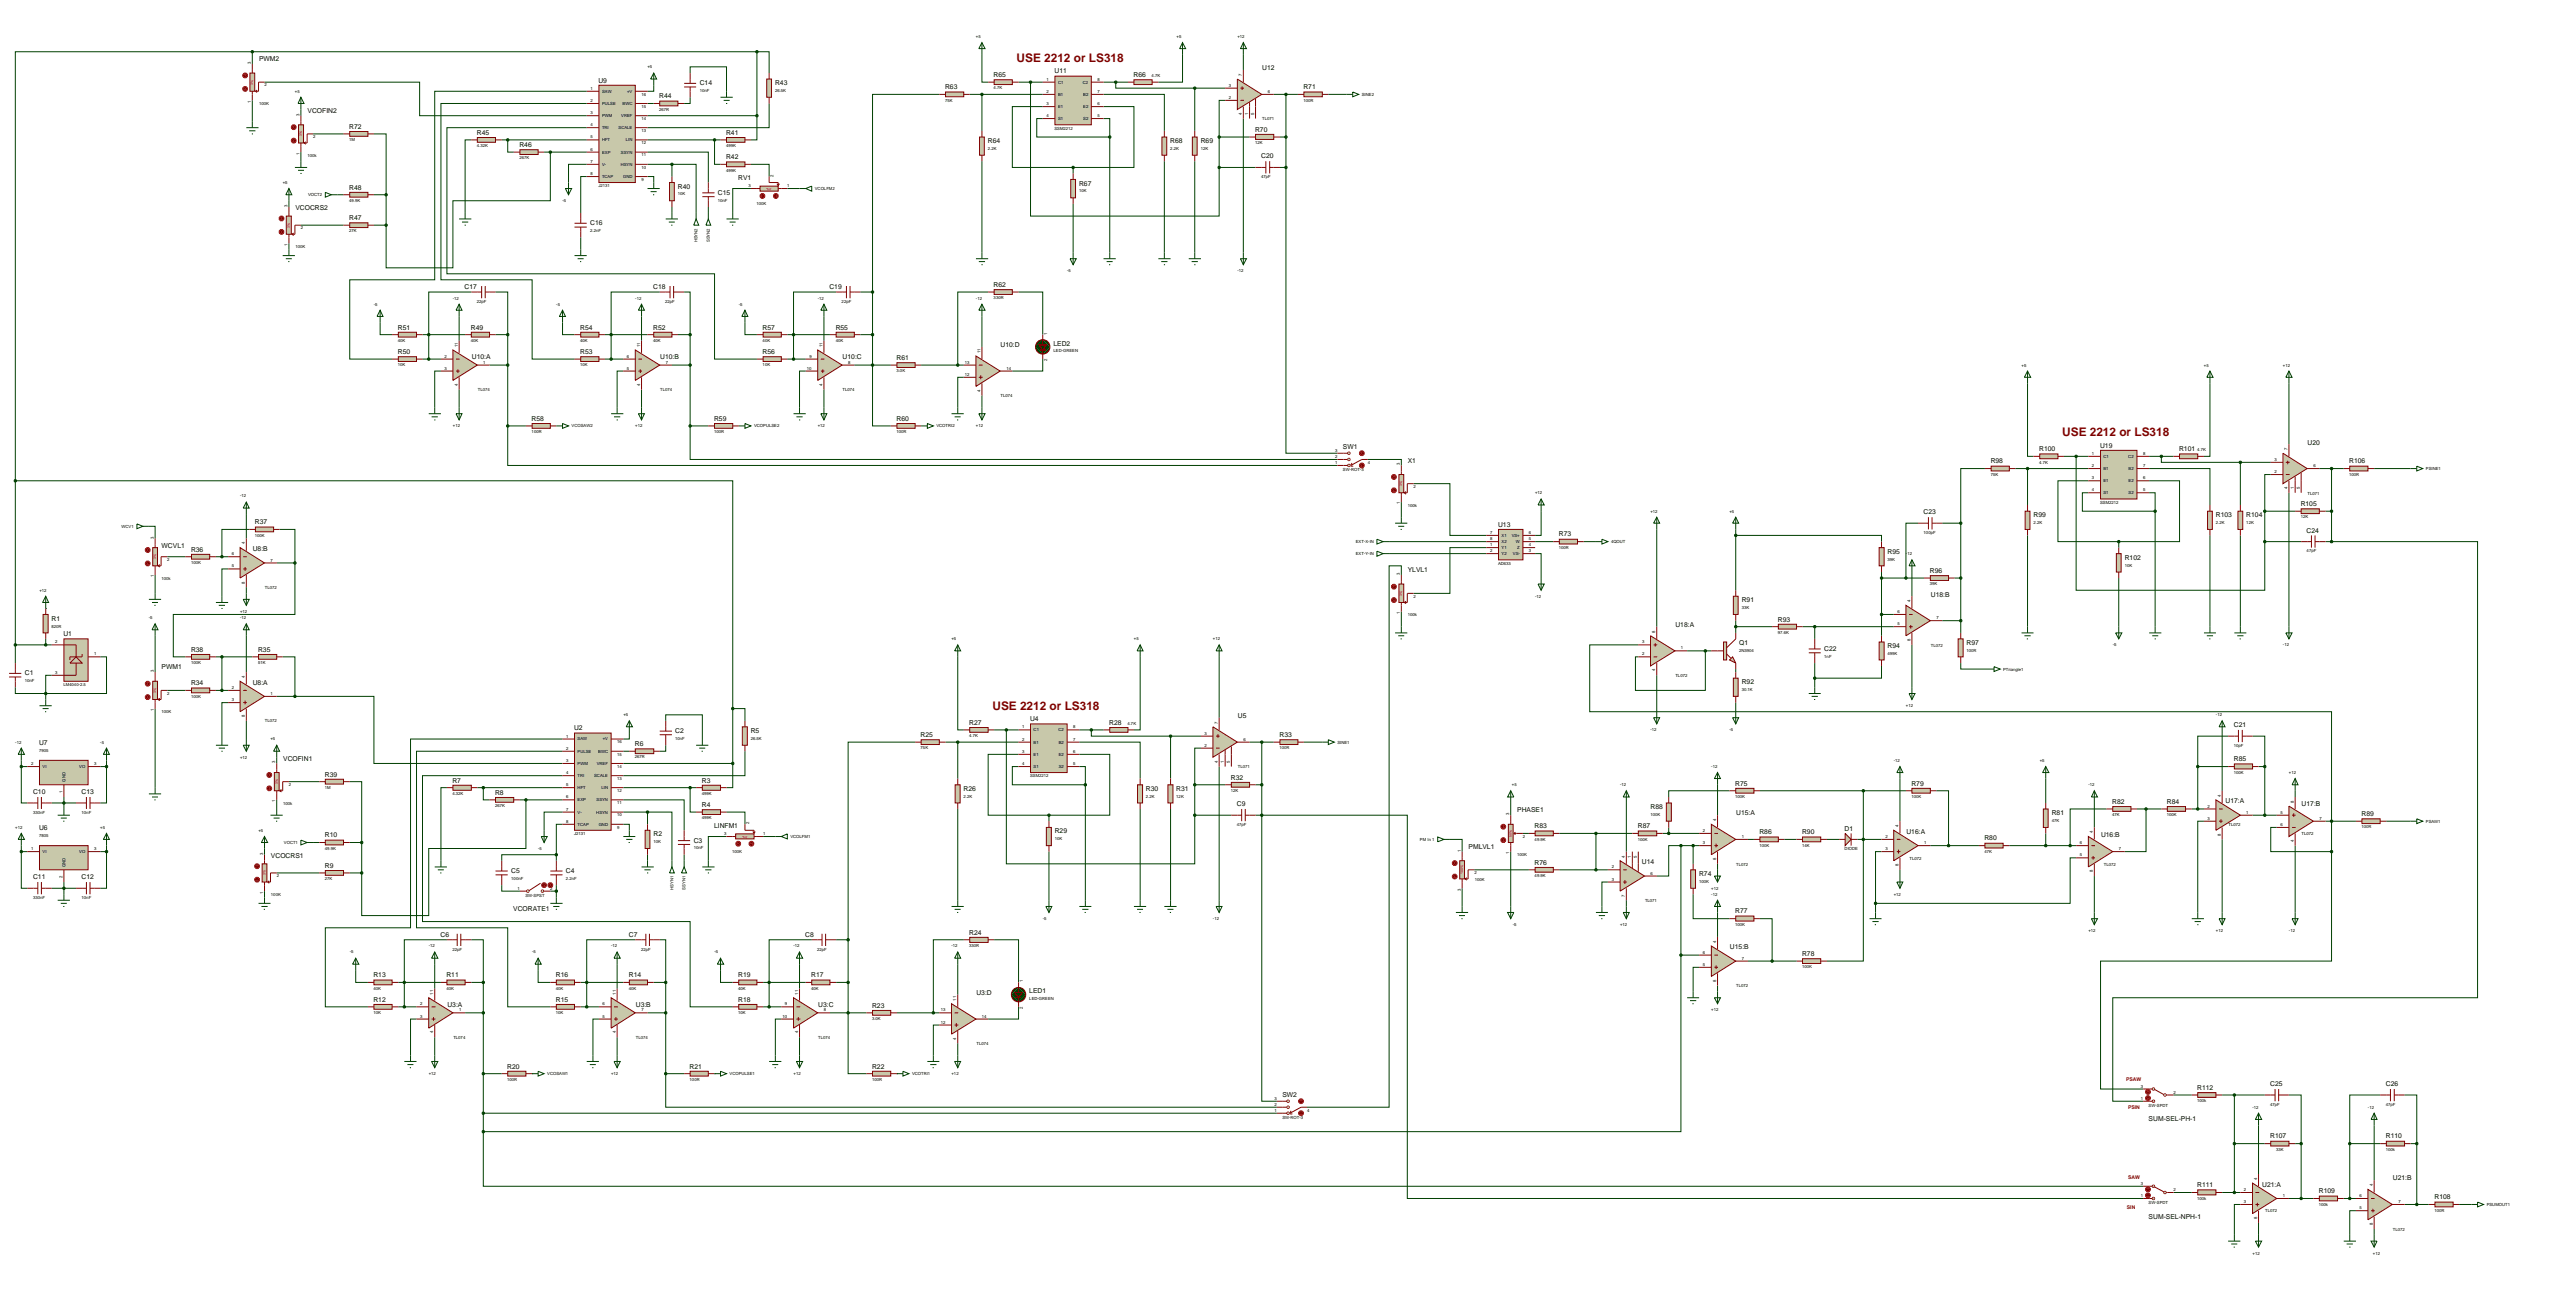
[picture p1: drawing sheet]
<svg xmlns="http://www.w3.org/2000/svg" width="1076mm" height="539mm" viewBox="0 0 1076 539" stroke-linecap="round" stroke-linejoin="round" font-family="sans-serif">
<defs><g id="words">
<g font-size="4.9" fill="#800000">
<text x="424.7" y="25.8">USE 2212 or LS318</text>
<text x="861.5" y="182">USE 2212 or LS318</text>
<text x="414.6" y="296.3">USE 2212 or LS318</text>
</g>
<g font-size="2.8">
<text x="108.2" y="25.6">PWM2</text>
<text x="527.3" y="29.4">U12</text>
<text x="250" y="34.5">U9</text>
<text x="292.3" y="35.6">C14</text>
<text x="323.8" y="35.6">R43</text>
<text x="415.1" y="32.2">R65</text>
<text x="440.5" y="30.7">U11</text>
<text x="473.5" y="32.2">R66</text>
<text x="275.4" y="41.1">R44</text>
<text x="394.8" y="37.3">R63</text>
<text x="544.5" y="37.3">R71</text>
<text x="128.5" y="47.2">VCOFIN2</text>
<text x="145.9" y="53.8">R72</text>
<text x="199.2" y="56.3">R45</text>
<text x="303.3" y="56.3">R41</text>
<text x="412.7" y="59.8">R64</text>
<text x="488.9" y="59.8">R68</text>
<text x="501.6" y="59.8">R69</text>
<text x="524.3" y="55">R70</text>
<text x="217" y="61.4">R46</text>
<text x="303.3" y="66.5">R42</text>
<text x="526.9" y="66.2">C20</text>
<text x="308.4" y="75.1">RV1</text>
<text x="450.8" y="77.5">R67</text>
<text x="145.9" y="79.2">R48</text>
<text x="283.2" y="78.8">R40</text>
<text x="299.9" y="81.3">C15</text>
<text x="123.4" y="87.8">VCOCRS2</text>
<text x="145.9" y="91.9">R47</text>
<text x="246.6" y="94">C16</text>
<text x="415.1" y="119.8">R62</text>
<text x="194.1" y="120.8">C17</text>
<text x="272.9" y="120.8">C18</text>
<text x="346.5" y="120.8">C19</text>
<text x="166.2" y="137.6">R51</text>
<text x="196.7" y="137.6">R49</text>
<text x="242.4" y="137.6">R54</text>
<text x="272.9" y="137.6">R52</text>
<text x="318.6" y="137.6">R57</text>
<text x="349.1" y="137.6">R55</text>
<text x="166.2" y="147.8">R50</text>
<text x="197.1" y="150">U10:A</text>
<text x="242.4" y="147.8">R53</text>
<text x="275.8" y="150">U10:B</text>
<text x="318.6" y="147.8">R56</text>
<text x="352" y="150">U10:C</text>
<text x="418" y="145">U10:D</text>
<text x="440.1" y="144.3">LED2</text>
<text x="374.5" y="150.3">R61</text>
<text x="222.1" y="175.7">R58</text>
<text x="298.3" y="175.7">R59</text>
<text x="374.5" y="175.7">R60</text>
<text x="964" y="185.6">U20</text>
<text x="561" y="187.6">SW1</text>
<text x="851.9" y="188.4">R100</text>
<text x="877.3" y="186.9">U19</text>
<text x="910.3" y="188.4">R101</text>
<text x="588.1" y="193.2">X1</text>
<text x="831.6" y="193.5">R98</text>
<text x="981.4" y="193.5">R106</text>
<text x="803.6" y="214.8">C23</text>
<text x="849.5" y="216">R99</text>
<text x="925.7" y="216">R103</text>
<text x="938.4" y="216">R104</text>
<text x="961.1" y="211.3">R105</text>
<text x="106.5" y="218.9">R37</text>
<text x="625.8" y="219.9">U13</text>
<text x="651.2" y="224">R73</text>
<text x="963.6" y="222.4">C24</text>
<text x="67.5" y="228.8">WCVL1</text>
<text x="79.8" y="230.3">R36</text>
<text x="105.6" y="230">U8:B</text>
<text x="788.5" y="231.2">R95</text>
<text x="887.6" y="233.7">R102</text>
<text x="588.1" y="238.9">YLVL1</text>
<text x="806.2" y="239.2">R96</text>
<text x="727.6" y="251.5">R91</text>
<text x="806.6" y="249.1">U18:B</text>
<text x="21.5" y="259.1">R1</text>
<text x="699.9" y="261.8">U18:A</text>
<text x="742.7" y="259.5">R93</text>
<text x="26.5" y="265.6">U1</text>
<text x="726.5" y="269.3">Q1</text>
<text x="821.5" y="269.3">R97</text>
<text x="79.8" y="272.1">R38</text>
<text x="107.8" y="272.1">R35</text>
<text x="762.1" y="271.8">C22</text>
<text x="788.5" y="270.6">R94</text>
<text x="10.4" y="281.9">C1</text>
<text x="67.5" y="279.5">PWM1</text>
<text x="79.8" y="286.1">R34</text>
<text x="105.6" y="285.8">U8:A</text>
<text x="727.6" y="285.7">R92</text>
<text x="517.1" y="299.8">U5</text>
<text x="239.8" y="304.9">U2</text>
<text x="282.1" y="306">C2</text>
<text x="313.6" y="306">R5</text>
<text x="404.9" y="302.6">R27</text>
<text x="430.3" y="301.1">U4</text>
<text x="463.4" y="302.6">R28</text>
<text x="933.2" y="303.6">C21</text>
<text x="16.3" y="311.1">U7</text>
<text x="265.2" y="311.5">R6</text>
<text x="384.6" y="307.7">R25</text>
<text x="534.5" y="307.7">R33</text>
<text x="118.3" y="317.6">VCOFIN1</text>
<text x="933.2" y="317.8">R85</text>
<text x="135.7" y="324.2">R39</text>
<text x="189" y="326.7">R7</text>
<text x="293.2" y="326.7">R3</text>
<text x="514.2" y="325.5">R32</text>
<text x="724.9" y="328">R75</text>
<text x="798.5" y="328">R79</text>
<text x="13.8" y="331.5">C10</text>
<text x="34.1" y="331.5">C13</text>
<text x="206.8" y="331.8">R8</text>
<text x="402.5" y="330.2">R26</text>
<text x="478.7" y="330.2">R30</text>
<text x="491.4" y="330.2">R31</text>
<text x="882.4" y="335.6">R82</text>
<text x="905.2" y="335.6">R84</text>
<text x="929.7" y="335.4">U17:A</text>
<text x="293.2" y="336.9">R4</text>
<text x="516.7" y="336.6">C9</text>
<text x="633.8" y="339.2">PHASE1</text>
<text x="689.5" y="337.8">R88</text>
<text x="725.3" y="340.4">U15:A</text>
<text x="857.1" y="340.3">R81</text>
<text x="961.5" y="336.6">U17:B</text>
<text x="986.5" y="340.7">R89</text>
<text x="16.3" y="346.7">U6</text>
<text x="298.3" y="345.6">LINFM1</text>
<text x="440.6" y="347.9">R29</text>
<text x="641.1" y="345.8">R83</text>
<text x="684.2" y="345.8">R87</text>
<text x="770.6" y="346.8">D1</text>
<text x="135.7" y="349.6">R10</text>
<text x="273" y="349.2">R2</text>
<text x="289.8" y="351.8">C3</text>
<text x="735" y="348.3">R86</text>
<text x="752.8" y="348.3">R90</text>
<text x="796.4" y="348.1">U16:A</text>
<text x="829" y="350.9">R80</text>
<text x="877.7" y="349.3">U16:B</text>
<text x="113.2" y="358.2">VCOCRS1</text>
<text x="613.5" y="354.4">PMLVL1</text>
<text x="135.7" y="362.3">R9</text>
<text x="213.6" y="364.5">C5</text>
<text x="236.4" y="364.5">C4</text>
<text x="641.1" y="361">R76</text>
<text x="685.9" y="360.8">U14</text>
<text x="709.8" y="365.7">R74</text>
<text x="13.8" y="367.1">C11</text>
<text x="34.1" y="367.1">C12</text>
<text x="214.4" y="380.3">VCORATE1</text>
<text x="724.9" y="381.3">R77</text>
<text x="184" y="391.2">C6</text>
<text x="262.7" y="391.2">C7</text>
<text x="336.4" y="391.2">C8</text>
<text x="404.9" y="390.2">R24</text>
<text x="722.7" y="396.3">U15:B</text>
<text x="752.8" y="399.1">R78</text>
<text x="156" y="408">R13</text>
<text x="186.5" y="408">R11</text>
<text x="232.2" y="408">R16</text>
<text x="262.7" y="408">R14</text>
<text x="308.4" y="408">R19</text>
<text x="338.9" y="408">R17</text>
<text x="156" y="418.2">R12</text>
<text x="232.2" y="418.2">R15</text>
<text x="308.4" y="418.2">R18</text>
<text x="407.9" y="415.4">U3:D</text>
<text x="430" y="414.7">LED1</text>
<text x="186.9" y="420.4">U3:A</text>
<text x="265.6" y="420.4">U3:B</text>
<text x="341.8" y="420.4">U3:C</text>
<text x="364.3" y="420.7">R23</text>
<text x="211.9" y="446.1">R20</text>
<text x="288.1" y="446.1">R21</text>
<text x="364.3" y="446.1">R22</text>
<text x="917.9" y="455">R112</text>
<text x="948.4" y="453.5">C25</text>
<text x="996.7" y="453.5">C26</text>
<text x="535.7" y="458">SW2</text>
<text x="897.6" y="468.2">SUM-SEL-PH-1</text>
<text x="948.4" y="475.3">R107</text>
<text x="996.7" y="475.3">R110</text>
<text x="917.9" y="495.6">R111</text>
<text x="945" y="495.4">U21:A</text>
<text x="999.6" y="492.8">U21:B</text>
<text x="968.7" y="498.2">R109</text>
<text x="1017" y="500.7">R108</text>
<text x="897.6" y="508.8">SUM-SEL-NPH-1</text>
</g>
<g font-size="2.1" fill="#800000">
<text x="888.2" y="451.4">PSAW</text>
<text x="889" y="462.8">PSIN</text>
<text x="889" y="492">SAW</text>
<text x="888.5" y="504.7">SIN</text>
</g>
<g font-size="1.8">
<text x="407.7" y="15.8">+5</text>
<text x="491.5" y="15.8">+5</text>
<text x="516.9" y="15.8">+12</text>
<text x="104.8" y="26.7" transform="rotate(-90 104.8 26.7)">3</text>
<text x="270.5" y="28.5">+5</text>
<text x="437.2" y="33.7">1</text>
<text x="442" y="34.9">C1</text>
<text x="452.4" y="34.9">C2</text>
<text x="458.5" y="33.7">8</text>
<text x="481.1" y="32.2">4.7K</text>
<text x="518.8" y="31.8" transform="rotate(-90 518.8 31.8)">7</text>
<text x="110.5" y="36.1">2</text>
<text x="123.2" y="38.7">+5</text>
<text x="246.7" y="37.5">1</text>
<text x="251.5" y="38.7">SAW</text>
<text x="262" y="38.7">+V</text>
<text x="268" y="39.9">16</text>
<text x="292.3" y="38.4">10nF</text>
<text x="323.8" y="38.4">26.5K</text>
<text x="415.1" y="37.3">4.7K</text>
<text x="437.2" y="38.8">2</text>
<text x="442" y="40">B1</text>
<text x="452.5" y="40">B2</text>
<text x="458.5" y="38.8">7</text>
<text x="513.4" y="36.2">3</text>
<text x="513.4" y="41.3">2</text>
<text x="529.6" y="38.8">6</text>
<text x="568.9" y="40">SINE2</text>
<text x="104.8" y="42.9" transform="rotate(-90 104.8 42.9)">1</text>
<text x="108.2" y="43.9">100K</text>
<text x="246.7" y="42.6">2</text>
<text x="246.7" y="47.7">3</text>
<text x="251.5" y="43.8">PULSE</text>
<text x="260.1" y="43.8">BWC</text>
<text x="268" y="45">15</text>
<text x="275.4" y="46.2">267R</text>
<text x="394.8" y="42.4">75K</text>
<text x="437.2" y="43.9">3</text>
<text x="442" y="45.1">E1</text>
<text x="452.5" y="45.1">E2</text>
<text x="458.5" y="43.9">6</text>
<text x="518.8" y="48" transform="rotate(-90 518.8 48)">4</text>
<text x="521.4" y="48" transform="rotate(-90 521.4 48)">1</text>
<text x="523.9" y="48" transform="rotate(-90 523.9 48)">5</text>
<text x="544.5" y="42.4">100R</text>
<text x="125.1" y="48.3" transform="rotate(-90 125.1 48.3)">3</text>
<text x="246.7" y="52.7">4</text>
<text x="251.5" y="48.9">PWM</text>
<text x="251.5" y="53.9">TRI</text>
<text x="258.4" y="53.9">SCALE</text>
<text x="259.5" y="48.9">VREF</text>
<text x="268" y="50.1">14</text>
<text x="437.2" y="48.9">4</text>
<text x="442" y="50.1">S1</text>
<text x="452.5" y="50.1">S2</text>
<text x="458.5" y="48.9">5</text>
<text x="527.3" y="50.3">TL071</text>
<text x="130.8" y="57.7">2</text>
<text x="145.9" y="58.9">1M</text>
<text x="246.7" y="57.8">5</text>
<text x="251.5" y="59">HFT</text>
<text x="261.5" y="59">LIN</text>
<text x="268" y="55.1">13</text>
<text x="440.5" y="54.1">SSM2212</text>
<text x="125.1" y="64.5" transform="rotate(-90 125.1 64.5)">1</text>
<text x="128.5" y="65.5">100k</text>
<text x="199.2" y="61.4">4.32K</text>
<text x="246.7" y="62.9">6</text>
<text x="251.5" y="64.1">EXP</text>
<text x="259.4" y="64.1">SSYN</text>
<text x="268" y="60.2">12</text>
<text x="268" y="65.3">11</text>
<text x="303.3" y="61.4">499K</text>
<text x="412.7" y="62.6">2.2K</text>
<text x="488.9" y="62.6">2.2K</text>
<text x="501.6" y="62.6">12K</text>
<text x="524.3" y="60.2">12K</text>
<text x="217" y="66.5">267K</text>
<text x="246.7" y="68">7</text>
<text x="251.5" y="69.2">V-</text>
<text x="259.3" y="69.2">HSYN</text>
<text x="268" y="70.4">10</text>
<text x="303.3" y="71.6">499K</text>
<text x="118.1" y="76.8">+5</text>
<text x="246.7" y="73.1">8</text>
<text x="251.5" y="74.3">TCAP</text>
<text x="260.3" y="74.3">GND</text>
<text x="268" y="75.5">9</text>
<text x="323.1" y="73.7" transform="rotate(-90 323.1 73.7)">2</text>
<text x="526.9" y="74.4">47pF</text>
<text x="128.7" y="81.9">VOCT2</text>
<text x="250" y="78.2">J2131</text>
<text x="283.2" y="81.6">10K</text>
<text x="312.7" y="78.1">3</text>
<text x="328.9" y="78.1">1</text>
<text x="340.4" y="79.3">VCOLFM2</text>
<text x="450.8" y="80.3">10K</text>
<text x="120.1" y="86.4" transform="rotate(-90 120.1 86.4)">3</text>
<text x="145.9" y="84.3">49.9K</text>
<text x="235" y="84.4">-5</text>
<text x="299.9" y="84.2">10nF</text>
<text x="316" y="85.6">100K</text>
<text x="125.7" y="95.8">2</text>
<text x="145.9" y="97">27K</text>
<text x="246.6" y="96.9">2.2nF</text>
<text x="291.4" y="101.2" transform="rotate(-90 291.4 101.2)">HSYN2</text>
<text x="296.5" y="101.1" transform="rotate(-90 296.5 101.1)">SSYN2</text>
<text x="120.1" y="102.6" transform="rotate(-90 120.1 102.6)">1</text>
<text x="123.4" y="103.6">100K</text>
<text x="445.8" y="113.6">-5</text>
<text x="516.9" y="113.6">-12</text>
<text x="189.2" y="125.1">-12</text>
<text x="265.4" y="125.1">-12</text>
<text x="341.6" y="125.1">-12</text>
<text x="407.7" y="125.1">-12</text>
<text x="415.1" y="124.9">330R</text>
<text x="156.2" y="127.6">-5</text>
<text x="199.2" y="126.5">22pF</text>
<text x="232.4" y="127.6">-5</text>
<text x="277.9" y="126.5">22pF</text>
<text x="308.6" y="127.6">-5</text>
<text x="351.6" y="126.5">22pF</text>
<text x="166.2" y="142.7">40K</text>
<text x="196.7" y="142.7">40K</text>
<text x="242.4" y="142.7">40K</text>
<text x="272.9" y="142.7">40K</text>
<text x="318.6" y="142.7">40K</text>
<text x="349.1" y="142.7">40K</text>
<text x="437.4" y="139.7" transform="rotate(-90 437.4 139.7)">1</text>
<text x="185.7" y="149.3">2</text>
<text x="191.2" y="144.8" transform="rotate(-90 191.2 144.8)">11</text>
<text x="261.9" y="149.3">6</text>
<text x="267.4" y="144.8" transform="rotate(-90 267.4 144.8)">11</text>
<text x="338.1" y="149.3">9</text>
<text x="343.6" y="144.8" transform="rotate(-90 343.6 144.8)">11</text>
<text x="409.6" y="147.3" transform="rotate(-90 409.6 147.3)">11</text>
<text x="440.1" y="147.1">LED-GREEN</text>
<text x="166.2" y="152.9">10K</text>
<text x="185.7" y="154.3">3</text>
<text x="201.9" y="151.8">1</text>
<text x="242.4" y="152.9">10K</text>
<text x="261.9" y="154.3">5</text>
<text x="278.1" y="151.8">7</text>
<text x="318.6" y="152.9">10K</text>
<text x="337.1" y="154.3">10</text>
<text x="354.3" y="151.8">8</text>
<text x="374.5" y="155.4">3.0K</text>
<text x="403.1" y="151.8">13</text>
<text x="420.4" y="154.3">14</text>
<text x="437.4" y="150.9" transform="rotate(-90 437.4 150.9)">2</text>
<text x="844.5" y="153">+5</text>
<text x="920.7" y="153">+5</text>
<text x="953.7" y="153">+12</text>
<text x="191.2" y="161" transform="rotate(-90 191.2 161)">4</text>
<text x="267.4" y="161" transform="rotate(-90 267.4 161)">4</text>
<text x="343.6" y="161" transform="rotate(-90 343.6 161)">4</text>
<text x="403.1" y="156.9">12</text>
<text x="199.6" y="163.3">TL074</text>
<text x="275.8" y="163.3">TL074</text>
<text x="352" y="163.3">TL074</text>
<text x="409.6" y="163.6" transform="rotate(-90 409.6 163.6)">4</text>
<text x="418" y="165.8">TL074</text>
<text x="189.2" y="178.4">+12</text>
<text x="238.8" y="178.4">VCOSAW2</text>
<text x="265.4" y="178.4">+12</text>
<text x="315" y="178.4">VCOPULSE2</text>
<text x="341.6" y="178.4">+12</text>
<text x="391.2" y="178.4">VCOTRI2</text>
<text x="407.7" y="178.4">+12</text>
<text x="222.1" y="180.8">100R</text>
<text x="298.3" y="180.8">100R</text>
<text x="374.5" y="180.8">100R</text>
<text x="557.7" y="188.6">3</text>
<text x="557.7" y="191.2">2</text>
<text x="873.9" y="189.9">1</text>
<text x="878.7" y="191.1">C1</text>
<text x="889.1" y="191.1">C2</text>
<text x="895.3" y="189.9">8</text>
<text x="917.9" y="188.4">4.7K</text>
<text x="955.6" y="188" transform="rotate(-90 955.6 188)">7</text>
<text x="557.7" y="193.7">1</text>
<text x="561" y="196.8">SW-ROT-3</text>
<text x="571.4" y="193.6">4</text>
<text x="584.8" y="194.3" transform="rotate(-90 584.8 194.3)">3</text>
<text x="851.9" y="193.5">4.7K</text>
<text x="873.9" y="195">2</text>
<text x="878.7" y="196.2">B1</text>
<text x="889.2" y="196.2">B2</text>
<text x="895.3" y="195">7</text>
<text x="950.1" y="192.4">3</text>
<text x="950.1" y="197.5">2</text>
<text x="966.4" y="195">6</text>
<text x="1013.4" y="196.2">PSINE1</text>
<text x="590.5" y="203.7">2</text>
<text x="831.6" y="198.6">75K</text>
<text x="873.9" y="200.1">3</text>
<text x="878.7" y="201.3">E1</text>
<text x="889.2" y="201.3">E2</text>
<text x="895.3" y="200.1">6</text>
<text x="981.4" y="198.6">100R</text>
<text x="100.3" y="207.6">-12</text>
<text x="641.3" y="206.3">+12</text>
<text x="873.9" y="205.1">4</text>
<text x="878.7" y="206.3">S1</text>
<text x="889.2" y="206.3">S2</text>
<text x="895.3" y="205.1">5</text>
<text x="955.6" y="204.2" transform="rotate(-90 955.6 204.2)">4</text>
<text x="958.2" y="204.2" transform="rotate(-90 958.2 204.2)">1</text>
<text x="960.7" y="204.2" transform="rotate(-90 960.7 204.2)">5</text>
<text x="964" y="206.5">TL071</text>
<text x="584.8" y="210.6" transform="rotate(-90 584.8 210.6)">1</text>
<text x="588.1" y="211.6">100k</text>
<text x="689.5" y="214">+12</text>
<text x="722.5" y="214">+5</text>
<text x="877.3" y="210.3">SSM2212</text>
<text x="50.8" y="220.3">WCV1</text>
<text x="849.5" y="218.8">2.2K</text>
<text x="925.7" y="218.8">2.2K</text>
<text x="938.4" y="218.8">12K</text>
<text x="961.1" y="216.4">12K</text>
<text x="64.2" y="224.8" transform="rotate(-90 64.2 224.8)">3</text>
<text x="102.3" y="227.3" transform="rotate(-90 102.3 227.3)">4</text>
<text x="106.5" y="224">100K</text>
<text x="566.4" y="226.7">EXT-X-IN</text>
<text x="622.5" y="222.9">7</text>
<text x="622.5" y="225.5">8</text>
<text x="622.5" y="228">1</text>
<text x="627.3" y="224.1">X1</text>
<text x="627.3" y="226.7">X2</text>
<text x="631.5" y="224.1">VS+</text>
<text x="633.2" y="226.7">W</text>
<text x="638.7" y="222.9">6</text>
<text x="638.7" y="225.5">5</text>
<text x="638.7" y="228">4</text>
<text x="673" y="226.7">4QOUT</text>
<text x="803.6" y="223">100pF</text>
<text x="96.8" y="231.8">6</text>
<text x="566.4" y="231.7">EXT-Y-IN</text>
<text x="622.5" y="230.5">2</text>
<text x="627.3" y="229.2">Y1</text>
<text x="627.3" y="231.7">Y2</text>
<text x="632" y="231.7">VS-</text>
<text x="633.8" y="229.2">Z</text>
<text x="638.7" y="230.5">3</text>
<text x="651.2" y="229.1">100R</text>
<text x="788.5" y="234">39K</text>
<text x="796.2" y="231.7">-12</text>
<text x="963.6" y="230.6">47pF</text>
<text x="69.9" y="234.2">2</text>
<text x="79.8" y="235.4">100K</text>
<text x="96.8" y="236.9">5</text>
<text x="113" y="234.4">7</text>
<text x="584.8" y="240" transform="rotate(-90 584.8 240)">3</text>
<text x="625.8" y="235.7">AD633</text>
<text x="887.6" y="236.6">10K</text>
<text x="64.2" y="241" transform="rotate(-90 64.2 241)">1</text>
<text x="67.5" y="242">100k</text>
<text x="102.3" y="243.6" transform="rotate(-90 102.3 243.6)">8</text>
<text x="110.7" y="245.9">TL072</text>
<text x="806.2" y="244.3">39K</text>
<text x="16.5" y="247">+12</text>
<text x="590.5" y="249.5">2</text>
<text x="641.3" y="249.5">-12</text>
<text x="798.1" y="251.5" transform="rotate(-90 798.1 251.5)">4</text>
<text x="100.3" y="255.9">+12</text>
<text x="584.8" y="256.3" transform="rotate(-90 584.8 256.3)">1</text>
<text x="588.1" y="257.3">100k</text>
<text x="727.6" y="254.3">33K</text>
<text x="792.7" y="255.9">6</text>
<text x="21.5" y="262">820R</text>
<text x="62.2" y="258.4">-5</text>
<text x="100.3" y="258.4">-12</text>
<text x="792.7" y="261">5</text>
<text x="808.9" y="258.5">7</text>
<text x="23.1" y="268.6">2</text>
<text x="397.5" y="267.3">+5</text>
<text x="473.7" y="267.3">+5</text>
<text x="506.7" y="267.3">+12</text>
<text x="686" y="268.6">3</text>
<text x="691.5" y="264.2" transform="rotate(-90 691.5 264.2)">8</text>
<text x="742.7" y="264.6">97.6K</text>
<text x="798.1" y="267.7" transform="rotate(-90 798.1 267.7)">8</text>
<text x="806.6" y="270">TL072</text>
<text x="882.6" y="269.8">-5</text>
<text x="953.7" y="269.8">-12</text>
<text x="39.4" y="273.6">1</text>
<text x="686" y="273.6">2</text>
<text x="702.2" y="271.1">1</text>
<text x="726.5" y="272">2N3904</text>
<text x="762.1" y="274.6">1nF</text>
<text x="788.5" y="273.3">499K</text>
<text x="821.5" y="272">100R</text>
<text x="23.1" y="281.3">3</text>
<text x="64.2" y="280.6" transform="rotate(-90 64.2 280.6)">3</text>
<text x="79.8" y="277.2">100K</text>
<text x="107.8" y="277.2">51K</text>
<text x="691.5" y="280.3" transform="rotate(-90 691.5 280.3)">4</text>
<text x="836.8" y="279.9">PTriangle1</text>
<text x="10.4" y="284.7">10nF</text>
<text x="26.5" y="286.4">LM4040-2.5</text>
<text x="96.8" y="287.6">2</text>
<text x="102.3" y="283.1" transform="rotate(-90 102.3 283.1)">4</text>
<text x="699.9" y="282.6">TL072</text>
<text x="69.9" y="290">2</text>
<text x="79.8" y="291.2">100K</text>
<text x="96.8" y="292.7">3</text>
<text x="113" y="290.1">1</text>
<text x="727.6" y="288.5">30.1K</text>
<text x="64.2" y="296.8" transform="rotate(-90 64.2 296.8)">1</text>
<text x="67.5" y="297.8">100K</text>
<text x="102.3" y="299.4" transform="rotate(-90 102.3 299.4)">8</text>
<text x="260.4" y="299">+5</text>
<text x="796.2" y="295.2">+12</text>
<text x="925.7" y="299">-12</text>
<text x="110.7" y="301.6">TL072</text>
<text x="427" y="304.1">1</text>
<text x="431.8" y="305.3">C1</text>
<text x="442.2" y="305.3">C2</text>
<text x="448.3" y="304.1">8</text>
<text x="471" y="302.6">4.7K</text>
<text x="508.7" y="302.2" transform="rotate(-90 508.7 302.2)">7</text>
<text x="689.5" y="305.3">-12</text>
<text x="722.5" y="305.3">-5</text>
<text x="6.4" y="310.4">-12</text>
<text x="41.9" y="310.4">-5</text>
<text x="113" y="309.1">+5</text>
<text x="236.5" y="307.9">1</text>
<text x="241.3" y="309.1">SAW</text>
<text x="251.8" y="309.1">+V</text>
<text x="257.8" y="310.3">16</text>
<text x="282.1" y="308.8">10nF</text>
<text x="313.6" y="308.8">26.5K</text>
<text x="404.9" y="307.7">4.7K</text>
<text x="427" y="309.2">2</text>
<text x="431.8" y="310.4">B1</text>
<text x="442.3" y="310.4">B2</text>
<text x="448.3" y="309.2">7</text>
<text x="503.2" y="306.7">3</text>
<text x="503.2" y="311.7">2</text>
<text x="519.4" y="309.2">6</text>
<text x="558.7" y="310.4">SINE1</text>
<text x="933.2" y="311.8">10pF</text>
<text x="16.3" y="313.9">7905</text>
<text x="100.3" y="316.7">+12</text>
<text x="236.5" y="313">2</text>
<text x="241.3" y="314.2">PULSE</text>
<text x="249.9" y="314.2">BWC</text>
<text x="257.8" y="315.4">15</text>
<text x="265.2" y="316.6">267R</text>
<text x="384.6" y="312.8">75K</text>
<text x="427" y="314.3">3</text>
<text x="431.8" y="315.5">E1</text>
<text x="442.3" y="315.5">E2</text>
<text x="448.3" y="314.3">6</text>
<text x="534.5" y="312.8">100R</text>
<text x="791.1" y="318">-12</text>
<text x="852.1" y="318">+5</text>
<text x="13" y="319.4">2</text>
<text x="17.8" y="320.6">VI</text>
<text x="33.1" y="320.6">VO</text>
<text x="39.4" y="319.4">3</text>
<text x="115" y="318.7" transform="rotate(-90 115 318.7)">3</text>
<text x="236.5" y="318.1">3</text>
<text x="236.5" y="323.2">4</text>
<text x="241.3" y="319.3">PWM</text>
<text x="249.3" y="319.3">VREF</text>
<text x="257.8" y="320.5">14</text>
<text x="427" y="319.4">4</text>
<text x="431.8" y="320.6">S1</text>
<text x="442.3" y="320.6">S2</text>
<text x="448.3" y="319.4">5</text>
<text x="508.7" y="318.4" transform="rotate(-90 508.7 318.4)">4</text>
<text x="511.2" y="318.4" transform="rotate(-90 511.2 318.4)">1</text>
<text x="513.8" y="318.4" transform="rotate(-90 513.8 318.4)">5</text>
<text x="517.1" y="320.7">TL071</text>
<text x="714.9" y="320.6">-12</text>
<text x="933.2" y="323">100K</text>
<text x="956.2" y="323.1">+12</text>
<text x="27.3" y="326.3" transform="rotate(-90 27.3 326.3)">GND</text>
<text x="120.7" y="328.1">2</text>
<text x="135.7" y="329.3">1M</text>
<text x="236.5" y="328.2">5</text>
<text x="241.3" y="324.4">TRI</text>
<text x="241.3" y="329.4">HFT</text>
<text x="248.2" y="324.4">SCALE</text>
<text x="251.3" y="329.4">LIN</text>
<text x="257.8" y="325.6">13</text>
<text x="430.3" y="324.5">SSM2212</text>
<text x="631.6" y="328.2">+5</text>
<text x="676.8" y="328.2">-12</text>
<text x="872.4" y="328.2">-12</text>
<text x="26.1" y="331.1" transform="rotate(-90 26.1 331.1)">1</text>
<text x="115" y="334.9" transform="rotate(-90 115 334.9)">1</text>
<text x="118.3" y="335.9">100k</text>
<text x="189" y="331.9">4.32K</text>
<text x="236.5" y="333.3">6</text>
<text x="241.3" y="334.5">EXP</text>
<text x="249.2" y="334.5">SSYN</text>
<text x="257.8" y="330.6">12</text>
<text x="257.8" y="335.7">11</text>
<text x="293.2" y="331.9">499K</text>
<text x="402.5" y="333">2.2K</text>
<text x="478.7" y="333">2.2K</text>
<text x="491.4" y="333">12K</text>
<text x="514.2" y="330.6">12K</text>
<text x="724.9" y="333.1">100K</text>
<text x="798.5" y="333.1">100K</text>
<text x="927.7" y="332.7" transform="rotate(-90 927.7 332.7)">4</text>
<text x="958.2" y="335.2" transform="rotate(-90 958.2 335.2)">8</text>
<text x="13.8" y="339.7">330nF</text>
<text x="34.1" y="339.7">10nF</text>
<text x="206.8" y="336.9">267K</text>
<text x="236.5" y="338.4">7</text>
<text x="241.3" y="339.6">V-</text>
<text x="249.1" y="339.6">HSYN</text>
<text x="257.8" y="340.8">10</text>
<text x="293.2" y="342">499K</text>
<text x="630.5" y="340.3" transform="rotate(-90 630.5 340.3)">3</text>
<text x="689.5" y="340.6">100K</text>
<text x="882.4" y="340.7">47K</text>
<text x="905.2" y="340.7">100K</text>
<text x="922.2" y="337.1">2</text>
<text x="938.4" y="339.7">1</text>
<text x="952.7" y="339.7">5</text>
<text x="6.4" y="346">+12</text>
<text x="41.9" y="346">+5</text>
<text x="108" y="347.2">+5</text>
<text x="236.5" y="343.5">8</text>
<text x="241.3" y="344.7">TCAP</text>
<text x="250.1" y="344.7">GND</text>
<text x="257.8" y="345.9">9</text>
<text x="313" y="344.1" transform="rotate(-90 313 344.1)">2</text>
<text x="516.7" y="344.8">47pF</text>
<text x="711.4" y="347.3">2</text>
<text x="716.9" y="342.8" transform="rotate(-90 716.9 342.8)">4</text>
<text x="793.1" y="345.4" transform="rotate(-90 793.1 345.4)">4</text>
<text x="857.1" y="343.1">47K</text>
<text x="874.3" y="347.9" transform="rotate(-90 874.3 347.9)">4</text>
<text x="922.2" y="342.2">3</text>
<text x="931" y="344.8">TL072</text>
<text x="952.7" y="344.8">6</text>
<text x="968.9" y="342.2">7</text>
<text x="986.5" y="345.8">100R</text>
<text x="1013.4" y="343.4">PSAW1</text>
<text x="16.3" y="349.5">7805</text>
<text x="118.6" y="352.3">VOCT1</text>
<text x="239.8" y="348.6">J2131</text>
<text x="273" y="352">10K</text>
<text x="302.5" y="348.6">3</text>
<text x="318.8" y="348.6">1</text>
<text x="330.2" y="349.8">VCOLFM1</text>
<text x="440.6" y="350.8">10K</text>
<text x="593.2" y="351">PM In 1</text>
<text x="636.2" y="349.7">2</text>
<text x="641.1" y="350.9">49.9K</text>
<text x="684.2" y="350.9">100K</text>
<text x="711.4" y="352.4">3</text>
<text x="727.6" y="349.8">1</text>
<text x="735" y="353.4">100K</text>
<text x="752.8" y="353.4">14K</text>
<text x="787.6" y="349.8">2</text>
<text x="803.8" y="352.4">1</text>
<text x="868.9" y="352.4">6</text>
<text x="927.7" y="348.9" transform="rotate(-90 927.7 348.9)">8</text>
<text x="958.2" y="351.4" transform="rotate(-90 958.2 351.4)">4</text>
<text x="961.5" y="348.6">TL072</text>
<text x="13" y="354.9">1</text>
<text x="17.8" y="356.1">VI</text>
<text x="33.1" y="356.1">VO</text>
<text x="39.4" y="354.9">3</text>
<text x="109.9" y="356.8" transform="rotate(-90 109.9 356.8)">3</text>
<text x="135.7" y="354.7">49.9K</text>
<text x="224.8" y="354.8">-5</text>
<text x="289.8" y="354.6">10nF</text>
<text x="305.9" y="356">100K</text>
<text x="610.2" y="355.5" transform="rotate(-90 610.2 355.5)">1</text>
<text x="630.5" y="356.5" transform="rotate(-90 630.5 356.5)">1</text>
<text x="633.8" y="357.5">100K</text>
<text x="678.8" y="358.1" transform="rotate(-90 678.8 358.1)">4</text>
<text x="681.3" y="358.1" transform="rotate(-90 681.3 358.1)">1</text>
<text x="683.8" y="358.1" transform="rotate(-90 683.8 358.1)">5</text>
<text x="716.9" y="359.1" transform="rotate(-90 716.9 359.1)">8</text>
<text x="770.6" y="355">DIODE</text>
<text x="787.6" y="354.9">3</text>
<text x="797.7" y="358.8">TL072</text>
<text x="829" y="356">47K</text>
<text x="868.9" y="357.5">5</text>
<text x="885.1" y="354.9">7</text>
<text x="27.3" y="361.9" transform="rotate(-90 27.3 361.9)">GND</text>
<text x="615.9" y="364.9">2</text>
<text x="673.3" y="362.5">2</text>
<text x="689.5" y="365.1">6</text>
<text x="725.3" y="361.3">TL072</text>
<text x="793.1" y="361.6" transform="rotate(-90 793.1 361.6)">8</text>
<text x="874.3" y="364.1" transform="rotate(-90 874.3 364.1)">8</text>
<text x="878.9" y="361.3">TL072</text>
<text x="26.1" y="366.7" transform="rotate(-90 26.1 366.7)">2</text>
<text x="115.6" y="366.2">2</text>
<text x="135.7" y="367.4">27K</text>
<text x="213.6" y="367.3">100nF</text>
<text x="216.2" y="371.4">1</text>
<text x="229.9" y="371.4">2</text>
<text x="236.4" y="367.3">2.2nF</text>
<text x="281.3" y="371.6" transform="rotate(-90 281.3 371.6)">HSYN1</text>
<text x="286.4" y="371.5" transform="rotate(-90 286.4 371.5)">SSYN1</text>
<text x="610.2" y="371.8" transform="rotate(-90 610.2 371.8)">3</text>
<text x="616.1" y="367.7">100K</text>
<text x="641.1" y="366.1">49.9K</text>
<text x="673.3" y="367.6">3</text>
<text x="709.8" y="368.5">100K</text>
<text x="714.9" y="371.4">+12</text>
<text x="13.8" y="375.3">330nF</text>
<text x="34.1" y="375.3">10nF</text>
<text x="109.9" y="373" transform="rotate(-90 109.9 373)">1</text>
<text x="113.2" y="374">100K</text>
<text x="219.5" y="374.5">SW-SPST</text>
<text x="678.8" y="374.3" transform="rotate(-90 678.8 374.3)">7</text>
<text x="687.2" y="376.6">TL071</text>
<text x="714.9" y="373.9">-12</text>
<text x="791.1" y="373.9">+12</text>
<text x="435.6" y="384.1">-5</text>
<text x="506.7" y="384.1">-12</text>
<text x="632" y="386.6">-5</text>
<text x="676.8" y="386.6">+12</text>
<text x="724.9" y="386.5">100K</text>
<text x="872.4" y="389.1">+12</text>
<text x="925.7" y="389.1">+12</text>
<text x="956.2" y="389.1">-12</text>
<text x="179.1" y="395.5">-12</text>
<text x="255.3" y="395.5">-12</text>
<text x="331.5" y="395.5">-12</text>
<text x="397.5" y="395.5">-12</text>
<text x="404.9" y="395.4">330R</text>
<text x="716.9" y="393.6" transform="rotate(-90 716.9 393.6)">4</text>
<text x="146.1" y="398">-5</text>
<text x="189" y="396.9">22pF</text>
<text x="222.3" y="398">-5</text>
<text x="267.8" y="396.9">22pF</text>
<text x="298.5" y="398">-5</text>
<text x="341.4" y="396.9">22pF</text>
<text x="711.4" y="398.1">6</text>
<text x="727.6" y="400.6">7</text>
<text x="711.4" y="403.2">5</text>
<text x="752.8" y="404.2">100K</text>
<text x="156" y="413.1">40K</text>
<text x="186.5" y="413.1">40K</text>
<text x="232.2" y="413.1">40K</text>
<text x="262.7" y="413.1">40K</text>
<text x="308.4" y="413.1">40K</text>
<text x="338.9" y="413.1">40K</text>
<text x="427.3" y="410.1" transform="rotate(-90 427.3 410.1)">1</text>
<text x="716.9" y="409.9" transform="rotate(-90 716.9 409.9)">8</text>
<text x="725.3" y="412.1">TL072</text>
<text x="175.5" y="419.7">2</text>
<text x="181" y="415.2" transform="rotate(-90 181 415.2)">11</text>
<text x="251.7" y="419.7">6</text>
<text x="257.2" y="415.2" transform="rotate(-90 257.2 415.2)">11</text>
<text x="327.9" y="419.7">9</text>
<text x="333.4" y="415.2" transform="rotate(-90 333.4 415.2)">11</text>
<text x="399.5" y="417.7" transform="rotate(-90 399.5 417.7)">11</text>
<text x="430" y="417.6">LED-GREEN</text>
<text x="156" y="423.3">10K</text>
<text x="175.5" y="424.8">3</text>
<text x="191.8" y="422.2">1</text>
<text x="232.2" y="423.3">10K</text>
<text x="251.7" y="424.8">5</text>
<text x="268" y="422.2">7</text>
<text x="308.4" y="423.3">10K</text>
<text x="326.9" y="424.8">10</text>
<text x="344.2" y="422.2">8</text>
<text x="364.3" y="425.8">3.0K</text>
<text x="393" y="422.2">13</text>
<text x="410.2" y="424.8">14</text>
<text x="427.3" y="421.3" transform="rotate(-90 427.3 421.3)">2</text>
<text x="714.9" y="422.2">+12</text>
<text x="181" y="431.4" transform="rotate(-90 181 431.4)">4</text>
<text x="257.2" y="431.4" transform="rotate(-90 257.2 431.4)">4</text>
<text x="333.4" y="431.4" transform="rotate(-90 333.4 431.4)">4</text>
<text x="393" y="427.3">12</text>
<text x="189.4" y="433.7">TL074</text>
<text x="265.6" y="433.7">TL074</text>
<text x="341.8" y="433.7">TL074</text>
<text x="399.5" y="434" transform="rotate(-90 399.5 434)">4</text>
<text x="407.9" y="436.3">TL074</text>
<text x="179.1" y="448.8">+12</text>
<text x="228.6" y="448.8">VCOSAW1</text>
<text x="255.3" y="448.8">+12</text>
<text x="304.8" y="448.8">VCOPULSE1</text>
<text x="331.5" y="448.8">+12</text>
<text x="381" y="448.8">VCOTRI1</text>
<text x="397.5" y="448.8">+12</text>
<text x="211.9" y="451.2">100R</text>
<text x="288.1" y="451.2">100R</text>
<text x="364.3" y="451.2">100R</text>
<text x="894.3" y="454">3</text>
<text x="532.4" y="459.1">3</text>
<text x="532.4" y="461.6">2</text>
<text x="894.3" y="459.1">1</text>
<text x="908" y="456.5">2</text>
<text x="917.9" y="460.1">100k</text>
<text x="948.4" y="461.7">47pF</text>
<text x="996.7" y="461.7">47pF</text>
<text x="532.4" y="464.1">1</text>
<text x="535.7" y="467.2">SW-ROT-3</text>
<text x="546" y="464">4</text>
<text x="897.6" y="462.2">SW-SPDT</text>
<text x="941" y="462.8">-12</text>
<text x="989.2" y="462.8">-12</text>
<text x="950.9" y="480.4">33K</text>
<text x="996.7" y="480.4">100k</text>
<text x="894.3" y="494.6">3</text>
<text x="908" y="497.2">2</text>
<text x="937.4" y="497.2">2</text>
<text x="942.9" y="492.7" transform="rotate(-90 942.9 492.7)">4</text>
<text x="991.2" y="495.2" transform="rotate(-90 991.2 495.2)">4</text>
<text x="894.3" y="499.7">1</text>
<text x="897.6" y="502.8">SW-SPDT</text>
<text x="917.9" y="500.8">100k</text>
<text x="937.4" y="502.2">3</text>
<text x="953.7" y="499.7">1</text>
<text x="968.7" y="503.3">100k</text>
<text x="985.7" y="499.7">6</text>
<text x="1001.9" y="502.2">7</text>
<text x="1038.8" y="503.4">PSUMOUT1</text>
<text x="942.9" y="508.9" transform="rotate(-90 942.9 508.9)">8</text>
<text x="946.3" y="506.1">TL072</text>
<text x="985.7" y="504.8">5</text>
<text x="1017" y="505.8">100R</text>
<text x="991.2" y="511.5" transform="rotate(-90 991.2 511.5)">8</text>
<text x="999.6" y="513.7">TL072</text>
<text x="941" y="523.8">+12</text>
<text x="991.3" y="523.8">+12</text>
</g>
<g font-size="1.4" fill="#c00000">
<text x="105.8" y="35.3" transform="rotate(-90 105.8 35.3)">3%</text>
<text x="126.1" y="56.9" transform="rotate(-90 126.1 56.9)">3%</text>
<text x="322.3" y="78.3" transform="rotate(-180 322.3 78.3)">3%</text>
<text x="121.1" y="95" transform="rotate(-90 121.1 95)">3%</text>
<text x="585.8" y="202.9" transform="rotate(-90 585.8 202.9)">3%</text>
<text x="65.2" y="233.4" transform="rotate(-90 65.2 233.4)">3%</text>
<text x="585.8" y="248.7" transform="rotate(-90 585.8 248.7)">3%</text>
<text x="65.2" y="289.2" transform="rotate(-90 65.2 289.2)">3%</text>
<text x="116" y="327.3" transform="rotate(-90 116 327.3)">3%</text>
<text x="312.2" y="348.8" transform="rotate(-180 312.2 348.8)">3%</text>
<text x="631.5" y="349.3" transform="rotate(-90 631.5 349.3)">50%</text>
<text x="110.9" y="365.4" transform="rotate(-90 110.9 365.4)">3%</text>
<text x="611.2" y="364.9" transform="rotate(-90 611.2 364.9)">100%</text>
</g>
</g></defs>
<g fill="none" stroke="#004000" stroke-width=".42">
<path d="M105.4 21.6h-99v179.1M105.4 21.6v5.1M105.4 21.6h210.8M110.5 34.3h64.8v14h69.8M245.1 38.1h-63.5v78.7h-35.5v33.1h17.7M273.1 35.6v2.5h-2.6M288.3 30.5v-2.6h15.2v10.2M316.2 21.6h5.1v8.9M316.2 21.6v26.7M392.4 39.4h-27.9v82.5M405.1 39.4h30.5M410.2 22.9v11.4h2.6"/>
<path d="M410.2 39.4v15.2M425.5 34.3h10.1M430.5 34.3v55.9h78.8v-20.3M461 39.4h25.4v15.2M461 34.3h10.2M466.1 34.3v2.5h33M494 22.9v11.4h-10.1M499.1 36.8v17.8M499.1 36.8h12.7M519.4 22.9v6.3M532.1 39.4h10.1M537.2 39.4v30.5"/>
<path d="M554.9 39.4h7.6M105.4 41.9v8.9M125.7 45.7v2.6M130.8 55.9h12.7M156.2 55.9h5.1v25.4M196.9 58.4h-2.6v30.5M209.6 58.4h35.5M212.1 58.4v5.1h2.5M245.1 43.2h-60.9v73.6h38.1v33.1h17.7M245.1 53.3h-58.4v61h111.8v35.6h17.7M270.5 48.3h45.7M270.5 43.2h2.6"/>
<path d="M270.5 58.4h30.5M288.3 40.6v2.6h-2.5M298.5 58.4v10.2h2.5M316.2 48.3v10.1h-2.5M321.3 43.2v10.1h-50.8M435.6 44.5h-12.7v25.4h25.4M435.6 49.5h-2.5v7.7h30.5M461 44.5h12.7v25.4h-25.4M461 49.5h2.6v7.7M463.6 57.2v48.2M509.3 57.2v12.7M509.3 57.2h12.7"/>
<path d="M511.8 41.9h-2.5v15.3M519.4 49.5v55.9M534.7 57.2h2.5M125.7 63.5v3.8M227.3 63.5h17.8M229.9 63.5v20.3h-40.7v28h-27.9v-17.8M245.1 68.6h-7.6v7.6M245.1 73.7h-2.5v15.2M270.5 73.7h2.6v2.5M270.5 63.5h25.4v12.7M270.5 68.6h10.2M280.7 68.6h10.1v20.3"/>
<path d="M280.7 68.6v5.1M313.7 68.6h7.6v5.1M313.7 78.7h-7.6v10.2M328.9 78.7h5.1M410.2 67.3v38.1M448.3 69.9v2.5M486.4 67.3v38.1M499.1 67.3v38.1M509.3 69.9h15.2M534.7 69.9h2.5M537.2 69.9v119.3h21.5M120.7 83.8v2.6"/>
<path d="M125.7 94h17.8M141 81.3h2.5M156.2 81.3h5.1M156.2 94h5.1M161.3 81.3v12.7M242.6 99.1v5M280.7 86.4v2.5M295.9 86.4v2.5M448.3 85.1v20.3M120.7 101.6v2.5M158.8 134.6v5.1h5M176.5 139.7h17.8"/>
<path d="M191.8 132.1v10.1M196.9 121.9h-17.8v28M207 121.9h5.1v17.8M207 139.7h5.1M212.1 139.7v38.1M235 134.6v5.1h5M252.7 139.7h17.8M268 132.1v10.1M275.6 121.9h-20.3v28M283.2 139.7h5.1M285.8 121.9h2.5v17.8M288.3 139.7v38.1"/>
<path d="M311.2 134.6v5.1h5M328.9 139.7h17.8M344.2 132.1v10.1M349.3 121.9h-17.8v28M359.4 139.7h5.1M359.4 121.9h5.1M364.5 121.9v55.9h7.6M410.2 132.1v12.7M412.8 121.9h-12.7v30.5M425.5 121.9h10.1v17.8M176.5 149.9h7.7M184.2 154.9h-2.6v15.3"/>
<path d="M204.5 152.4h7.6M252.7 149.9h7.7M260.4 154.9h-2.6v15.3M280.7 152.4h7.6M328.9 149.9h7.7M336.6 154.9h-2.6v15.3M356.9 152.4h15.2M384.8 152.4h17.8M402.6 157.5h-2.5v12.7M435.6 149.9v5h-12.7M191.8 162.6v7.6M212.1 177.8v16.5h346.6"/>
<path d="M212.1 177.8h7.6M268 162.6v7.6M288.3 177.8v14h270.4M288.3 177.8h7.6M344.2 162.6v7.6M410.2 165.1v5.1M847 160v30.5h2.5M923.2 160v30.5h-2.5M956.2 160v25.4M571.4 191.8h14v2.5M829.2 195.6h-10.1v22.8M841.9 195.6h30.5"/>
<path d="M847 195.6v15.2M862.2 190.5h10.2M867.3 190.5v55.9h78.8v-20.3M897.8 195.6h25.4v15.2M897.8 190.5h10.2M902.9 190.5v2.5h33M935.9 193h12.7M935.9 193v17.8M948.6 198.1h-2.5v15.3M968.9 195.6h10.2M974 195.6v30.5M991.8 195.6h15.2"/>
<path d="M6.4 200.7h299.7v95.1M6.4 200.7v76.1M62.2 219.7h2.6v5.1M102.9 214.6v10.2M585.4 209.6v6.3M590.5 201.9h15.2v21.6h15.2M643.8 213.4v10.1h-2.5M801.3 218.4h-5.1v22.9M811.4 218.4h7.7M819.1 218.4v45.8M872.4 200.7h-12.7v25.4h25.4M872.4 205.7h-2.5v7.7h30.4"/>
<path d="M897.8 200.7h12.7v25.4h-25.4M897.8 205.7h2.5v7.7M900.3 213.4v48.2M946.1 213.4v12.7M946.1 213.4h12.7M956.2 205.7v55.9M971.5 213.4h2.5M69.9 232.4h7.6M90.2 232.4h5.1M95.3 237.5h-2.6v11.4M104.1 221h-11.4v11.4M115.6 235h7.6"/>
<path d="M116.8 221h6.4v14M123.2 235v21.5h-50.8v17.7h5.1M580.3 226.1h40.6M580.3 231.1h40.6M620.9 228.6h-15.2v19.1h-15.2M641.3 231.1h2.5v10.2M641.3 226.1h7.6M661.6 226.1h5.1M692.1 221v40.6M725.1 223.5h60.9v2.6M725.1 221v25.4M786 238.8v26.6"/>
<path d="M798.7 238.8v10.1M847 223.5v38.1M885.1 226.1v2.5M923.2 223.5v38.1M935.9 223.5v38.1M946.1 226.1h15.2M971.5 226.1h2.5M974 226.1h61v190.4h-152.4v43.2h12.7M64.8 240v7.7M102.9 245.1v2.6M585.4 240v-3.8h-5.1v226h-34.3M585.4 255.3v6.3"/>
<path d="M725.1 259.1v5.1M786 241.3h17.8M786 256.5h5.1M811.4 259.1h7.7M816.5 241.3h2.6M885.1 241.3v20.3M6.4 269.2h15.2M19.1 266.7v2.5M41.9 274.2h2.6v15.3h-25.4M64.8 265.4v15.2M90.2 274.2h15.2M92.7 274.2v14"/>
<path d="M102.9 265.4v15.2M118.1 274.2h5.1v16.5M400.1 274.2v30.5h2.5M476.3 274.2v30.5h-2.6M509.3 274.2v25.4M684.4 269.2h-20.3v27.9h309.9v58.4M704.8 271.7h10.1M712.4 271.7v16.5h-29.2v-14h1.2M725.1 279.3v1.3M725.1 261.6h15.2M753 261.6h38.1M758.1 261.6v5.1"/>
<path d="M758.1 276.8v10.1M786 278v5.1h-27.9M798.7 269.2v17.7M819.1 276.8v2.5h11.4M6.4 286.9v2.6h12.7M19.1 289.5v2.5M21.6 281.9h-2.5v7.6M64.8 295.8v33M69.9 288.2h7.6M90.2 288.2h5.1M95.3 293.3h-2.6v15.2M115.6 290.7h7.6"/>
<path d="M123.2 290.7h33v28h78.8M306.1 295.8h5.1v5.1M306.1 295.8v22.9M692.1 281.9v15.2M725.1 293.3v3.8M8.9 317.4v2.6M44.5 317.4v2.6M102.9 300.9v7.6M115.6 316.1v2.6M235 308.5h-63.5v78.8h-35.6v33h17.8M235 313.6h-61v73.7h38.1v33h17.8M260.4 318.7h45.7"/>
<path d="M260.4 313.6h2.5M262.9 306v2.5h-2.5M278.1 311.1v2.5h-2.5M278.1 300.9v-2.5h15.3v10.1M306.1 318.7v10.1h-2.6M311.2 313.6v10.2h-50.8M382.3 309.8h-28v82.5M395 309.8h30.5M400.1 309.8v15.2M415.3 304.7h10.2M420.4 304.7v55.9h78.7v-20.3M425.5 314.9h-12.7v25.4h25.4"/>
<path d="M450.9 314.9h12.7v25.4h-25.4M450.9 309.8h25.4v15.2M450.9 304.7h10.1M455.9 304.7v2.6h33.1M489 307.3h12.7M489 307.3v17.7M501.7 312.3h-2.6v15.3M522 309.8h10.1M527.1 309.8v30.5M544.7 309.8h7.7M928.3 306v24.1M930.8 307.3h-12.7v12.7"/>
<path d="M941 307.3h5.1v12.7M8.9 320v15.2h2.5M8.9 320h2.5M21.6 335.2h10.2M26.7 332.7v5M41.9 320h2.6M44.5 320v15.2h-2.6M115.6 333.9v3.8M120.7 326.3h12.7M146.1 326.3h5v25.4M186.7 328.8h-2.5v30.5M199.4 328.8h35.6"/>
<path d="M201.9 328.8v5.1h2.6M217.2 333.9h17.8M219.7 333.9v20.3h-40.6v28h-28v-17.8M235 339h-7.7v7.6M235 323.8h-58.5v60.9h111.8v35.6h17.8M260.4 333.9h25.4v12.7M260.4 328.8h30.4M260.4 339h10.1M270.5 339h10.2v20.3M270.5 339v5.1M288.3 328.8v10.2h2.5M303.5 339h7.7v5.1"/>
<path d="M400.1 337.7v38.1M425.5 320h-2.6v7.6h30.5M450.9 320h2.5v7.6M453.4 327.6v48.2M476.3 337.7v38.1M489 337.7v38.1M499.1 327.6h12.7M499.1 327.6v12.7M509.3 320v55.8M524.5 327.6h2.6M631.1 335.2v5.1M679.4 335.2v20.3"/>
<path d="M717.5 327.6v12.7M722.5 330.1h-25.4v2.6M735.2 330.1h61M778.4 330.1v71.1h-15.2M793.7 325v17.8M808.9 330.1h5.1v22.9M854.6 325v10.2M874.9 335.2v10.2M880 337.7h-15.2v15.3M892.7 337.7h10.2M896.5 337.7v17.8h-8.9M915.6 337.7h5.1"/>
<path d="M918.1 320h12.7M918.1 320v17.7M943.5 320h2.6M946.1 320v20.3M958.8 330.1v2.6M8.9 355.5v15.3h2.5M8.9 353v2.5M8.9 355.5h2.5M41.9 355.5h2.6M44.5 355.5v15.3h-2.6M44.5 353v2.5M110.5 354.2v2.6"/>
<path d="M130.8 351.7h2.6M146.1 351.7h5M151.1 351.7v12.7M232.4 356.8h-22.8v2.5M232.4 356.8v2.5M235 344.1h-2.6v12.7M260.4 344.1h2.5v2.5M270.5 356.8v2.5M285.8 356.8v2.5M303.5 349.2h-7.6v10.1M318.8 349.2h5.1M438.2 340.3v2.5"/>
<path d="M438.2 355.5v20.3M499.1 340.3h15.3M524.5 340.3h2.6M527.1 340.3v119.4h6.3M527.1 340.3h60.8v160h307.4M605.7 350.4h5.1v5.1M631.1 355.5v22.9M636.2 347.9h2.5M651.4 347.9h30.5M666.7 347.9v15.2M694.6 347.9h15.2M697.1 345.4v2.5"/>
<path d="M702.2 353h-5.1v12.7h-5M702.2 353h7.6M702.2 353v45.7M707.3 353v7.6M730.2 350.4h2.5M745.4 350.4h5.1M763.2 350.4h5.1M775.9 350.4h10.1M786 355.5h-2.5v21.6M806.4 353h20.3M839.4 353h27.9M854.6 347.9v5.1"/>
<path d="M867.3 358.1h-2.5v19h-81.3M920.7 342.8h-2.6v38.1M928.3 350.4v30.5M941 340.3h10.1M951.1 345.4h-2.5v10.1h25.4M958.8 353v27.9M971.5 342.8h12.7M974 355.5v45.7h-96.5v53.4h17.8M996.9 342.8h10.1M21.6 370.8h10.2M26.7 368.2v5.1M110.5 372v2.6"/>
<path d="M115.6 364.4h17.8M146.1 364.4h5M209.6 369.5v2.5h7.6M229.9 372h2.5M232.4 369.5v5.1M610.8 370.8v7.6M615.9 363.1h22.8M651.4 363.1h20.3M671.7 368.2h-2.5v10.2M679.4 375.8v2.6M707.3 373.3v10.2h15.2M717.5 360.6v2.5"/>
<path d="M783.5 377.1v3.8M793.7 363.1v2.6M874.9 365.7v15.2M186.7 392.3h-17.8v28M196.9 392.3h5v17.8M265.4 392.3h-20.3v28M275.6 392.3h2.5v17.8M339.1 392.3h-17.8v28M349.3 392.3h5M354.3 392.3v55.9h7.7M402.6 392.3h-12.7v30.5M415.3 392.3h10.2v17.8"/>
<path d="M702.2 398.7v73.7h-500.3M702.2 398.7h7.6M717.5 380.9v10.2M735.2 383.5h5.1v17.7M148.6 405v5.1h5.1M166.4 410.1h17.8M181.6 402.5v10.2M196.9 410.1h5M201.9 410.1v62.3M224.8 405v5.1h5.1M242.6 410.1h17.8M257.8 402.5v10.2"/>
<path d="M273.1 410.1h5M278.1 410.1v38.1M301 405v5.1h5.1M318.8 410.1h17.8M334 402.5v10.2M349.3 410.1h5M400.1 402.5v12.7M709.8 403.8h-2.5v10.1M717.5 411.4v2.5M730.2 401.2h20.3M166.4 420.3h7.6M174 425.4h-2.5v15.2"/>
<path d="M181.6 433v7.6M194.3 422.8h7.6M242.6 420.3h7.6M250.2 425.4h-2.5v15.2M257.8 433v7.6M270.5 422.8h7.6M318.8 420.3h7.6M326.4 425.4h-2.5v15.2M334 433v7.6M346.7 422.8h15.3M374.7 422.8h17.7M392.4 427.9h-2.5v12.7"/>
<path d="M400.1 435.5v5.1M425.5 420.3v5.1h-12.7M201.9 448.2h7.7M278.1 448.2v14h255.3M278.1 448.2h7.7M908 457.1h7.6M928.3 457.1h17.8M933.4 457.1v40.7M956.2 457.1h5.1v20.3M994.3 457.1h-12.7v20.3M1004.5 457.1h5.1v20.3M201.9 472.4v22.8h693.4"/>
<path d="M201.9 464.7h331.5M933.4 477.4h12.7M943.5 469.8v20.3M958.8 477.4h2.5M961.3 477.4v22.9M981.6 477.4h12.7M981.6 477.4v22.9M991.8 469.8v22.9M1007 477.4h2.6M1009.6 477.4v25.4M908 497.8h7.6M928.3 497.8h7.6"/>
<path d="M935.9 502.8h-2.5v12.7M943.5 510.5v5M956.2 500.3h10.2M979.1 500.3h5.1M984.2 505.4h-2.6v10.1M991.8 513v2.5M1004.5 502.8h10.1M1027.3 502.8h5.1"/>
</g>
<g fill="#c8c8aa" stroke="#800000" stroke-width=".42">
<path d="M26.7 266.7h10.1v17.7h-10.1z"/>
<path d="M31.8 274.2l2.5 2.6h-5.1z"/>
</g>
<path d="M21.6 269.2h10.2v5M31.8 276.8v5.1h-10.2M34.3 273v1.2h-5.1v1.3M36.8 274.2h5.1" fill="none" stroke="#800000" stroke-width=".42"/>
<path d="M16.5 294.6h5.1M17.8 295.8h2.5M18.8 297.1h.5M19.1 292v2.6" fill="none" stroke="#004000" stroke-width=".42"/>
<path d="M18.7 289.2l.4-.2-.5 .5zM19.1 289l.5 .5zM19.6 289.5l-.5 .5zM18.6 289.5l.5 .5z" fill="#004000" stroke="#004000" stroke-width=".42"/>
<path d="M18.6 289.5l.5-.5 .5 .5-.5 .5z" fill="#004000"/>
<path d="M18 256.5h2.1v7.7h-2.1z" fill="#c8c8aa" stroke="#800000" stroke-width=".42"/>
<path d="M19.1 254v2.5M6.4 276.8v4.3M19.1 264.2v2.5M3.8 282.6h5.1M3.8 281.1h5.1M6.4 282.6v4.3" fill="none" stroke="#800000" stroke-width=".42"/>
<path d="M19.1 248.9l1.2 2.6h-2.5zM19.1 248.9v5.1" fill="none" stroke="#004000" stroke-width=".42"/>
<path d="M18.7 268.9l.4-.2-.5 .5zM19.1 268.7l.5 .5zM19.1 269.7l.5-.5zM18.6 269.2l.5 .5z" fill="#004000" stroke="#004000" stroke-width=".42"/>
<path d="M18.6 269.2l.5-.5 .5 .5-.5 .5z" fill="#004000"/>
<path d="M240 306h15.3v40.6h-15.3z" fill="#c8c8aa" stroke="#800000" stroke-width=".42"/>
<g fill="none" stroke="#800000" stroke-width=".42">
<path d="M235 308.5h5M235 313.6h5M235 318.7h5M255.3 308.5h5.1M255.3 313.6h5.1M255.3 318.7h5.1M235 323.8h5M235 328.8h5M235 333.9h5M235 339h5M255.3 323.8h5.1M255.3 328.8h5.1"/>
<path d="M255.3 333.9h5.1M255.3 339h5.1M235 344.1h5M255.3 344.1h5.1"/>
</g>
<path d="M262.9 300.9l1.3 2.5h-2.6zM262.9 300.9v5.1M226.1 349.2h2.5l-1.3 2.5zM227.3 346.6v5.1M260.4 349.2h5M261.6 350.4h2.6M262.6 351.7h.5M262.9 346.6v2.6" fill="none" stroke="#004000" stroke-width=".42"/>
<path d="M269.5 346.6h2v7.6h-2z" fill="#c8c8aa" stroke="#800000" stroke-width=".42"/>
<path d="M270.5 344.1v2.5M270.5 354.2v2.6" fill="none" stroke="#800000" stroke-width=".42"/>
<path d="M270.5 359.3v2.6M268 361.9h5.1M269.2 363.1h2.6M270.3 364.4h.5" fill="none" stroke="#004000" stroke-width=".42"/>
<path d="M293.4 327.8h7.6v2.1h-7.6z" fill="#c8c8aa" stroke="#800000" stroke-width=".42"/>
<path d="M290.8 328.8h2.6M301 328.8h2.5" fill="none" stroke="#800000" stroke-width=".42"/>
<path d="M305.7 318.4l.4-.2-.5 .5zM306.1 318.2l.5 .5zM306.6 318.7l-.5 .5zM305.6 318.7l.5 .5z" fill="#004000" stroke="#004000" stroke-width=".42"/>
<path d="M305.6 318.7l.5-.5 .5 .5-.5 .5z" fill="#004000"/>
<path d="M293.4 338h7.6v2h-7.6z" fill="#c8c8aa" stroke="#800000" stroke-width=".42"/>
<path d="M290.8 339h2.6M301 339h2.5" fill="none" stroke="#800000" stroke-width=".42"/>
<path d="M307.3 348.1h7.7v2.1h-7.7z" fill="#c8c8aa" stroke="#800000" stroke-width=".42"/>
<path d="M303.5 349.2h3.8M311.2 344.1v2.5h3.8v1.3M314.5 347.1l.5 .8M315 349.2h3.8M315.5 347.1l-.5 .8" fill="none" stroke="#800000" stroke-width=".42"/>
<path d="M307.7 351.5l.7-.3-1 1zM308.4 351.2a.94 .94 0 0 1 1 1zM309.4 352.2a.94 .94 0 0 1-1 1zM307.4 352.2l1 1a.94 .94 0 0 1-1-1z" fill="#400000" stroke="#f00" stroke-width=".42"/>
<path d="M307.4 352.2l1-1 1 1-1 1z" fill="#400000"/>
<path d="M307.9 352.2l.2 .3M307.9 352.2h1M308.1 352l-.2 .2" fill="none" stroke="#f00" stroke-width=".42"/>
<path d="M313.2 351.5l.7-.3-1 1zM313.9 351.2a.94 .94 0 0 1 1 1zM313.9 353.2l1-1a.94 .94 0 0 1-1 1zM312.9 352.2l1 1a.94 .94 0 0 1-1-1z" fill="#400000" stroke="#f00" stroke-width=".42"/>
<path d="M313.9 351.2l1 1-1 1-1-1z" fill="#400000"/>
<path d="M313.4 352.2h1.1M314.2 352l.3 .2M314.5 352.2l-.3 .3" fill="none" stroke="#f00" stroke-width=".42"/>
<path d="M295.9 359.3v2.6M323.9 349.2h2.5M326.4 349.2l2.5-1.1v2.1zM293.4 361.9h5.1M294.6 363.1h2.6M295.7 364.4h.5" fill="none" stroke="#004000" stroke-width=".42"/>
<path d="M310.1 303.4h2.1v7.7h-2.1z" fill="#c8c8aa" stroke="#800000" stroke-width=".42"/>
<path d="M311.2 300.9v2.5M311.2 311.1v2.5" fill="none" stroke="#800000" stroke-width=".42"/>
<path d="M265.4 312.6h7.7v2h-7.7z" fill="#c8c8aa" stroke="#800000" stroke-width=".42"/>
<path d="M262.9 313.6h2.5M273.1 313.6h2.5M275.6 305.2h5.1M275.6 306.7h5.1M278.1 300.9v4.3M278.1 306.7v4.4M283.2 352.5h5.1M283.2 350.9h5.1M285.8 346.6v4.3M285.8 352.5v4.3" fill="none" stroke="#800000" stroke-width=".42"/>
<path d="M290.8 311.1h5.1M292.1 312.3h2.5M293.1 313.6h.5M293.4 308.5v2.6M285.8 359.3v2.6M285.8 361.9l1 2.5h-2.1z" fill="none" stroke="#004000" stroke-width=".42"/>
<path d="M288 328.4l.3-.1-.5 .5zM288.3 328.3l.5 .5zM288.3 329.3l.5-.5zM287.8 328.8l.5 .5z" fill="#004000" stroke="#004000" stroke-width=".42"/>
<path d="M288.3 328.3l.5 .5-.5 .5-.5-.5z" fill="#004000"/>
<path d="M280.7 359.3v2.6M280.7 361.9l1 2.5h-2z" fill="none" stroke="#004000" stroke-width=".42"/>
<path d="M270.1 338.7l.4-.2-.5 .5zM270.5 338.5l.5 .5zM271 339l-.5 .5zM270 339l.5 .5z" fill="#004000" stroke="#004000" stroke-width=".42"/>
<path d="M270 339l.5-.5 .5 .5-.5 .5z" fill="#004000"/>
<path d="M63.8 284.4h2v7.6h-2z" fill="#c8c8aa" stroke="#800000" stroke-width=".42"/>
<path d="M64.8 280.6v3.8M64.8 292v3.8M66 292l.8 .5M66.8 291.5l-.8 .5M69.9 288.2h-2.6v3.8h-1.3" fill="none" stroke="#800000" stroke-width=".42"/>
<path d="M61 284.7l.7-.3-1 1zM61.7 284.4a.94 .94 0 0 1 1 1zM62.7 285.4a.94 .94 0 0 1-1 1zM60.7 285.4l1 1a.94 .94 0 0 1-1-1z" fill="#400000" stroke="#f00" stroke-width=".42"/>
<path d="M60.7 285.4l1-1 1 1-1 1z" fill="#400000"/>
<path d="M61.7 284.9l-.2 .3M61.7 284.9l.3 .3M61.7 284.9v1" fill="none" stroke="#f00" stroke-width=".42"/>
<path d="M61 290.3l.7-.3-1 1zM61.7 290a.94 .94 0 0 1 1 1zM62.7 291a.94 .94 0 0 1-1 1zM60.7 291l1 1a.94 .94 0 0 1-1-1z" fill="#400000" stroke="#f00" stroke-width=".42"/>
<path d="M60.7 291l1-1 1 1-1 1z" fill="#400000"/>
<path d="M61.5 291.2l.2 .3M61.7 290.5v1M62 291.2l-.3 .3" fill="none" stroke="#f00" stroke-width=".42"/>
<path d="M62.2 331.4h5.1M63.5 332.7h2.5M64.5 333.9h.5M64.8 328.8v2.6" fill="none" stroke="#004000" stroke-width=".42"/>
<path d="M189.2 327.8h7.7v2.1h-7.7z" fill="#c8c8aa" stroke="#800000" stroke-width=".42"/>
<path d="M186.7 328.8h2.5M196.9 328.8h2.5" fill="none" stroke="#800000" stroke-width=".42"/>
<path d="M184.2 359.3v2.6M181.6 361.9h5.1M182.9 363.1h2.5M183.9 364.4h.5" fill="none" stroke="#004000" stroke-width=".42"/>
<path d="M207 332.9h7.6v2h-7.6z" fill="#c8c8aa" stroke="#800000" stroke-width=".42"/>
<path d="M204.5 333.9h2.5M214.6 333.9h2.6" fill="none" stroke="#800000" stroke-width=".42"/>
<path d="M201.6 328.4l.3-.1-.5 .5zM201.9 328.3l.5 .5zM202.4 328.8l-.5 .5zM201.4 328.8l.5 .5z" fill="#004000" stroke="#004000" stroke-width=".42"/>
<path d="M201.9 328.3l.5 .5-.5 .5-.5-.5z" fill="#004000"/>
<path d="M135.9 363.4h7.6v2h-7.6z" fill="#c8c8aa" stroke="#800000" stroke-width=".42"/>
<path d="M133.4 364.4h2.5M143.5 364.4h2.6" fill="none" stroke="#800000" stroke-width=".42"/>
<path d="M135.9 350.7h7.6v2h-7.6z" fill="#c8c8aa" stroke="#800000" stroke-width=".42"/>
<path d="M133.4 351.7h2.5M143.5 351.7h2.6" fill="none" stroke="#800000" stroke-width=".42"/>
<path d="M125.7 350.7l2.6 1-2.6 1zM128.3 351.7h2.5" fill="none" stroke="#004000" stroke-width=".42"/>
<path d="M109.5 360.6h2v7.6h-2z" fill="#c8c8aa" stroke="#800000" stroke-width=".42"/>
<path d="M110.5 356.8v3.8M110.5 368.2v3.8M111.8 368.2l.7 .5M112.5 367.7l-.7 .5M115.6 364.4h-2.6v3.8h-1.2" fill="none" stroke="#800000" stroke-width=".42"/>
<path d="M106.7 360.9l.7-.3-1 1zM107.4 360.6a.94 .94 0 0 1 1 1zM108.4 361.6a.94 .94 0 0 1-1 1zM106.4 361.6l1 1a.94 .94 0 0 1-1-1z" fill="#400000" stroke="#f00" stroke-width=".42"/>
<path d="M106.4 361.6l1-1 1 1-1 1z" fill="#400000"/>
<path d="M107.4 361.1l-.2 .3M107.4 361.1l.3 .3M107.4 361.1v1" fill="none" stroke="#f00" stroke-width=".42"/>
<path d="M106.7 366.5l.7-.3-1 1zM107.4 366.2a.94 .94 0 0 1 1 1zM108.4 367.2a.94 .94 0 0 1-1 1zM106.4 367.2l1 1a.94 .94 0 0 1-1-1z" fill="#400000" stroke="#f00" stroke-width=".42"/>
<path d="M106.4 367.2l1-1 1 1-1 1z" fill="#400000"/>
<path d="M107.2 367.4l.2 .3M107.4 366.7v1M107.7 367.4l-.3 .3" fill="none" stroke="#f00" stroke-width=".42"/>
<path d="M110.5 349.2l1.3 2.5h-2.6zM110.5 349.2v5M229.9 377.1h5.1M231.1 378.4h2.6M232.2 379.6h.5M232.4 374.6v2.5" fill="none" stroke="#004000" stroke-width=".42"/>
<path d="M209.6 359.3v4.3M232.4 359.3v4.3M207 365.2h5.1M207 363.6h5.1M209.6 365.2v4.3M229.9 365.2h5.1M229.9 363.6h5.1M232.4 365.2v4.3" fill="none" stroke="#800000" stroke-width=".42"/>
<path d="M232 356.5l.4-.2-.5 .5zM232.4 356.3l.5 .5zM232.4 357.3l.5-.5zM231.9 356.8l.5 .5z" fill="#004000" stroke="#004000" stroke-width=".42"/>
<path d="M231.9 356.8l.5-.5 .5 .5-.5 .5z" fill="#004000"/>
<g fill="#c8c8aa" stroke="#800000" stroke-width=".42">
<path d="M226.2 371.7l.4-.2-.5 .5zM226.6 371.5l.5 .5zM227.1 372l-.5 .5zM226.1 372l.5 .5z"/>
<path d="M220.1 371.7l.4-.2-.5 .5zM220.5 371.5l.5 .5zM221 372l-.5 .5zM220 372l.5 .5z"/>
</g>
<g fill="#c8c8aa">
<path d="M226.1 372l.5-.5 .5 .5-.5 .5z"/>
<path d="M220 372l.5-.5 .5 .5-.5 .5z"/>
</g>
<path d="M217.2 372h2.8M225.8 368.7l-4.8 3.1M227.1 372h2.8" fill="none" stroke="#800000" stroke-width=".42"/>
<path d="M226.6 368.8l.7-.3-1 1zM227.3 368.5a.94 .94 0 0 1 1 1zM227.3 370.5l1-1a.94 .94 0 0 1-1 1zM226.3 369.5l1 1a.94 .94 0 0 1-1-1z" fill="#400000" stroke="#f00" stroke-width=".42"/>
<path d="M226.3 369.5l1-1 1 1-1 1z" fill="#400000"/>
<path d="M227.1 369.7l.2 .3M227.3 369v1M227.6 369.7l-.3 .3" fill="none" stroke="#f00" stroke-width=".42"/>
<path d="M229.2 368.8l.7-.3-1 1zM229.9 368.5a.94 .94 0 0 1 1 1zM229.9 370.5l1-1a.94 .94 0 0 1-1 1zM228.9 369.5l1 1a.94 .94 0 0 1-1-1z" fill="#400000" stroke="#f00" stroke-width=".42"/>
<path d="M228.9 369.5l1-1 1 1-1 1z" fill="#400000"/>
<path d="M229.9 369l-.3 .2M229.9 369l.2 .2M229.9 369v1" fill="none" stroke="#f00" stroke-width=".42"/>
<path d="M232 371.7l.4-.2-.5 .5zM232.4 371.5l.5 .5zM232.9 372l-.5 .5zM231.9 372l.5 .5z" fill="#004000" stroke="#004000" stroke-width=".42"/>
<path d="M231.9 372l.5-.5 .5 .5-.5 .5z" fill="#004000"/>
<path d="M181.6 397.4l1.3 2.6h-2.6zM181.6 397.4v5.1M180.3 443.1h2.6l-1.3 2.6zM181.6 440.6v5.1" fill="none" stroke="#004000" stroke-width=".42"/>
<path d="M186.7 409.1h7.6v2h-7.6z" fill="#c8c8aa" stroke="#800000" stroke-width=".42"/>
<path d="M184.2 410.1h2.5M194.3 410.1h2.6" fill="none" stroke="#800000" stroke-width=".42"/>
<path d="M156.2 419.3h7.6v2h-7.6z" fill="#c8c8aa" stroke="#800000" stroke-width=".42"/>
<path d="M186.7 392.3h4.3M191 389.8v5.1M192.5 389.8v5.1M192.5 392.3h4.4M153.7 420.3h2.5M163.8 420.3h2.6" fill="none" stroke="#800000" stroke-width=".42"/>
<path d="M148.6 400l1.3 2.5h-2.6zM148.6 400v5M168.9 443.1h5.1M170.2 444.4h2.5M171.2 445.7h.5M171.5 440.6v2.5" fill="none" stroke="#004000" stroke-width=".42"/>
<path d="M156.2 409.1h7.6v2h-7.6z" fill="#c8c8aa" stroke="#800000" stroke-width=".42"/>
<path d="M153.7 410.1h2.5M163.8 410.1h2.6" fill="none" stroke="#800000" stroke-width=".42"/>
<path d="M257.8 397.4l1.3 2.6h-2.6zM257.8 397.4v5.1M256.5 443.1h2.6l-1.3 2.6zM257.8 440.6v5.1" fill="none" stroke="#004000" stroke-width=".42"/>
<path d="M262.9 409.1h7.6v2h-7.6z" fill="#c8c8aa" stroke="#800000" stroke-width=".42"/>
<path d="M260.4 410.1h2.5M270.5 410.1h2.6" fill="none" stroke="#800000" stroke-width=".42"/>
<path d="M232.4 419.3h7.6v2h-7.6z" fill="#c8c8aa" stroke="#800000" stroke-width=".42"/>
<path d="M265.4 392.3h4.4M269.8 389.8v5.1M271.3 389.8v5.1M271.3 392.3h4.3M229.9 420.3h2.5M240 420.3h2.6" fill="none" stroke="#800000" stroke-width=".42"/>
<path d="M224.8 400l1.3 2.5h-2.6zM224.8 400v5M245.1 443.1h5.1M246.4 444.4h2.5M247.4 445.7h.5M247.7 440.6v2.5" fill="none" stroke="#004000" stroke-width=".42"/>
<path d="M232.4 409.1h7.6v2h-7.6z" fill="#c8c8aa" stroke="#800000" stroke-width=".42"/>
<path d="M229.9 410.1h2.5M240 410.1h2.6" fill="none" stroke="#800000" stroke-width=".42"/>
<path d="M334 397.4l1.3 2.6h-2.6zM334 397.4v5.1M332.7 443.1h2.6l-1.3 2.6zM334 440.6v5.1" fill="none" stroke="#004000" stroke-width=".42"/>
<path d="M339.1 409.1h7.6v2h-7.6z" fill="#c8c8aa" stroke="#800000" stroke-width=".42"/>
<path d="M336.6 410.1h2.5M346.7 410.1h2.6" fill="none" stroke="#800000" stroke-width=".42"/>
<path d="M308.6 419.3h7.6v2h-7.6z" fill="#c8c8aa" stroke="#800000" stroke-width=".42"/>
<path d="M339.1 392.3h4.3M343.4 389.8v5.1M344.9 389.8v5.1M344.9 392.3h4.4M306.1 420.3h2.5M316.2 420.3h2.6" fill="none" stroke="#800000" stroke-width=".42"/>
<path d="M301 400l1.3 2.5h-2.6zM301 400v5M321.3 443.1h5.1M322.6 444.4h2.5M323.6 445.7h.5M323.9 440.6v2.5" fill="none" stroke="#004000" stroke-width=".42"/>
<path d="M308.6 409.1h7.6v2h-7.6z" fill="#c8c8aa" stroke="#800000" stroke-width=".42"/>
<path d="M306.1 410.1h2.5M316.2 410.1h2.6" fill="none" stroke="#800000" stroke-width=".42"/>
<path d="M201.5 409.8l.4-.2-.5 .5zM201.9 409.6l.5 .5zM202.4 410.1l-.5 .5zM201.4 410.1l.5 .5z" fill="#004000" stroke="#004000" stroke-width=".42"/>
<path d="M201.4 410.1l.5-.5 .5 .5-.5 .5z" fill="#004000"/>
<path d="M277.7 409.8l.4-.2-.5 .5zM278.1 409.6l.5 .5zM278.6 410.1l-.5 .5zM277.6 410.1l.5 .5z" fill="#004000" stroke="#004000" stroke-width=".42"/>
<path d="M277.6 410.1l.5-.5 .5 .5-.5 .5z" fill="#004000"/>
<path d="M353.9 409.8l.4-.2-.5 .5zM354.3 409.6l.5 .5zM354.8 410.1l-.5 .5zM353.8 410.1l.5 .5z" fill="#004000" stroke="#004000" stroke-width=".42"/>
<path d="M353.8 410.1l.5-.5 .5 .5-.5 .5z" fill="#004000"/>
<path d="M212.1 447.2h7.6v2h-7.6z" fill="#c8c8aa" stroke="#800000" stroke-width=".42"/>
<path d="M209.6 448.2h2.5M219.7 448.2h2.6" fill="none" stroke="#800000" stroke-width=".42"/>
<path d="M288.3 447.2h7.6v2h-7.6z" fill="#c8c8aa" stroke="#800000" stroke-width=".42"/>
<path d="M285.8 448.2h2.5M295.9 448.2h2.6" fill="none" stroke="#800000" stroke-width=".42"/>
<path d="M364.5 447.2h7.6v2h-7.6z" fill="#c8c8aa" stroke="#800000" stroke-width=".42"/>
<path d="M362 448.2h2.5M372.1 448.2h2.6" fill="none" stroke="#800000" stroke-width=".42"/>
<path d="M222.3 448.2h2.5M224.8 447.2l2.5 1-2.5 1zM298.5 448.2h2.5M301 447.2l2.5 1-2.5 1zM374.7 448.2h2.5M377.2 447.2l2.5 1-2.5 1z" fill="none" stroke="#004000" stroke-width=".42"/>
<path d="M219.3 333.6l.4-.2-.5 .5zM219.7 333.4l.5 .5zM220.2 333.9l-.5 .5zM219.2 333.9l.5 .5z" fill="#004000" stroke="#004000" stroke-width=".42"/>
<path d="M219.2 333.9l.5-.5 .5 .5-.5 .5z" fill="#004000"/>
<path d="M305.7 295.5l.4-.2-.5 .5zM306.1 295.3l.5 .5zM306.6 295.8l-.5 .5zM305.6 295.8l.5 .5z" fill="#004000" stroke="#004000" stroke-width=".42"/>
<path d="M305.6 295.8l.5-.5 .5 .5-.5 .5z" fill="#004000"/>
<path d="M6 268.9l.4-.2-.5 .5zM6.4 268.7l.5 .5zM6.4 269.7l.5-.5zM5.9 269.2l.5 .5z" fill="#004000" stroke="#004000" stroke-width=".42"/>
<path d="M5.9 269.2l.5-.5 .5 .5-.5 .5z" fill="#004000"/>
<path d="M353.9 422.5l.4-.2-.5 .5zM354.3 422.3l.5 .5zM354.8 422.8l-.5 .5zM353.8 422.8l.5 .5z" fill="#004000" stroke="#004000" stroke-width=".42"/>
<path d="M353.8 422.8l.5-.5 .5 .5-.5 .5z" fill="#004000"/>
<path d="M364.5 421.8h7.6v2h-7.6z" fill="#c8c8aa" stroke="#800000" stroke-width=".42"/>
<path d="M362 422.8h2.5M372.1 422.8h2.6" fill="none" stroke="#800000" stroke-width=".42"/>
<path d="M405.1 391.3h7.7v2.1h-7.7z" fill="#c8c8aa" stroke="#800000" stroke-width=".42"/>
<path d="M402.6 392.3h2.5M412.8 392.3h2.5" fill="none" stroke="#800000" stroke-width=".42"/>
<path d="M400.1 397.4l1.2 2.6h-2.5zM400.1 397.4v5.1M387.4 443.1h5M388.6 444.4h2.6M389.6 445.7h.5M389.9 440.6v2.5M398.8 443.1h2.5l-1.2 2.6zM400.1 440.6v5.1" fill="none" stroke="#004000" stroke-width=".42"/>
<path d="M179.1 416.5l10.1 6.3-10.1 6.4z" fill="#c8c8aa" stroke="#800000" stroke-width=".42"/>
<path d="M181.6 412.7v5M174 420.3h5.1M174 425.4h5.1M180.3 420.3h1.6M180.3 425.4h1.6M181.1 424.6v1.5M181.6 427.9v5.1M189.2 422.8h5.1" fill="none" stroke="#800000" stroke-width=".42"/>
<path d="M201.5 422.5l.4-.2-.5 .5zM201.9 422.3l.5 .5zM202.4 422.8l-.5 .5zM201.4 422.8l.5 .5z" fill="#004000" stroke="#004000" stroke-width=".42"/>
<path d="M201.4 422.8l.5-.5 .5 .5-.5 .5z" fill="#004000"/>
<path d="M255.3 416.5l10.1 6.3-10.1 6.4z" fill="#c8c8aa" stroke="#800000" stroke-width=".42"/>
<path d="M257.8 412.7v5M250.2 420.3h5.1M250.2 425.4h5.1M256.5 420.3h1.6M256.5 425.4h1.6M257.3 424.6v1.5M257.8 427.9v5.1M265.4 422.8h5.1" fill="none" stroke="#800000" stroke-width=".42"/>
<path d="M277.7 422.5l.4-.2-.5 .5zM278.1 422.3l.5 .5zM278.6 422.8l-.5 .5zM277.6 422.8l.5 .5z" fill="#004000" stroke="#004000" stroke-width=".42"/>
<path d="M277.6 422.8l.5-.5 .5 .5-.5 .5z" fill="#004000"/>
<path d="M331.5 416.5l10.1 6.3-10.1 6.4z" fill="#c8c8aa" stroke="#800000" stroke-width=".42"/>
<path d="M334 412.7v5M326.4 420.3h5.1M326.4 425.4h5.1M332.7 420.3h1.6M332.7 425.4h1.6M333.5 424.6v1.5M334 427.9v5.1M341.6 422.8h5.1" fill="none" stroke="#800000" stroke-width=".42"/>
<path d="M397.5 419l10.2 6.4-10.2 6.3z" fill="#c8c8aa" stroke="#800000" stroke-width=".42"/>
<path d="M400.1 415.2v5.1M392.4 422.8h5.1M392.4 427.9h5.1M398.8 422.8h1.5M398.8 427.9h1.5M399.5 427.1v1.6M400.1 430.4v5.1M407.7 425.4h5.1" fill="none" stroke="#800000" stroke-width=".42"/>
<path d="M389.5 422.5l.4-.2-.5 .5zM389.9 422.3l.5 .5zM390.4 422.8l-.5 .5zM389.4 422.8l.5 .5z" fill="#004000" stroke="#004000" stroke-width=".42"/>
<path d="M389.4 422.8l.5-.5 .5 .5-.5 .5z" fill="#004000"/>
<path d="M108 377.1h5M109.2 378.4h2.6M110.2 379.6h.5M110.5 374.6v2.5" fill="none" stroke="#004000" stroke-width=".42"/>
<g fill="#000" stroke="#800000" stroke-width=".42">
<path d="M423.9 414.4h3.1l-1.5 2.1z"/>
<path d="M423.1 413.3l1.1-.8 1.3-.3-3 3zM425.5 412.2l1.9 .6 .8 1.1 .3 1.3zM425.5 418.2l3-3-.3 1.3-.8 1.1zM422.5 415.2l3 3-1.3-.3-1.1-.8z"/>
</g>
<path d="M422.5 415.2l3-3 3 3-3 3z" fill="#000"/>
<path d="M424.2 416.5h2.5M425.5 410.1v4.3M425.5 416.5v3.8" fill="none" stroke="#800000" stroke-width=".42"/>
<path d="M320.9 409.8l.4-.2-.5 .5zM321.3 409.6l.5 .5zM321.8 410.1l-.5 .5zM320.8 410.1l.5 .5z" fill="#004000" stroke="#004000" stroke-width=".42"/>
<path d="M320.8 410.1l.5-.5 .5 .5-.5 .5z" fill="#004000"/>
<path d="M320.9 420l.4-.2-.5 .5zM321.3 419.8l.5 .5zM321.3 420.8l.5-.5zM320.8 420.3l.5 .5z" fill="#004000" stroke="#004000" stroke-width=".42"/>
<path d="M320.8 420.3l.5-.5 .5 .5-.5 .5z" fill="#004000"/>
<path d="M244.7 409.8l.4-.2-.5 .5zM245.1 409.6l.5 .5zM245.6 410.1l-.5 .5zM244.6 410.1l.5 .5z" fill="#004000" stroke="#004000" stroke-width=".42"/>
<path d="M244.6 410.1l.5-.5 .5 .5-.5 .5z" fill="#004000"/>
<path d="M244.7 420l.4-.2-.5 .5zM245.1 419.8l.5 .5zM245.1 420.8l.5-.5zM244.6 420.3l.5 .5z" fill="#004000" stroke="#004000" stroke-width=".42"/>
<path d="M244.6 420.3l.5-.5 .5 .5-.5 .5z" fill="#004000"/>
<path d="M168.5 409.8l.4-.2-.5 .5zM168.9 409.6l.5 .5zM169.4 410.1l-.5 .5zM168.4 410.1l.5 .5z" fill="#004000" stroke="#004000" stroke-width=".42"/>
<path d="M168.4 410.1l.5-.5 .5 .5-.5 .5z" fill="#004000"/>
<path d="M168.5 420l.4-.2-.5 .5zM168.9 419.8l.5 .5zM169.4 420.3l-.5 .5zM168.4 420.3l.5 .5z" fill="#004000" stroke="#004000" stroke-width=".42"/>
<path d="M168.4 420.3l.5-.5 .5 .5-.5 .5z" fill="#004000"/>
<path d="M430.5 302.2h15.3v20.3h-15.3z" fill="#c8c8aa" stroke="#800000" stroke-width=".42"/>
<path d="M425.5 304.7h5M425.5 309.8h5M425.5 314.9h5M445.8 304.7h5.1M445.8 309.8h5.1M445.8 314.9h5.1M425.5 320h5M445.8 320h5.1" fill="none" stroke="#800000" stroke-width=".42"/>
<path d="M384.8 308.8h7.6v2h-7.6z" fill="#c8c8aa" stroke="#800000" stroke-width=".42"/>
<path d="M382.3 309.8h2.5M392.4 309.8h2.6" fill="none" stroke="#800000" stroke-width=".42"/>
<path d="M399 327.6h2.1v7.6h-2.1z" fill="#c8c8aa" stroke="#800000" stroke-width=".42"/>
<path d="M400.1 325v2.6M400.1 335.2v2.5" fill="none" stroke="#800000" stroke-width=".42"/>
<path d="M399.7 309.5l.4-.2-.5 .5zM400.1 309.3l.5 .5zM400.6 309.8l-.5 .5zM399.6 309.8l.5 .5z" fill="#004000" stroke="#004000" stroke-width=".42"/>
<path d="M400.1 309.3l.5 .5-.5 .5-.5-.5z" fill="#004000"/>
<path d="M397.5 378.4h5.1M398.8 379.6h2.5M400.1 375.8v2.6M399.8 380.9h.5" fill="none" stroke="#004000" stroke-width=".42"/>
<path d="M405.1 303.7h7.7v2h-7.7z" fill="#c8c8aa" stroke="#800000" stroke-width=".42"/>
<path d="M402.6 304.7h2.5M412.8 304.7h2.5" fill="none" stroke="#800000" stroke-width=".42"/>
<path d="M400.1 269.2l1.2 2.5h-2.5zM400.1 269.2v5" fill="none" stroke="#004000" stroke-width=".42"/>
<path d="M463.6 303.7h7.6v2h-7.6z" fill="#c8c8aa" stroke="#800000" stroke-width=".42"/>
<path d="M461 304.7h2.6M471.2 304.7h2.5" fill="none" stroke="#800000" stroke-width=".42"/>
<path d="M476.3 269.2l1.2 2.5h-2.5zM476.3 269.2v5" fill="none" stroke="#004000" stroke-width=".42"/>
<path d="M437.1 345.4h2.1v7.6h-2.1z" fill="#c8c8aa" stroke="#800000" stroke-width=".42"/>
<path d="M438.2 342.8v2.6M438.2 353v2.5" fill="none" stroke="#800000" stroke-width=".42"/>
<path d="M437.8 340l.4-.2-.5 .5zM438.2 339.8l.5 .5zM438.7 340.3l-.5 .5zM437.7 340.3l.5 .5z" fill="#004000" stroke="#004000" stroke-width=".42"/>
<path d="M437.7 340.3l.5-.5 .5 .5-.5 .5z" fill="#004000"/>
<path d="M475.2 327.6h2.1v7.6h-2.1z" fill="#c8c8aa" stroke="#800000" stroke-width=".42"/>
<path d="M476.3 325v2.6M476.3 335.2v2.5" fill="none" stroke="#800000" stroke-width=".42"/>
<path d="M473.7 378.4h5.1M475 379.6h2.5M476.3 375.8v2.6M476 380.9h.5" fill="none" stroke="#004000" stroke-width=".42"/>
<path d="M506.7 303.4l10.2 6.4-10.2 6.3z" fill="#c8c8aa" stroke="#800000" stroke-width=".42"/>
<path d="M509.3 299.6v5.1M501.7 312.3h5M501.7 307.3h5M508 312.3h1.5M508 307.3h1.5M508.8 306.5v1.5M509.3 314.9v5.1M511.8 313.1v6.9M514.4 311.6v8.4M516.9 309.8h5.1" fill="none" stroke="#800000" stroke-width=".42"/>
<path d="M455.5 304.4l.4-.2-.5 .5zM455.9 304.2l.5 .5zM455.9 305.2l.5-.5zM455.4 304.7l.5 .5z" fill="#004000" stroke="#004000" stroke-width=".42"/>
<path d="M455.4 304.7l.5-.5 .5 .5-.5 .5z" fill="#004000"/>
<path d="M487.9 327.6h2.1v7.6h-2.1z" fill="#c8c8aa" stroke="#800000" stroke-width=".42"/>
<path d="M489 325v2.6M489 335.2v2.5" fill="none" stroke="#800000" stroke-width=".42"/>
<path d="M488.6 307l.4-.2-.5 .5zM489 306.8l.5 .5zM489.5 307.3l-.5 .5zM488.5 307.3l.5 .5z" fill="#004000" stroke="#004000" stroke-width=".42"/>
<path d="M488.5 307.3l.5-.5 .5 .5-.5 .5z" fill="#004000"/>
<path d="M486.4 378.4h5.1M487.7 379.6h2.5M489 375.8v2.6M488.7 380.9h.5" fill="none" stroke="#004000" stroke-width=".42"/>
<path d="M420 304.4l.4-.2-.5 .5zM420.4 304.2l.5 .5zM420.9 304.7l-.5 .5zM419.9 304.7l.5 .5z" fill="#004000" stroke="#004000" stroke-width=".42"/>
<path d="M419.9 304.7l.5-.5 .5 .5-.5 .5z" fill="#004000"/>
<path d="M514.4 326.6h7.6v2h-7.6z" fill="#c8c8aa" stroke="#800000" stroke-width=".42"/>
<path d="M511.8 327.6h2.6M522 327.6h2.5" fill="none" stroke="#800000" stroke-width=".42"/>
<path d="M498.7 327.3l.4-.2-.5 .5zM499.1 327.1l.5 .5zM499.6 327.6l-.5 .5zM498.6 327.6l.5 .5z" fill="#004000" stroke="#004000" stroke-width=".42"/>
<path d="M498.6 327.6l.5-.5 .5 .5-.5 .5z" fill="#004000"/>
<path d="M518.7 337.7v5.1M520.2 337.7v5.1M514.4 340.3h4.3M520.2 340.3h4.3" fill="none" stroke="#800000" stroke-width=".42"/>
<path d="M526.7 327.3l.4-.2-.5 .5zM527.1 327.1l.5 .5zM527.6 327.6l-.5 .5zM526.6 327.6l.5 .5z" fill="#004000" stroke="#004000" stroke-width=".42"/>
<path d="M526.6 327.6l.5-.5 .5 .5-.5 .5z" fill="#004000"/>
<path d="M498.7 340l.4-.2-.5 .5zM499.1 339.8l.5 .5zM499.6 340.3l-.5 .5zM498.6 340.3l.5 .5z" fill="#004000" stroke="#004000" stroke-width=".42"/>
<path d="M498.6 340.3l.5-.5 .5 .5-.5 .5z" fill="#004000"/>
<path d="M534.7 308.8h7.5v2h-7.5z" fill="#c8c8aa" stroke="#800000" stroke-width=".42"/>
<path d="M532.1 309.8h2.6M542.2 309.8h2.5" fill="none" stroke="#800000" stroke-width=".42"/>
<path d="M526.7 309.5l.4-.2-.5 .5zM527.1 309.3l.5 .5zM527.6 309.8l-.5 .5zM526.6 309.8l.5 .5z" fill="#004000" stroke="#004000" stroke-width=".42"/>
<path d="M526.6 309.8l.5-.5 .5 .5-.5 .5z" fill="#004000"/>
<path d="M552.4 309.8h2.5M554.9 308.8l2.5 1-2.5 1zM436.9 378.4h2.5l-1.2 2.5zM438.2 375.8v5.1M450.9 378.4h5M452.1 379.6h2.6M453.4 375.8v2.6M453.1 380.9h.5" fill="none" stroke="#004000" stroke-width=".42"/>
<path d="M453 327.3l.4-.2-.5 .5zM453.4 327.1l.5 .5zM453.9 327.6l-.5 .5zM452.9 327.6l.5 .5z" fill="#004000" stroke="#004000" stroke-width=".42"/>
<path d="M452.9 327.6l.5-.5 .5 .5-.5 .5z" fill="#004000"/>
<path d="M509.3 269.2l1.2 2.5h-2.5zM509.3 269.2v5M508 378.4h2.5l-1.2 2.5zM509.3 375.8v5.1" fill="none" stroke="#004000" stroke-width=".42"/>
<path d="M354 391.9l.3-.1-.5 .5zM354.3 391.8l.5 .5zM354.8 392.3l-.5 .5zM353.8 392.3l.5 .5z" fill="#004000" stroke="#004000" stroke-width=".42"/>
<path d="M354.3 391.8l.5 .5-.5 .5-.5-.5z" fill="#004000"/>
<g fill="none" stroke="#004000" stroke-width=".42">
<path d="M8.9 312.3l1.3 2.6h-2.6zM8.9 312.3v5.1M44.5 312.3l1.2 2.6h-2.5zM44.5 312.3v5.1M26.7 337.7v2.6M8.9 347.9l1.3 2.5h-2.6zM8.9 347.9v5.1M24.1 340.3h5.1M25.4 341.5h2.5M26.4 342.8h.5M44.5 347.9l1.2 2.5h-2.5zM44.5 347.9v5.1"/>
<path d="M24.1 375.8h5.1M25.4 377.1h2.5M26.4 378.4h.5M26.7 373.3v2.5"/>
</g>
<path d="M11.4 335.2h4.4M15.8 332.7v5M17.3 332.7v5M17.3 335.2h4.3" fill="none" stroke="#800000" stroke-width=".42"/>
<path d="M26.4 334.8l.3-.1-.5 .5zM26.7 334.7l.5 .5zM26.7 335.7l.5-.5zM26.2 335.2l.5 .5z" fill="#004000" stroke="#004000" stroke-width=".42"/>
<path d="M26.7 334.7l.5 .5-.5 .5-.5-.5z" fill="#004000"/>
<path d="M11.4 370.8h4.4M15.8 368.2v5.1M17.3 368.2v5.1M17.3 370.8h4.3" fill="none" stroke="#800000" stroke-width=".42"/>
<path d="M26.3 370.5l.4-.2-.5 .5zM26.7 370.3l.5 .5zM26.7 371.3l.5-.5zM26.2 370.8l.5 .5z" fill="#004000" stroke="#004000" stroke-width=".42"/>
<path d="M26.2 370.8l.5-.5 .5 .5-.5 .5z" fill="#004000"/>
<path d="M31.8 335.2h4.3M36.1 332.7v5M37.6 332.7v5M37.6 335.2h4.3M31.8 370.8h4.3M36.1 368.2v5.1M37.6 368.2v5.1M37.6 370.8h4.3" fill="none" stroke="#800000" stroke-width=".42"/>
<path d="M16.5 353h20.3v10.1h-20.3z" fill="#c8c8aa" stroke="#800000" stroke-width=".42"/>
<path d="M11.4 355.5h5.1M36.8 355.5h5.1M26.7 363.1v5.1" fill="none" stroke="#800000" stroke-width=".42"/>
<path d="M8.5 355.2l.4-.2-.5 .5zM8.9 355l.5 .5zM8.9 356l.5-.5zM8.4 355.5l.5 .5z" fill="#004000" stroke="#004000" stroke-width=".42"/>
<path d="M8.4 355.5l.5-.5 .5 .5-.5 .5z" fill="#004000"/>
<path d="M44.1 355.2l.4-.2-.5 .5zM44.5 355l.5 .5zM44.5 356l.5-.5zM44 355.5l.5 .5z" fill="#004000" stroke="#004000" stroke-width=".42"/>
<path d="M44 355.5l.5-.5 .5 .5-.5 .5z" fill="#004000"/>
<path d="M16.5 317.4h20.3v10.2h-20.3z" fill="#c8c8aa" stroke="#800000" stroke-width=".42"/>
<path d="M11.4 320h5.1M26.7 327.6v5.1M36.8 320h5.1" fill="none" stroke="#800000" stroke-width=".42"/>
<path d="M8.6 319.6l.3-.1-.5 .5zM8.9 319.5l.5 .5zM8.9 320.5l.5-.5zM8.4 320l.5 .5z" fill="#004000" stroke="#004000" stroke-width=".42"/>
<path d="M8.4 320l.5-.5 .5 .5-.5 .5z" fill="#004000"/>
<path d="M44.1 319.7l.4-.2-.5 .5zM44.5 319.5l.5 .5zM44.5 320.5l.5-.5zM44 320l.5 .5z" fill="#004000" stroke="#004000" stroke-width=".42"/>
<path d="M44 320l.5-.5 .5 .5-.5 .5z" fill="#004000"/>
<path d="M102.9 260.4l1.2 2.5h-2.5zM102.9 260.4v5M101.6 311.1h2.5l-1.2 2.5zM102.9 308.5v5.1" fill="none" stroke="#004000" stroke-width=".42"/>
<path d="M80 287.2h7.6v2h-7.6z" fill="#c8c8aa" stroke="#800000" stroke-width=".42"/>
<path d="M77.5 288.2h2.5M87.6 288.2h2.6" fill="none" stroke="#800000" stroke-width=".42"/>
<path d="M108 273.2h7.6v2h-7.6z" fill="#c8c8aa" stroke="#800000" stroke-width=".42"/>
<path d="M105.4 274.2h2.6M115.6 274.2h2.5" fill="none" stroke="#800000" stroke-width=".42"/>
<path d="M64.8 260.4l1.2 2.5h-2.5zM64.8 260.4v5M90.2 311.1h5.1M91.4 312.3h2.6M92.5 313.6h.5M92.7 308.5v2.6" fill="none" stroke="#004000" stroke-width=".42"/>
<path d="M100.3 284.4l10.2 6.3-10.2 6.4z" fill="#c8c8aa" stroke="#800000" stroke-width=".42"/>
<path d="M95.3 288.2h5M95.3 293.3h5M101.6 288.2h1.5M101.6 293.3h1.5M102.4 292.5v1.5M102.9 280.6v5.1M102.9 295.8v5.1M110.5 290.7h5.1" fill="none" stroke="#800000" stroke-width=".42"/>
<path d="M122.9 290.3l.3-.1-.5 .5zM123.2 290.2l.5 .5zM123.2 291.2l.5-.5zM122.7 290.7l.5 .5z" fill="#004000" stroke="#004000" stroke-width=".42"/>
<path d="M123.2 290.2l.5 .5-.5 .5-.5-.5z" fill="#004000"/>
<path d="M92.3 287.9l.4-.2-.5 .5zM92.7 287.7l.5 .5zM93.2 288.2l-.5 .5zM92.2 288.2l.5 .5z" fill="#004000" stroke="#004000" stroke-width=".42"/>
<path d="M92.2 288.2l.5-.5 .5 .5-.5 .5z" fill="#004000"/>
<path d="M100.3 228.6l10.2 6.4-10.2 6.3z" fill="#c8c8aa" stroke="#800000" stroke-width=".42"/>
<path d="M95.3 232.4h5M95.3 237.5h5M101.6 232.4h1.5M101.6 237.5h1.5M102.4 236.7v1.6M102.9 224.8v5.1M110.5 235h5.1M102.9 240v5.1" fill="none" stroke="#800000" stroke-width=".42"/>
<path d="M102.9 209.6l1.2 2.5h-2.5zM102.9 209.6v5M90.2 251.5h5.1M91.4 252.7h2.6M92.5 254h.5M92.7 248.9v2.6M101.6 250.2h2.5l-1.2 2.5zM102.9 247.7v5" fill="none" stroke="#004000" stroke-width=".42"/>
<path d="M80 231.4h7.6v2h-7.6z" fill="#c8c8aa" stroke="#800000" stroke-width=".42"/>
<path d="M77.5 232.4h2.5M87.6 232.4h2.6" fill="none" stroke="#800000" stroke-width=".42"/>
<path d="M106.7 220h7.6v2h-7.6z" fill="#c8c8aa" stroke="#800000" stroke-width=".42"/>
<path d="M104.1 221h2.6M114.3 221h2.5" fill="none" stroke="#800000" stroke-width=".42"/>
<path d="M92.3 232.1l.4-.2-.5 .5zM92.7 231.9l.5 .5zM93.2 232.4l-.5 .5zM92.2 232.4l.5 .5z" fill="#004000" stroke="#004000" stroke-width=".42"/>
<path d="M92.2 232.4l.5-.5 .5 .5-.5 .5z" fill="#004000"/>
<path d="M57.2 218.7l2.5 1-2.5 1zM59.7 219.7h2.5" fill="none" stroke="#004000" stroke-width=".42"/>
<path d="M63.8 228.6h2v7.6h-2z" fill="#c8c8aa" stroke="#800000" stroke-width=".42"/>
<path d="M64.8 224.8v3.8M64.8 236.2v3.8M66 236.2l.8 .5M66.8 235.7l-.8 .5M69.9 232.4h-2.6v3.8h-1.3" fill="none" stroke="#800000" stroke-width=".42"/>
<path d="M61 228.9l.7-.3-1 1zM61.7 228.6a.94 .94 0 0 1 1 1zM62.7 229.6a.94 .94 0 0 1-1 1zM60.7 229.6l1 1a.94 .94 0 0 1-1-1z" fill="#400000" stroke="#f00" stroke-width=".42"/>
<path d="M60.7 229.6l1-1 1 1-1 1z" fill="#400000"/>
<path d="M61.7 229.1l-.2 .3M61.7 229.1l.3 .3M61.7 229.1v1" fill="none" stroke="#f00" stroke-width=".42"/>
<path d="M61 234.5l.7-.3-1 1zM61.7 234.2a.94 .94 0 0 1 1 1zM62.7 235.2a.94 .94 0 0 1-1 1zM60.7 235.2l1 1a.94 .94 0 0 1-1-1z" fill="#400000" stroke="#f00" stroke-width=".42"/>
<path d="M61.7 234.2l1 1-1 1-1-1z" fill="#400000"/>
<path d="M61.5 235.5l.2 .2M61.7 234.7v1M62 235.5l-.3 .2" fill="none" stroke="#f00" stroke-width=".42"/>
<path d="M62.2 250.2h5.1M63.5 251.5h2.5M64.5 252.7h.5M64.8 247.7v2.5" fill="none" stroke="#004000" stroke-width=".42"/>
<path d="M80 273.2h7.6v2h-7.6z" fill="#c8c8aa" stroke="#800000" stroke-width=".42"/>
<path d="M77.5 274.2h2.5M87.6 274.2h2.6" fill="none" stroke="#800000" stroke-width=".42"/>
<path d="M92.3 273.9l.4-.2-.5 .5zM92.7 273.7l.5 .5zM93.2 274.2l-.5 .5zM92.2 274.2l.5 .5z" fill="#004000" stroke="#004000" stroke-width=".42"/>
<path d="M92.2 274.2l.5-.5 .5 .5-.5 .5z" fill="#004000"/>
<path d="M122.9 234.6l.3-.1-.5 .5zM123.2 234.5l.5 .5zM123.2 235.5l.5-.5zM122.7 235l.5 .5z" fill="#004000" stroke="#004000" stroke-width=".42"/>
<path d="M122.7 235l.5-.5 .5 .5-.5 .5z" fill="#004000"/>
<path d="M150.8 364l.3-.1-.5 .5zM151.1 363.9l.5 .5zM151.6 364.4l-.5 .5zM150.6 364.4l.5 .5z" fill="#004000" stroke="#004000" stroke-width=".42"/>
<path d="M150.6 364.4l.5-.5 .5 .5-.5 .5z" fill="#004000"/>
<path d="M114.6 322.5h2v7.6h-2z" fill="#c8c8aa" stroke="#800000" stroke-width=".42"/>
<path d="M115.6 318.7v3.8M115.6 330.1v3.8M116.8 330.1l.8 .5M117.6 329.6l-.8 .5M120.7 326.3h-2.6v3.8h-1.3" fill="none" stroke="#800000" stroke-width=".42"/>
<path d="M111.8 322.8l.7-.3-1 1zM112.5 322.5a.94 .94 0 0 1 1 1zM113.5 323.5a.94 .94 0 0 1-1 1zM111.5 323.5l1 1a.94 .94 0 0 1-1-1z" fill="#400000" stroke="#f00" stroke-width=".42"/>
<path d="M111.5 323.5l1-1 1 1-1 1z" fill="#400000"/>
<path d="M112.5 323l-.2 .3M112.5 323l.3 .3M112.5 323v1" fill="none" stroke="#f00" stroke-width=".42"/>
<path d="M111.8 328.4l.7-.3-1 1zM112.5 328.1a.94 .94 0 0 1 1 1zM113.5 329.1a.94 .94 0 0 1-1 1zM111.5 329.1l1 1a.94 .94 0 0 1-1-1z" fill="#400000" stroke="#f00" stroke-width=".42"/>
<path d="M111.5 329.1l1-1 1 1-1 1z" fill="#400000"/>
<path d="M112.3 329.3l.2 .3M112.5 328.6v1M112.8 329.3l-.3 .3" fill="none" stroke="#f00" stroke-width=".42"/>
<path d="M135.9 325.3h7.6v2h-7.6z" fill="#c8c8aa" stroke="#800000" stroke-width=".42"/>
<path d="M133.4 326.3h2.5M143.5 326.3h2.6" fill="none" stroke="#800000" stroke-width=".42"/>
<path d="M150.8 351.3l.3-.1-.5 .5zM151.1 351.2l.5 .5zM151.6 351.7l-.5 .5zM150.6 351.7l.5 .5z" fill="#004000" stroke="#004000" stroke-width=".42"/>
<path d="M150.6 351.7l.5-.5 .5 .5-.5 .5z" fill="#004000"/>
<path d="M115.6 311.1l1.2 2.5h-2.5zM115.6 311.1v5M115.6 337.7v2.6M113 340.3h5.1M114.3 341.5h2.5M115.3 342.8h.5" fill="none" stroke="#004000" stroke-width=".42"/>
<path d="M250.2 35.6h15.2v40.6h-15.2z" fill="#c8c8aa" stroke="#800000" stroke-width=".42"/>
<g fill="none" stroke="#800000" stroke-width=".42">
<path d="M245.1 38.1h5.1M265.4 38.1h5.1M245.1 43.2h5.1M245.1 48.3h5.1M245.1 53.3h5.1M245.1 58.4h5.1M265.4 43.2h5.1M265.4 48.3h5.1M265.4 53.3h5.1M265.4 58.4h5.1M245.1 63.5h5.1M245.1 68.6h5.1"/>
<path d="M245.1 73.7h5.1M265.4 63.5h5.1M265.4 68.6h5.1M265.4 73.7h5.1"/>
</g>
<path d="M273.1 30.5l1.2 2.5h-2.5zM273.1 30.5v5.1M236.2 78.7h2.6l-1.3 2.6zM237.5 76.2v5.1M270.5 78.7h5.1M273.1 76.2v2.5M271.8 80h2.5M272.8 81.3h.5" fill="none" stroke="#004000" stroke-width=".42"/>
<path d="M279.7 76.2h2v7.6h-2z" fill="#c8c8aa" stroke="#800000" stroke-width=".42"/>
<path d="M280.7 73.7v2.5M280.7 83.8v2.6" fill="none" stroke="#800000" stroke-width=".42"/>
<path d="M278.1 91.4h5.1M279.4 92.7h2.5M280.4 94h.5M280.7 88.9v2.5" fill="none" stroke="#004000" stroke-width=".42"/>
<path d="M303.5 57.4h7.7v2h-7.7z" fill="#c8c8aa" stroke="#800000" stroke-width=".42"/>
<path d="M301 58.4h2.5M311.2 58.4h2.5" fill="none" stroke="#800000" stroke-width=".42"/>
<path d="M315.9 47.9l.3-.1-.5 .5zM316.2 47.8l.5 .5zM316.2 48.8l.5-.5zM315.7 48.3l.5 .5z" fill="#004000" stroke="#004000" stroke-width=".42"/>
<path d="M316.2 47.8l.5 .5-.5 .5-.5-.5z" fill="#004000"/>
<path d="M303.5 67.6h7.7v2h-7.7z" fill="#c8c8aa" stroke="#800000" stroke-width=".42"/>
<path d="M301 68.6h2.5M311.2 68.6h2.5" fill="none" stroke="#800000" stroke-width=".42"/>
<path d="M317.5 77.7h7.6v2.1h-7.6z" fill="#c8c8aa" stroke="#800000" stroke-width=".42"/>
<path d="M313.7 78.7h3.8M321.3 73.7v2.5h3.8v1.3M324.6 76.7l.5 .8M325.1 78.7h3.8M325.6 76.7l-.5 .8" fill="none" stroke="#800000" stroke-width=".42"/>
<path d="M317.8 81.1l.7-.3-1 1zM318.5 80.8a.94 .94 0 0 1 1 1zM319.5 81.8a.94 .94 0 0 1-1 1zM317.5 81.8l1 1a.94 .94 0 0 1-1-1z" fill="#400000" stroke="#f00" stroke-width=".42"/>
<path d="M317.5 81.8l1-1 1 1-1 1z" fill="#400000"/>
<path d="M318 81.8l.3 .3M318 81.8h1M318.3 81.5l-.3 .3" fill="none" stroke="#f00" stroke-width=".42"/>
<path d="M323.4 81.1l.7-.3-1 1zM324.1 80.8a.94 .94 0 0 1 1 1zM325.1 81.8a.94 .94 0 0 1-1 1zM323.1 81.8l1 1a.94 .94 0 0 1-1-1z" fill="#400000" stroke="#f00" stroke-width=".42"/>
<path d="M323.1 81.8l1-1 1 1-1 1z" fill="#400000"/>
<path d="M323.6 81.8h1M324.4 81.5l.2 .3M324.6 81.8l-.2 .3" fill="none" stroke="#f00" stroke-width=".42"/>
<path d="M334 78.7h2.6M336.6 78.7l2.5-1v2.1zM303.5 91.4h5.1M304.8 92.7h2.5M305.8 94h.5M306.1 88.9v2.5" fill="none" stroke="#004000" stroke-width=".42"/>
<path d="M320.3 33h2v7.6h-2z" fill="#c8c8aa" stroke="#800000" stroke-width=".42"/>
<path d="M321.3 30.5v2.5M321.3 40.6v2.6" fill="none" stroke="#800000" stroke-width=".42"/>
<path d="M275.6 42.2h7.6v2h-7.6z" fill="#c8c8aa" stroke="#800000" stroke-width=".42"/>
<path d="M285.8 34.8h5M285.8 36.3h5M288.3 30.5v4.3M288.3 36.3v4.3M273.1 43.2h2.5M283.2 43.2h2.6M295.9 76.2v4.3M293.4 82.1h5.1M293.4 80.5h5.1M295.9 82.1v4.3" fill="none" stroke="#800000" stroke-width=".42"/>
<path d="M303.5 38.1v2.5M301 40.6h5.1M302.3 41.9h2.5M303.3 43.2h.5M295.9 91.4l1 2.6h-2zM295.9 88.9v2.5" fill="none" stroke="#004000" stroke-width=".42"/>
<path d="M298.2 58l.3-.1-.5 .5zM298.5 57.9l.5 .5zM299 58.4l-.5 .5zM298 58.4l.5 .5z" fill="#004000" stroke="#004000" stroke-width=".42"/>
<path d="M298.5 57.9l.5 .5-.5 .5-.5-.5z" fill="#004000"/>
<path d="M290.8 91.4l1.1 2.6h-2.1zM290.8 88.9v2.5" fill="none" stroke="#004000" stroke-width=".42"/>
<path d="M280.3 68.3l.4-.2-.5 .5zM280.7 68.1l.5 .5zM281.2 68.6l-.5 .5zM280.2 68.6l.5 .5z" fill="#004000" stroke="#004000" stroke-width=".42"/>
<path d="M280.2 68.6l.5-.5 .5 .5-.5 .5z" fill="#004000"/>
<path d="M104.4 30.5h2v7.6h-2z" fill="#c8c8aa" stroke="#800000" stroke-width=".42"/>
<path d="M105.4 26.7v3.8M105.4 38.1v3.8M106.7 38.1l.7 .5M107.4 37.6l-.7 .5M110.5 34.3h-2.5v3.8h-1.3" fill="none" stroke="#800000" stroke-width=".42"/>
<path d="M101.7 30.8l.7-.3-1 1zM102.4 30.5a.94 .94 0 0 1 1 1zM103.4 31.5a.94 .94 0 0 1-1 1zM101.4 31.5l1 1a.94 .94 0 0 1-1-1z" fill="#400000" stroke="#f00" stroke-width=".42"/>
<path d="M101.4 31.5l1-1 1 1-1 1z" fill="#400000"/>
<path d="M102.4 31l-.3 .3M102.4 31l.2 .3M102.4 31v1" fill="none" stroke="#f00" stroke-width=".42"/>
<path d="M101.7 36.4l.7-.3-1 1zM102.4 36.1a.94 .94 0 0 1 1 1zM102.4 38.1l1-1a.94 .94 0 0 1-1 1zM101.4 37.1l1 1a.94 .94 0 0 1-1-1z" fill="#400000" stroke="#f00" stroke-width=".42"/>
<path d="M101.4 37.1l1-1 1 1-1 1z" fill="#400000"/>
<path d="M102.1 37.3l.3 .3M102.4 36.6v1M102.6 37.3l-.2 .3" fill="none" stroke="#f00" stroke-width=".42"/>
<path d="M102.9 53.3h5.1M104.1 54.6h2.6M105.2 55.9h.5M105.4 50.8v2.5" fill="none" stroke="#004000" stroke-width=".42"/>
<path d="M199.4 57.4h7.6v2h-7.6z" fill="#c8c8aa" stroke="#800000" stroke-width=".42"/>
<path d="M196.9 58.4h2.5M207 58.4h2.6" fill="none" stroke="#800000" stroke-width=".42"/>
<path d="M191.8 91.4h5.1M193 92.7h2.6M194.1 94h.5M194.3 88.9v2.5" fill="none" stroke="#004000" stroke-width=".42"/>
<path d="M217.2 62.5h7.6v2h-7.6z" fill="#c8c8aa" stroke="#800000" stroke-width=".42"/>
<path d="M214.6 63.5h2.6M224.8 63.5h2.5" fill="none" stroke="#800000" stroke-width=".42"/>
<path d="M211.8 58l.3-.1-.5 .5zM212.1 57.9l.5 .5zM212.1 58.9l.5-.5zM211.6 58.4l.5 .5z" fill="#004000" stroke="#004000" stroke-width=".42"/>
<path d="M212.1 57.9l.5 .5-.5 .5-.5-.5z" fill="#004000"/>
<path d="M146.1 93h7.6v2h-7.6z" fill="#c8c8aa" stroke="#800000" stroke-width=".42"/>
<path d="M143.5 94h2.6M153.7 94h2.5" fill="none" stroke="#800000" stroke-width=".42"/>
<path d="M146.1 80.3h7.6v2h-7.6z" fill="#c8c8aa" stroke="#800000" stroke-width=".42"/>
<path d="M143.5 81.3h2.6M153.7 81.3h2.5" fill="none" stroke="#800000" stroke-width=".42"/>
<path d="M135.9 80.3l2.5 1-2.5 1zM138.4 81.3h2.6" fill="none" stroke="#004000" stroke-width=".42"/>
<path d="M119.6 90.2h2.1v7.6h-2.1z" fill="#c8c8aa" stroke="#800000" stroke-width=".42"/>
<path d="M120.7 86.4v3.8M120.7 97.8v3.8M121.9 97.8l.8 .5M122.7 97.3l-.8 .5M125.7 94h-2.5v3.8h-1.3" fill="none" stroke="#800000" stroke-width=".42"/>
<path d="M116.9 90.5l.7-.3-1 1zM117.6 90.2a.94 .94 0 0 1 1 1zM117.6 92.2l1-1a.94 .94 0 0 1-1 1zM116.6 91.2l1 1a.94 .94 0 0 1-1-1z" fill="#400000" stroke="#f00" stroke-width=".42"/>
<path d="M117.6 90.2l1 1-1 1-1-1z" fill="#400000"/>
<path d="M117.6 90.7l-.2 .2M117.6 90.7l.3 .2M117.6 90.7v1" fill="none" stroke="#f00" stroke-width=".42"/>
<path d="M116.9 96.1l.7-.3-1 1zM117.6 95.8a.94 .94 0 0 1 1 1zM117.6 97.8l1-1a.94 .94 0 0 1-1 1zM116.6 96.8l1 1a.94 .94 0 0 1-1-1z" fill="#400000" stroke="#f00" stroke-width=".42"/>
<path d="M117.6 95.8l1 1-1 1-1-1z" fill="#400000"/>
<path d="M117.4 97l.2 .3M117.6 96.3v1M117.9 97l-.3 .3" fill="none" stroke="#f00" stroke-width=".42"/>
<path d="M120.7 78.7l1.2 2.6h-2.5zM120.7 78.7v5.1M240 106.7h5.1M241.3 108h2.5M242.3 109.2h.5M242.6 104.1v2.6M191.8 127l1.2 2.5h-2.5zM191.8 127v5.1M190.5 172.7h2.5l-1.2 2.6zM191.8 170.2v5.1" fill="none" stroke="#004000" stroke-width=".42"/>
<path d="M240 94.8h5.1M240 93.2h5.1M242.6 88.9v4.3M242.6 94.8v4.3" fill="none" stroke="#800000" stroke-width=".42"/>
<path d="M196.9 138.7h7.6v2h-7.6z" fill="#c8c8aa" stroke="#800000" stroke-width=".42"/>
<path d="M194.3 139.7h2.6M204.5 139.7h2.5" fill="none" stroke="#800000" stroke-width=".42"/>
<path d="M166.4 148.9h7.6v2h-7.6z" fill="#c8c8aa" stroke="#800000" stroke-width=".42"/>
<path d="M201.2 119.4v5.1M202.7 119.4v5.1M196.9 121.9h4.3M202.7 121.9h4.3M163.8 149.9h2.6M174 149.9h2.5" fill="none" stroke="#800000" stroke-width=".42"/>
<path d="M158.8 129.5l1.2 2.6h-2.5zM158.8 129.5v5.1M179.1 172.7h5.1M180.3 174h2.6M181.4 175.3h.5M181.6 170.2v2.5" fill="none" stroke="#004000" stroke-width=".42"/>
<path d="M166.4 138.7h7.6v2h-7.6z" fill="#c8c8aa" stroke="#800000" stroke-width=".42"/>
<path d="M163.8 139.7h2.6M174 139.7h2.5" fill="none" stroke="#800000" stroke-width=".42"/>
<path d="M268 127l1.2 2.5h-2.5zM268 127v5.1M266.7 172.7h2.5l-1.2 2.6zM268 170.2v5.1" fill="none" stroke="#004000" stroke-width=".42"/>
<path d="M273.1 138.7h7.6v2h-7.6z" fill="#c8c8aa" stroke="#800000" stroke-width=".42"/>
<path d="M270.5 139.7h2.6M280.7 139.7h2.5" fill="none" stroke="#800000" stroke-width=".42"/>
<path d="M242.6 148.9h7.6v2h-7.6z" fill="#c8c8aa" stroke="#800000" stroke-width=".42"/>
<path d="M279.9 119.4v5.1M281.4 119.4v5.1M275.6 121.9h4.3M281.4 121.9h4.4M240 149.9h2.6M250.2 149.9h2.5" fill="none" stroke="#800000" stroke-width=".42"/>
<path d="M235 129.5l1.2 2.6h-2.5zM235 129.5v5.1M255.3 172.7h5.1M256.5 174h2.6M257.6 175.3h.5M257.8 170.2v2.5" fill="none" stroke="#004000" stroke-width=".42"/>
<path d="M242.6 138.7h7.6v2h-7.6z" fill="#c8c8aa" stroke="#800000" stroke-width=".42"/>
<path d="M240 139.7h2.6M250.2 139.7h2.5" fill="none" stroke="#800000" stroke-width=".42"/>
<path d="M344.2 127l1.2 2.5h-2.5zM344.2 127v5.1M342.9 172.7h2.5l-1.2 2.6zM344.2 170.2v5.1" fill="none" stroke="#004000" stroke-width=".42"/>
<path d="M349.3 138.7h7.6v2h-7.6z" fill="#c8c8aa" stroke="#800000" stroke-width=".42"/>
<path d="M346.7 139.7h2.6M356.9 139.7h2.5" fill="none" stroke="#800000" stroke-width=".42"/>
<path d="M318.8 148.9h7.6v2h-7.6z" fill="#c8c8aa" stroke="#800000" stroke-width=".42"/>
<path d="M353.6 119.4v5.1M355.1 119.4v5.1M349.3 121.9h4.3M355.1 121.9h4.3M316.2 149.9h2.6M326.4 149.9h2.5" fill="none" stroke="#800000" stroke-width=".42"/>
<path d="M311.2 129.5l1.2 2.6h-2.5zM311.2 129.5v5.1M331.5 172.7h5.1M332.7 174h2.6M333.8 175.3h.5M334 170.2v2.5" fill="none" stroke="#004000" stroke-width=".42"/>
<path d="M318.8 138.7h7.6v2h-7.6z" fill="#c8c8aa" stroke="#800000" stroke-width=".42"/>
<path d="M316.2 139.7h2.6M326.4 139.7h2.5" fill="none" stroke="#800000" stroke-width=".42"/>
<path d="M211.7 139.4l.4-.2-.5 .5zM212.1 139.2l.5 .5zM212.6 139.7l-.5 .5zM211.6 139.7l.5 .5z" fill="#004000" stroke="#004000" stroke-width=".42"/>
<path d="M211.6 139.7l.5-.5 .5 .5-.5 .5z" fill="#004000"/>
<path d="M287.9 139.4l.4-.2-.5 .5zM288.3 139.2l.5 .5zM288.8 139.7l-.5 .5zM287.8 139.7l.5 .5z" fill="#004000" stroke="#004000" stroke-width=".42"/>
<path d="M287.8 139.7l.5-.5 .5 .5-.5 .5z" fill="#004000"/>
<path d="M364.2 139.3l.3-.1-.5 .5zM364.5 139.2l.5 .5zM365 139.7l-.5 .5zM364 139.7l.5 .5z" fill="#004000" stroke="#004000" stroke-width=".42"/>
<path d="M364.5 139.2l.5 .5-.5 .5-.5-.5z" fill="#004000"/>
<path d="M222.3 176.8h7.6v2h-7.6z" fill="#c8c8aa" stroke="#800000" stroke-width=".42"/>
<path d="M219.7 177.8h2.6M229.9 177.8h2.5" fill="none" stroke="#800000" stroke-width=".42"/>
<path d="M298.5 176.8h7.6v2h-7.6z" fill="#c8c8aa" stroke="#800000" stroke-width=".42"/>
<path d="M295.9 177.8h2.6M306.1 177.8h2.5" fill="none" stroke="#800000" stroke-width=".42"/>
<path d="M374.7 176.8h7.6v2h-7.6z" fill="#c8c8aa" stroke="#800000" stroke-width=".42"/>
<path d="M372.1 177.8h2.6M382.3 177.8h2.5" fill="none" stroke="#800000" stroke-width=".42"/>
<path d="M232.4 177.8h2.6M235 176.8l2.5 1-2.5 1zM308.6 177.8h2.6M311.2 176.8l2.5 1-2.5 1zM384.8 177.8h2.6M387.4 176.8l2.5 1-2.5 1z" fill="none" stroke="#004000" stroke-width=".42"/>
<path d="M229.6 63.1l.3-.1-.5 .5zM229.9 63l.5 .5zM230.4 63.5l-.5 .5zM229.4 63.5l.5 .5z" fill="#004000" stroke="#004000" stroke-width=".42"/>
<path d="M229.9 63l.5 .5-.5 .5-.5-.5z" fill="#004000"/>
<path d="M364.1 152.1l.4-.2-.5 .5zM364.5 151.9l.5 .5zM365 152.4l-.5 .5zM364 152.4l.5 .5z" fill="#004000" stroke="#004000" stroke-width=".42"/>
<path d="M364.5 151.9l.5 .5-.5 .5-.5-.5z" fill="#004000"/>
<path d="M374.7 151.4h7.6v2h-7.6z" fill="#c8c8aa" stroke="#800000" stroke-width=".42"/>
<path d="M372.1 152.4h2.6M382.3 152.4h2.5" fill="none" stroke="#800000" stroke-width=".42"/>
<path d="M415.3 120.9h7.6v2h-7.6z" fill="#c8c8aa" stroke="#800000" stroke-width=".42"/>
<path d="M412.8 121.9h2.5M422.9 121.9h2.6" fill="none" stroke="#800000" stroke-width=".42"/>
<path d="M410.2 127l1.3 2.5h-2.6zM410.2 127v5.1M397.5 172.7h5.1M398.8 174h2.5M399.8 175.3h.5M400.1 170.2v2.5M408.9 172.7h2.6l-1.3 2.6zM410.2 170.2v5.1" fill="none" stroke="#004000" stroke-width=".42"/>
<path d="M189.2 146.1l10.2 6.3-10.2 6.4z" fill="#c8c8aa" stroke="#800000" stroke-width=".42"/>
<path d="M184.2 149.9h5M184.2 154.9h5M190.5 149.9h1.5M190.5 154.9h1.5M191.3 154.2v1.5M191.8 142.2v5.1M191.8 157.5v5.1M199.4 152.4h5.1" fill="none" stroke="#800000" stroke-width=".42"/>
<path d="M211.7 152.1l.4-.2-.5 .5zM212.1 151.9l.5 .5zM212.6 152.4l-.5 .5zM211.6 152.4l.5 .5z" fill="#004000" stroke="#004000" stroke-width=".42"/>
<path d="M211.6 152.4l.5-.5 .5 .5-.5 .5z" fill="#004000"/>
<path d="M265.4 146.1l10.2 6.3-10.2 6.4z" fill="#c8c8aa" stroke="#800000" stroke-width=".42"/>
<path d="M260.4 149.9h5M260.4 154.9h5M266.7 149.9h1.5M266.7 154.9h1.5M267.5 154.2v1.5M268 142.2v5.1M268 157.5v5.1M275.6 152.4h5.1" fill="none" stroke="#800000" stroke-width=".42"/>
<path d="M287.9 152.1l.4-.2-.5 .5zM288.3 151.9l.5 .5zM288.8 152.4l-.5 .5zM287.8 152.4l.5 .5z" fill="#004000" stroke="#004000" stroke-width=".42"/>
<path d="M287.8 152.4l.5-.5 .5 .5-.5 .5z" fill="#004000"/>
<path d="M341.6 146.1l10.2 6.3-10.2 6.4z" fill="#c8c8aa" stroke="#800000" stroke-width=".42"/>
<path d="M336.6 149.9h5M336.6 154.9h5M342.9 149.9h1.5M342.9 154.9h1.5M343.7 154.2v1.5M344.2 142.2v5.1M344.2 157.5v5.1M351.8 152.4h5.1" fill="none" stroke="#800000" stroke-width=".42"/>
<path d="M407.7 148.6l10.1 6.3-10.1 6.4z" fill="#c8c8aa" stroke="#800000" stroke-width=".42"/>
<path d="M402.6 152.4h5.1M402.6 157.5h5.1M408.9 152.4h1.6M408.9 157.5h1.6M409.7 156.7v1.6M410.2 144.8v5.1M417.8 154.9h5.1M410.2 160v5.1" fill="none" stroke="#800000" stroke-width=".42"/>
<path d="M399.7 152.1l.4-.2-.5 .5zM400.1 151.9l.5 .5zM400.6 152.4l-.5 .5zM399.6 152.4l.5 .5z" fill="#004000" stroke="#004000" stroke-width=".42"/>
<path d="M399.6 152.4l.5-.5 .5 .5-.5 .5z" fill="#004000"/>
<path d="M118.1 106.7h5.1M119.4 108h2.5M120.4 109.2h.5M120.7 104.1v2.6" fill="none" stroke="#004000" stroke-width=".42"/>
<g fill="#000" stroke="#800000" stroke-width=".42">
<path d="M434.1 144h3l-1.5 2.1z"/>
<path d="M433.2 142.9l1.1-.8 1.3-.3-3 3zM435.6 141.8l1.3 .3 1.1 .8 .6 1.9zM438.6 144.8l-.3 1.3-.8 1.1-1.9 .6zM432.6 144.8l3 3-1.9-.6-.8-1.1z"/>
</g>
<path d="M432.6 144.8l3-3 3 3-3 3z" fill="#000"/>
<path d="M435.6 139.7v4.3M434.3 146.1h2.6M435.6 146.1v3.8" fill="none" stroke="#800000" stroke-width=".42"/>
<path d="M331.2 139.3l.3-.1-.5 .5zM331.5 139.2l.5 .5zM332 139.7l-.5 .5zM331 139.7l.5 .5z" fill="#004000" stroke="#004000" stroke-width=".42"/>
<path d="M331 139.7l.5-.5 .5 .5-.5 .5z" fill="#004000"/>
<path d="M331.2 149.5l.3-.1-.5 .5zM331.5 149.4l.5 .5zM332 149.9l-.5 .5zM331 149.9l.5 .5z" fill="#004000" stroke="#004000" stroke-width=".42"/>
<path d="M331.5 149.4l.5 .5-.5 .5-.5-.5z" fill="#004000"/>
<path d="M254.9 139.4l.4-.2-.5 .5zM255.3 139.2l.5 .5zM255.8 139.7l-.5 .5zM254.8 139.7l.5 .5z" fill="#004000" stroke="#004000" stroke-width=".42"/>
<path d="M254.8 139.7l.5-.5 .5 .5-.5 .5z" fill="#004000"/>
<path d="M255 149.5l.3-.1-.5 .5zM255.3 149.4l.5 .5zM255.8 149.9l-.5 .5zM254.8 149.9l.5 .5z" fill="#004000" stroke="#004000" stroke-width=".42"/>
<path d="M255.3 149.4l.5 .5-.5 .5-.5-.5z" fill="#004000"/>
<path d="M178.8 139.3l.3-.1-.5 .5zM179.1 139.2l.5 .5zM179.6 139.7l-.5 .5zM178.6 139.7l.5 .5z" fill="#004000" stroke="#004000" stroke-width=".42"/>
<path d="M178.6 139.7l.5-.5 .5 .5-.5 .5z" fill="#004000"/>
<path d="M178.8 149.5l.3-.1-.5 .5zM179.1 149.4l.5 .5zM179.6 149.9l-.5 .5zM178.6 149.9l.5 .5z" fill="#004000" stroke="#004000" stroke-width=".42"/>
<path d="M179.1 149.4l.5 .5-.5 .5-.5-.5z" fill="#004000"/>
<path d="M440.7 31.8h15.2v20.3h-15.2z" fill="#c8c8aa" stroke="#800000" stroke-width=".42"/>
<path d="M435.6 34.3h5.1M435.6 39.4h5.1M455.9 34.3h5.1M455.9 39.4h5.1M435.6 44.5h5.1M435.6 49.5h5.1M455.9 44.5h5.1M455.9 49.5h5.1" fill="none" stroke="#800000" stroke-width=".42"/>
<path d="M395 38.4h7.6v2h-7.6z" fill="#c8c8aa" stroke="#800000" stroke-width=".42"/>
<path d="M392.4 39.4h2.6M402.6 39.4h2.5" fill="none" stroke="#800000" stroke-width=".42"/>
<path d="M409.2 57.2h2v7.6h-2z" fill="#c8c8aa" stroke="#800000" stroke-width=".42"/>
<path d="M410.2 54.6v2.6M410.2 64.8v2.5" fill="none" stroke="#800000" stroke-width=".42"/>
<path d="M409.8 39.1l.4-.2-.5 .5zM410.2 38.9l.5 .5zM410.7 39.4l-.5 .5zM409.7 39.4l.5 .5z" fill="#004000" stroke="#004000" stroke-width=".42"/>
<path d="M409.7 39.4l.5-.5 .5 .5-.5 .5z" fill="#004000"/>
<path d="M407.7 108h5.1M408.9 109.2h2.6M410 110.5h.5M410.2 105.4v2.6" fill="none" stroke="#004000" stroke-width=".42"/>
<path d="M415.3 33.3h7.6v2h-7.6z" fill="#c8c8aa" stroke="#800000" stroke-width=".42"/>
<path d="M412.8 34.3h2.5M422.9 34.3h2.6" fill="none" stroke="#800000" stroke-width=".42"/>
<path d="M410.2 17.8l1.3 2.5h-2.6zM410.2 17.8v5.1" fill="none" stroke="#004000" stroke-width=".42"/>
<path d="M473.7 33.3h7.6v2h-7.6z" fill="#c8c8aa" stroke="#800000" stroke-width=".42"/>
<path d="M471.2 34.3h2.5M481.3 34.3h2.6" fill="none" stroke="#800000" stroke-width=".42"/>
<path d="M494 17.8l1.3 2.5h-2.5zM494 17.8v5.1" fill="none" stroke="#004000" stroke-width=".42"/>
<path d="M447.3 74.9h2v7.7h-2z" fill="#c8c8aa" stroke="#800000" stroke-width=".42"/>
<path d="M448.3 72.4v2.5M448.3 82.6v2.5" fill="none" stroke="#800000" stroke-width=".42"/>
<path d="M447.9 69.6l.4-.2-.5 .5zM448.3 69.4l.5 .5zM448.8 69.9l-.5 .5zM447.8 69.9l.5 .5z" fill="#004000" stroke="#004000" stroke-width=".42"/>
<path d="M447.8 69.9l.5-.5 .5 .5-.5 .5z" fill="#004000"/>
<path d="M485.4 57.2h2v7.6h-2z" fill="#c8c8aa" stroke="#800000" stroke-width=".42"/>
<path d="M486.4 54.6v2.6M486.4 64.8v2.5" fill="none" stroke="#800000" stroke-width=".42"/>
<path d="M483.9 108h5.1M485.1 109.2h2.6M486.2 110.5h.5M486.4 105.4v2.6" fill="none" stroke="#004000" stroke-width=".42"/>
<path d="M516.9 33l10.2 6.4-10.2 6.3z" fill="#c8c8aa" stroke="#800000" stroke-width=".42"/>
<path d="M511.8 36.8h5.1M518.2 36.8h1.5M518.9 36.1v1.5M519.4 29.2v5.1M527.1 39.4h5M511.8 41.9h5.1M518.2 41.9h1.5M519.4 44.5v5M522 42.7v6.8M524.5 41.2v8.3" fill="none" stroke="#800000" stroke-width=".42"/>
<path d="M465.8 33.9l.3-.1-.5 .5zM466.1 33.8l.5 .5zM466.1 34.8l.5-.5zM465.6 34.3l.5 .5z" fill="#004000" stroke="#004000" stroke-width=".42"/>
<path d="M466.1 33.8l.5 .5-.5 .5-.5-.5z" fill="#004000"/>
<path d="M498.1 57.2h2v7.6h-2z" fill="#c8c8aa" stroke="#800000" stroke-width=".42"/>
<path d="M499.1 54.6v2.6M499.1 64.8v2.5" fill="none" stroke="#800000" stroke-width=".42"/>
<path d="M498.7 36.5l.4-.2-.5 .5zM499.1 36.3l.5 .5zM499.6 36.8l-.5 .5zM498.6 36.8l.5 .5z" fill="#004000" stroke="#004000" stroke-width=".42"/>
<path d="M498.6 36.8l.5-.5 .5 .5-.5 .5z" fill="#004000"/>
<path d="M496.6 108h5.1M497.8 109.2h2.6M498.9 110.5h.5M499.1 105.4v2.6" fill="none" stroke="#004000" stroke-width=".42"/>
<path d="M430.2 33.9l.3-.1-.5 .5zM430.5 33.8l.5 .5zM430.5 34.8l.5-.5zM430 34.3l.5 .5z" fill="#004000" stroke="#004000" stroke-width=".42"/>
<path d="M430.5 33.8l.5 .5-.5 .5-.5-.5z" fill="#004000"/>
<path d="M524.5 56.1h7.6v2.1h-7.6z" fill="#c8c8aa" stroke="#800000" stroke-width=".42"/>
<path d="M522 57.2h2.5M532.1 57.2h2.6" fill="none" stroke="#800000" stroke-width=".42"/>
<path d="M508.9 56.9l.4-.2-.5 .5zM509.3 56.7l.5 .5zM509.8 57.2l-.5 .5zM508.8 57.2l.5 .5z" fill="#004000" stroke="#004000" stroke-width=".42"/>
<path d="M508.8 57.2l.5-.5 .5 .5-.5 .5z" fill="#004000"/>
<path d="M524.5 69.9h4.3M528.8 67.3v5.1M530.4 67.3v5.1M530.4 69.9h4.3" fill="none" stroke="#800000" stroke-width=".42"/>
<path d="M536.8 56.9l.4-.2-.5 .5zM537.2 56.7l.5 .5zM537.7 57.2l-.5 .5zM536.7 57.2l.5 .5z" fill="#004000" stroke="#004000" stroke-width=".42"/>
<path d="M536.7 57.2l.5-.5 .5 .5-.5 .5z" fill="#004000"/>
<path d="M509 69.5l.3-.1-.5 .5zM509.3 69.4l.5 .5zM509.8 69.9l-.5 .5zM508.8 69.9l.5 .5z" fill="#004000" stroke="#004000" stroke-width=".42"/>
<path d="M508.8 69.9l.5-.5 .5 .5-.5 .5z" fill="#004000"/>
<path d="M544.7 38.4h7.7v2h-7.7z" fill="#c8c8aa" stroke="#800000" stroke-width=".42"/>
<path d="M542.2 39.4h2.5M552.4 39.4h2.5" fill="none" stroke="#800000" stroke-width=".42"/>
<path d="M536.8 39.1l.4-.2-.5 .5zM537.2 38.9l.5 .5zM537.7 39.4l-.5 .5zM536.7 39.4l.5 .5z" fill="#004000" stroke="#004000" stroke-width=".42"/>
<path d="M536.7 39.4l.5-.5 .5 .5-.5 .5z" fill="#004000"/>
<path d="M562.5 39.4h2.6M565.1 38.4l2.5 1-2.5 1zM447 108h2.6l-1.3 2.5zM448.3 105.4v5.1M461 108h5.1M462.3 109.2h2.5M463.3 110.5h.5M463.6 105.4v2.6" fill="none" stroke="#004000" stroke-width=".42"/>
<path d="M463.2 56.9l.4-.2-.5 .5zM463.6 56.7l.5 .5zM464.1 57.2l-.5 .5zM463.1 57.2l.5 .5z" fill="#004000" stroke="#004000" stroke-width=".42"/>
<path d="M463.1 57.2l.5-.5 .5 .5-.5 .5z" fill="#004000"/>
<path d="M519.4 17.8l1.3 2.5h-2.5zM519.4 17.8v5.1M518.2 108h2.5l-1.3 2.5zM519.4 105.4v5.1" fill="none" stroke="#004000" stroke-width=".42"/>
<path d="M364.2 121.5l.3-.1-.5 .5zM364.5 121.4l.5 .5zM364.5 122.4l.5-.5zM364 121.9l.5 .5z" fill="#004000" stroke="#004000" stroke-width=".42"/>
<path d="M364.5 121.4l.5 .5-.5 .5-.5-.5z" fill="#004000"/>
<path d="M161 93.6l.3-.1-.5 .5zM161.3 93.5l.5 .5zM161.3 94.5l.5-.5zM160.8 94l.5 .5z" fill="#004000" stroke="#004000" stroke-width=".42"/>
<path d="M161.3 93.5l.5 .5-.5 .5-.5-.5z" fill="#004000"/>
<path d="M124.7 52.1h2.1v7.6h-2.1z" fill="#c8c8aa" stroke="#800000" stroke-width=".42"/>
<path d="M125.7 48.3v3.8M125.7 59.7v3.8M127 59.7l.8 .5M127.8 59.2l-.8 .5M130.8 55.9h-2.5v3.8h-1.3" fill="none" stroke="#800000" stroke-width=".42"/>
<path d="M122 52.4l.7-.3-1 1zM122.7 52.1a.94 .94 0 0 1 1 1zM122.7 54.1l1-1a.94 .94 0 0 1-1 1zM121.7 53.1l1 1a.94 .94 0 0 1-1-1z" fill="#400000" stroke="#f00" stroke-width=".42"/>
<path d="M121.7 53.1l1-1 1 1-1 1z" fill="#400000"/>
<path d="M122.7 52.6l-.3 .2M122.7 52.6l.2 .2M122.7 52.6v1" fill="none" stroke="#f00" stroke-width=".42"/>
<path d="M122 58l.7-.3-1 1zM122.7 57.7a.94 .94 0 0 1 1 1zM122.7 59.7l1-1a.94 .94 0 0 1-1 1zM121.7 58.7l1 1a.94 .94 0 0 1-1-1z" fill="#400000" stroke="#f00" stroke-width=".42"/>
<path d="M121.7 58.7l1-1 1 1-1 1z" fill="#400000"/>
<path d="M122.4 58.9l.3 .3M122.7 58.2v1M122.9 58.9l-.2 .3" fill="none" stroke="#f00" stroke-width=".42"/>
<path d="M146.1 54.9h7.6v2h-7.6z" fill="#c8c8aa" stroke="#800000" stroke-width=".42"/>
<path d="M143.5 55.9h2.6M153.7 55.9h2.5" fill="none" stroke="#800000" stroke-width=".42"/>
<path d="M161 80.9l.3-.1-.5 .5zM161.3 80.8l.5 .5zM161.3 81.8l.5-.5zM160.8 81.3l.5 .5z" fill="#004000" stroke="#004000" stroke-width=".42"/>
<path d="M161.3 80.8l.5 .5-.5 .5-.5-.5z" fill="#004000"/>
<path d="M125.7 40.6l1.3 2.6h-2.5zM125.7 40.6v5.1M123.2 69.9h5.1M124.5 71.1h2.5M125.5 72.4h.5M125.7 67.3v2.6" fill="none" stroke="#004000" stroke-width=".42"/>
<path d="M315.9 21.2l.3-.1-.5 .5zM316.2 21.1l.5 .5zM316.7 21.6l-.5 .5zM315.7 21.6l.5 .5z" fill="#004000" stroke="#004000" stroke-width=".42"/>
<path d="M316.2 21.1l.5 .5-.5 .5-.5-.5z" fill="#004000"/>
<path d="M626 221h10.2v12.7h-10.2z" fill="#c8c8aa" stroke="#800000" stroke-width=".42"/>
<path d="M620.9 223.5h5.1M620.9 226.1h5.1M620.9 228.6h5.1M620.9 231.1h5.1M636.2 223.5h5.1M636.2 226.1h5.1M636.2 228.6h5.1M636.2 231.1h5.1" fill="none" stroke="#800000" stroke-width=".42"/>
<g fill="#c8c8aa" stroke="#800000" stroke-width=".42">
<path d="M563.2 191.4l.3-.1-.5 .5zM563.5 191.3l.5 .5zM564 191.8l-.5 .5zM563 191.8l.5 .5z"/>
<path d="M563.2 188.8l.3-.1-.5 .5zM563.5 188.7l.5 .5zM564 189.2l-.5 .5zM563 189.2l.5 .5z"/>
<path d="M563.2 193.9l.3-.1-.5 .5zM563.5 193.8l.5 .5zM564 194.3l-.5 .5zM563 194.3l.5 .5z"/>
</g>
<g fill="#c8c8aa">
<path d="M563.5 191.3l.5 .5-.5 .5-.5-.5z"/>
<path d="M563 189.2l.5-.5 .5 .5-.5 .5z"/>
<path d="M563 194.3l.5-.5 .5 .5-.5 .5z"/>
</g>
<path d="M558.7 189.2h4.3M558.7 191.8h4.1M558.7 194.3h4.3M564.3 194.6h1M564.8 193.3l-.5 .8M571.4 191.8h-2.5l-4.6 2.5" fill="none" stroke="#800000" stroke-width=".42"/>
<path d="M568.2 188.5l.7-.3-1 1zM568.9 188.2a.94 .94 0 0 1 1 1zM569.9 189.2a.94 .94 0 0 1-1 1zM567.9 189.2l1 1a.94 .94 0 0 1-1-1z" fill="#400000" stroke="#f00" stroke-width=".42"/>
<path d="M567.9 189.2l1-1 1 1-1 1z" fill="#400000"/>
<path d="M568.9 188.7l-.3 .3M568.9 188.7l.2 .3M568.9 188.7v1" fill="none" stroke="#f00" stroke-width=".42"/>
<path d="M568.2 193.6l.7-.3-1 1zM568.9 193.3a.94 .94 0 0 1 1 1zM569.9 194.3a.94 .94 0 0 1-1 1zM567.9 194.3l1 1a.94 .94 0 0 1-1-1z" fill="#400000" stroke="#f00" stroke-width=".42"/>
<path d="M568.9 193.3l1 1-1 1-1-1z" fill="#400000"/>
<path d="M568.6 194.6l.3 .2M568.9 193.8v1M569.1 194.6l-.2 .2" fill="none" stroke="#f00" stroke-width=".42"/>
<path d="M536.8 69.6l.4-.2-.5 .5zM537.2 69.4l.5 .5zM537.7 69.9l-.5 .5zM536.7 69.9l.5 .5z" fill="#004000" stroke="#004000" stroke-width=".42"/>
<path d="M536.7 69.9l.5-.5 .5 .5-.5 .5z" fill="#004000"/>
<path d="M288 177.4l.3-.1-.5 .5zM288.3 177.3l.5 .5zM288.8 177.8l-.5 .5zM287.8 177.8l.5 .5z" fill="#004000" stroke="#004000" stroke-width=".42"/>
<path d="M287.8 177.8l.5-.5 .5 .5-.5 .5z" fill="#004000"/>
<path d="M211.7 177.5l.4-.2-.5 .5zM212.1 177.3l.5 .5zM212.6 177.8l-.5 .5zM211.6 177.8l.5 .5z" fill="#004000" stroke="#004000" stroke-width=".42"/>
<path d="M211.6 177.8l.5-.5 .5 .5-.5 .5z" fill="#004000"/>
<path d="M575.2 225.1l2.6 1-2.6 1zM577.8 226.1h2.5" fill="none" stroke="#004000" stroke-width=".42"/>
<g fill="#c8c8aa" stroke="#800000" stroke-width=".42">
<path d="M537.8 461.8l.3-.1-.5 .5zM538.1 461.7l.5 .5zM538.6 462.2l-.5 .5zM537.6 462.2l.5 .5z"/>
<path d="M537.8 459.3l.3-.1-.5 .5zM538.1 459.2l.5 .5zM538.6 459.7l-.5 .5zM537.6 459.7l.5 .5z"/>
<path d="M537.8 464.3l.3-.1-.5 .5zM538.1 464.2l.5 .5zM538.6 464.7l-.5 .5zM537.6 464.7l.5 .5z"/>
</g>
<g fill="#c8c8aa">
<path d="M538.1 461.7l.5 .5-.5 .5-.5-.5z"/>
<path d="M538.1 459.2l.5 .5-.5 .5-.5-.5z"/>
<path d="M537.6 464.7l.5-.5 .5 .5-.5 .5z"/>
</g>
<path d="M533.4 459.7h4.3M533.4 462.2h4.1M533.4 464.7h4.3M538.9 465h1M539.4 463.7l-.5 .8M546 462.2h-2.5l-4.6 2.5" fill="none" stroke="#800000" stroke-width=".42"/>
<path d="M542.8 459l.7-.3-1 1zM543.5 458.7a.94 .94 0 0 1 1 1zM544.5 459.7a.94 .94 0 0 1-1 1zM542.5 459.7l1 1a.94 .94 0 0 1-1-1z" fill="#400000" stroke="#f00" stroke-width=".42"/>
<path d="M543.5 458.7l1 1-1 1-1-1z" fill="#400000"/>
<path d="M543.5 459.1l-.3 .3M543.5 459.1l.2 .3M543.5 459.1v1.1" fill="none" stroke="#f00" stroke-width=".42"/>
<path d="M542.8 464l.7-.3-1 1zM543.5 463.7a.94 .94 0 0 1 1 1zM544.5 464.7a.94 .94 0 0 1-1 1zM542.5 464.7l1 1a.94 .94 0 0 1-1-1z" fill="#400000" stroke="#f00" stroke-width=".42"/>
<path d="M542.5 464.7l1-1 1 1-1 1z" fill="#400000"/>
<path d="M543.2 465l.3 .2M543.5 464.2v1M543.7 465l-.2 .2" fill="none" stroke="#f00" stroke-width=".42"/>
<path d="M526.7 340l.4-.2-.5 .5zM527.1 339.8l.5 .5zM527.6 340.3l-.5 .5zM526.6 340.3l.5 .5z" fill="#004000" stroke="#004000" stroke-width=".42"/>
<path d="M526.6 340.3l.5-.5 .5 .5-.5 .5z" fill="#004000"/>
<path d="M277.7 447.9l.4-.2-.5 .5zM278.1 447.7l.5 .5zM278.6 448.2l-.5 .5zM277.6 448.2l.5 .5z" fill="#004000" stroke="#004000" stroke-width=".42"/>
<path d="M277.6 448.2l.5-.5 .5 .5-.5 .5z" fill="#004000"/>
<path d="M201.5 447.9l.4-.2-.5 .5zM201.9 447.7l.5 .5zM202.4 448.2l-.5 .5zM201.4 448.2l.5 .5z" fill="#004000" stroke="#004000" stroke-width=".42"/>
<path d="M201.4 448.2l.5-.5 .5 .5-.5 .5z" fill="#004000"/>
<path d="M643.8 208.3l1.3 2.5h-2.6zM643.8 208.3v5.1M575.2 230.1l2.6 1-2.6 1.1zM577.8 231.1h2.5M642.5 243.8h2.6l-1.3 2.6zM643.8 241.3v5.1" fill="none" stroke="#004000" stroke-width=".42"/>
<path d="M584.4 198.1h2v7.6h-2z" fill="#c8c8aa" stroke="#800000" stroke-width=".42"/>
<path d="M585.4 194.3v3.8M585.4 205.7v3.9M586.6 205.7l.8 .6M587.4 205.2l-.8 .5M590.5 201.9h-2.6v3.8h-1.3" fill="none" stroke="#800000" stroke-width=".42"/>
<path d="M581.6 198.4l.7-.3-1 1zM582.3 198.1a.94 .94 0 0 1 1 1zM582.3 200.1l1-1a.94 .94 0 0 1-1 1zM581.3 199.1l1 1a.94 .94 0 0 1-1-1z" fill="#400000" stroke="#f00" stroke-width=".42"/>
<path d="M582.3 198.1l1 1-1 1-1-1z" fill="#400000"/>
<path d="M582.3 198.6l-.2 .3M582.3 198.6l.3 .3M582.3 198.6v1.1" fill="none" stroke="#f00" stroke-width=".42"/>
<path d="M581.6 204l.7-.3-1 1zM582.3 203.7a.94 .94 0 0 1 1 1zM583.3 204.7a.94 .94 0 0 1-1 1zM581.3 204.7l1 1a.94 .94 0 0 1-1-1z" fill="#400000" stroke="#f00" stroke-width=".42"/>
<path d="M581.3 204.7l1-1 1 1-1 1z" fill="#400000"/>
<path d="M582.1 205l.2 .2M582.3 204.2v1M582.6 205l-.3 .2" fill="none" stroke="#f00" stroke-width=".42"/>
<path d="M584.4 243.8h2v7.7h-2z" fill="#c8c8aa" stroke="#800000" stroke-width=".42"/>
<path d="M585.4 240v3.8M585.4 251.5v3.8M586.6 251.5l.8 .5M587.4 251l-.8 .5M590.5 247.7h-2.6v3.8h-1.3" fill="none" stroke="#800000" stroke-width=".42"/>
<path d="M581.6 244.2l.7-.3-1 1zM582.3 243.9a.94 .94 0 0 1 1 1zM583.3 244.9a.94 .94 0 0 1-1 1zM581.3 244.9l1 1a.94 .94 0 0 1-1-1z" fill="#400000" stroke="#f00" stroke-width=".42"/>
<path d="M582.3 243.9l1 1-1 1-1-1z" fill="#400000"/>
<path d="M582.3 244.4l-.2 .2M582.3 244.4l.3 .2M582.3 244.4v1" fill="none" stroke="#f00" stroke-width=".42"/>
<path d="M581.6 249.8l.7-.3-1 1zM582.3 249.5a.94 .94 0 0 1 1 1zM583.3 250.5a.94 .94 0 0 1-1 1zM581.3 250.5l1 1a.94 .94 0 0 1-1-1z" fill="#400000" stroke="#f00" stroke-width=".42"/>
<path d="M582.3 249.5l1 1-1 1-1-1z" fill="#400000"/>
<path d="M582.1 250.7l.2 .3M582.3 249.9v1.1M582.6 250.7l-.3 .3" fill="none" stroke="#f00" stroke-width=".42"/>
<path d="M582.8 218.4h5.1M584.1 219.7h2.5M585.4 215.9v2.5M585.1 221h.5M582.8 264.2h5.1M584.1 265.4h2.5M585.1 266.7h.5M585.4 261.6v2.6" fill="none" stroke="#004000" stroke-width=".42"/>
<path d="M651.4 225.1h7.6v2h-7.6z" fill="#c8c8aa" stroke="#800000" stroke-width=".42"/>
<path d="M648.9 226.1h2.5M659 226.1h2.6" fill="none" stroke="#800000" stroke-width=".42"/>
<path d="M666.7 226.1h2.5M669.2 225.1l2.5 1-2.5 1z" fill="none" stroke="#004000" stroke-width=".42"/>
<path d="M706.3 363.1h2v7.7h-2z" fill="#c8c8aa" stroke="#800000" stroke-width=".42"/>
<path d="M707.3 360.6v2.5M707.3 370.8v2.5" fill="none" stroke="#800000" stroke-width=".42"/>
<path d="M725.1 329.1h7.6v2h-7.6z" fill="#c8c8aa" stroke="#800000" stroke-width=".42"/>
<path d="M722.5 330.1h2.6M732.7 330.1h2.5" fill="none" stroke="#800000" stroke-width=".42"/>
<path d="M770.8 347.9l2.5 2.5-2.5 2.6z" fill="#c8c8aa" stroke="#800000" stroke-width=".42"/>
<path d="M768.3 350.4h2.5M773.3 347.9v5.1M773.3 350.4h2.6" fill="none" stroke="#800000" stroke-width=".42"/>
<path d="M641.3 362.1h7.6v2h-7.6z" fill="#c8c8aa" stroke="#800000" stroke-width=".42"/>
<path d="M638.7 363.1h2.6M648.9 363.1h2.5" fill="none" stroke="#800000" stroke-width=".42"/>
<path d="M600.6 349.4l2.6 1-2.6 1zM603.2 350.4h2.5" fill="none" stroke="#004000" stroke-width=".42"/>
<path d="M725.1 382.4h7.6v2.1h-7.6z" fill="#c8c8aa" stroke="#800000" stroke-width=".42"/>
<path d="M722.5 383.5h2.6M732.7 383.5h2.5" fill="none" stroke="#800000" stroke-width=".42"/>
<path d="M717.5 322.5l1.2 2.5h-2.5zM717.5 322.5v5.1M716.2 365.7h2.5l-1.2 2.5zM717.5 375.8l1.2 2.6h-2.5zM717.5 363.1v5.1M717.5 375.8v5.1M704.8 416.5h5M706 417.7h2.6M707 419h.5M707.3 413.9v2.6M716.2 416.5h2.5l-1.2 2.5zM717.5 413.9v5.1" fill="none" stroke="#004000" stroke-width=".42"/>
<path d="M753 400.2h7.6v2h-7.6z" fill="#c8c8aa" stroke="#800000" stroke-width=".42"/>
<path d="M750.5 401.2h2.5M760.6 401.2h2.6" fill="none" stroke="#800000" stroke-width=".42"/>
<path d="M778.1 350l.3-.1-.5 .5zM778.4 349.9l.5 .5zM778.4 350.9l.5-.5zM777.9 350.4l.5 .5z" fill="#004000" stroke="#004000" stroke-width=".42"/>
<path d="M778.4 349.9l.5 .5-.5 .5-.5-.5z" fill="#004000"/>
<path d="M781 383.5h5M782.2 384.7h2.6M783.2 386h.5M783.5 380.9v2.6" fill="none" stroke="#004000" stroke-width=".42"/>
<path d="M798.7 329.1h7.7v2h-7.7z" fill="#c8c8aa" stroke="#800000" stroke-width=".42"/>
<path d="M796.2 330.1h2.5M806.4 330.1h2.5" fill="none" stroke="#800000" stroke-width=".42"/>
<path d="M793.7 320l1.2 2.5h-2.5zM793.7 320v5M792.4 368.2h2.5l-1.2 2.6zM793.7 365.7v5.1" fill="none" stroke="#004000" stroke-width=".42"/>
<path d="M829.2 352h7.6v2h-7.6z" fill="#c8c8aa" stroke="#800000" stroke-width=".42"/>
<path d="M826.7 353h2.5M836.8 353h2.6" fill="none" stroke="#800000" stroke-width=".42"/>
<path d="M853.6 337.7h2v7.7h-2z" fill="#c8c8aa" stroke="#800000" stroke-width=".42"/>
<path d="M854.6 335.2v2.5M854.6 345.4v2.5" fill="none" stroke="#800000" stroke-width=".42"/>
<path d="M854.6 320l1.3 2.5h-2.6zM854.6 320v5" fill="none" stroke="#004000" stroke-width=".42"/>
<path d="M854.3 352.6l.3-.1-.5 .5zM854.6 352.5l.5 .5zM855.1 353l-.5 .5zM854.1 353l.5 .5z" fill="#004000" stroke="#004000" stroke-width=".42"/>
<path d="M854.1 353l.5-.5 .5 .5-.5 .5z" fill="#004000"/>
<path d="M874.9 330.1l1.3 2.6h-2.5zM874.9 330.1v5.1M873.7 383.5h2.5l-1.3 2.5zM874.9 380.9v5.1" fill="none" stroke="#004000" stroke-width=".42"/>
<path d="M882.6 336.7h7.6v2h-7.6z" fill="#c8c8aa" stroke="#800000" stroke-width=".42"/>
<path d="M880 337.7h2.6M890.2 337.7h2.5" fill="none" stroke="#800000" stroke-width=".42"/>
<path d="M630.1 344.1h2v7.6h-2z" fill="#c8c8aa" stroke="#800000" stroke-width=".42"/>
<path d="M631.1 340.3v3.8M631.1 351.7v3.8M632.4 347.9l.7 .5M632.4 347.9h3.8M633.1 347.4l-.7 .5" fill="none" stroke="#800000" stroke-width=".42"/>
<path d="M627.3 344.4l.7-.3-1 1zM628 344.1a.94 .94 0 0 1 1 1zM628 346.1l1-1a.94 .94 0 0 1-1 1zM627 345.1l1 1a.94 .94 0 0 1-1-1z" fill="#400000" stroke="#f00" stroke-width=".42"/>
<path d="M628 344.1l1 1-1 1-1-1z" fill="#400000"/>
<path d="M628 344.6l-.2 .2M628 344.6l.3 .2M628 344.6v1" fill="none" stroke="#f00" stroke-width=".42"/>
<path d="M627.3 350l.7-.3-1 1zM628 349.7a.94 .94 0 0 1 1 1zM628 351.7l1-1a.94 .94 0 0 1-1 1zM627 350.7l1 1a.94 .94 0 0 1-1-1z" fill="#400000" stroke="#f00" stroke-width=".42"/>
<path d="M628 349.7l1 1-1 1-1-1z" fill="#400000"/>
<path d="M627.8 350.9l.2 .3M628 350.2v1M628.3 350.9l-.3 .3" fill="none" stroke="#f00" stroke-width=".42"/>
<path d="M641.3 346.9h7.6v2h-7.6z" fill="#c8c8aa" stroke="#800000" stroke-width=".42"/>
<path d="M638.7 347.9h2.6M648.9 347.9h2.5" fill="none" stroke="#800000" stroke-width=".42"/>
<path d="M631.1 330.1l1.3 2.6h-2.6zM631.1 330.1v5.1M631.1 378.4v5.1M629.8 380.9h2.6l-1.3 2.6z" fill="none" stroke="#004000" stroke-width=".42"/>
<path d="M666.4 362.7l.3-.1-.5 .5zM666.7 362.6l.5 .5zM666.7 363.6l.5-.5zM666.2 363.1l.5 .5z" fill="#004000" stroke="#004000" stroke-width=".42"/>
<path d="M666.7 362.6l.5 .5-.5 .5-.5-.5z" fill="#004000"/>
<path d="M905.4 336.7h7.6v2h-7.6z" fill="#c8c8aa" stroke="#800000" stroke-width=".42"/>
<path d="M902.9 337.7h2.5M913 337.7h2.6" fill="none" stroke="#800000" stroke-width=".42"/>
<path d="M933.4 318.9h7.6v2.1h-7.6z" fill="#c8c8aa" stroke="#800000" stroke-width=".42"/>
<path d="M930.8 307.3h4.3M935.1 304.7v5.1M936.7 304.7v5.1M936.7 307.3h4.3M930.8 320h2.6M941 320h2.5" fill="none" stroke="#800000" stroke-width=".42"/>
<path d="M928.3 300.9l1.2 2.5h-2.5zM928.3 300.9v5.1M915.6 383.5h5.1M916.8 384.7h2.6M917.9 386h.5M918.1 380.9v2.6M927 383.5h2.5l-1.2 2.5zM928.3 380.9v5.1" fill="none" stroke="#004000" stroke-width=".42"/>
<path d="M917.8 319.6l.3-.1-.5 .5zM918.1 319.5l.5 .5zM918.1 320.5l.5-.5zM917.6 320l.5 .5z" fill="#004000" stroke="#004000" stroke-width=".42"/>
<path d="M917.6 320l.5-.5 .5 .5-.5 .5z" fill="#004000"/>
<path d="M609.8 359.3h2v7.6h-2z" fill="#c8c8aa" stroke="#800000" stroke-width=".42"/>
<path d="M610.8 355.5v3.8M610.8 366.9v3.9M612 366.9l.8 .5M612.8 366.4l-.8 .5M615.9 363.1h-2.6v3.8h-1.3" fill="none" stroke="#800000" stroke-width=".42"/>
<path d="M607 365.2l.7-.3-1 1zM607.7 364.9a.94 .94 0 0 1 1 1zM608.7 365.9a.94 .94 0 0 1-1 1zM606.7 365.9l1 1a.94 .94 0 0 1-1-1z" fill="#400000" stroke="#f00" stroke-width=".42"/>
<path d="M606.7 365.9l1-1 1 1-1 1z" fill="#400000"/>
<path d="M607.5 366.2l.2 .2M607.7 365.4v1M608 366.2l-.3 .2" fill="none" stroke="#f00" stroke-width=".42"/>
<path d="M607 359.6l.7-.3-1 1zM607.7 359.3a.94 .94 0 0 1 1 1zM608.7 360.3a.94 .94 0 0 1-1 1zM606.7 360.3l1 1a.94 .94 0 0 1-1-1z" fill="#400000" stroke="#f00" stroke-width=".42"/>
<path d="M607.7 359.3l1 1-1 1-1-1z" fill="#400000"/>
<path d="M607.7 359.8l-.2 .3M607.7 359.8l.3 .3M607.7 359.8v1" fill="none" stroke="#f00" stroke-width=".42"/>
<path d="M610.8 378.4v2.5M608.2 380.9h5.1M609.5 382.2h2.5M610.5 383.5h.5" fill="none" stroke="#004000" stroke-width=".42"/>
<path d="M735.2 349.4h7.7v2h-7.7z" fill="#c8c8aa" stroke="#800000" stroke-width=".42"/>
<path d="M732.7 350.4h2.5M742.9 350.4h2.5" fill="none" stroke="#800000" stroke-width=".42"/>
<path d="M684.4 346.9h7.7v2h-7.7z" fill="#c8c8aa" stroke="#800000" stroke-width=".42"/>
<path d="M681.9 347.9h2.5M692.1 347.9h2.5" fill="none" stroke="#800000" stroke-width=".42"/>
<path d="M666.4 347.5l.3-.1-.5 .5zM666.7 347.4l.5 .5zM666.7 348.4l.5-.5zM666.2 347.9l.5 .5z" fill="#004000" stroke="#004000" stroke-width=".42"/>
<path d="M666.7 347.4l.5 .5-.5 .5-.5-.5z" fill="#004000"/>
<path d="M679.4 330.1l1.2 2.6h-2.5zM679.4 330.1v5.1M669.2 378.4v2.5M679.4 378.4v5.1M666.7 380.9h5M667.9 382.2h2.6M668.9 383.5h.5M678.1 380.9h2.5l-1.2 2.6z" fill="none" stroke="#004000" stroke-width=".42"/>
<path d="M696.1 335.2h2.1v7.6h-2.1z" fill="#c8c8aa" stroke="#800000" stroke-width=".42"/>
<path d="M697.1 332.7v2.5M697.1 342.8v2.6" fill="none" stroke="#800000" stroke-width=".42"/>
<path d="M958.8 325l1.2 2.6h-2.5zM958.8 325v5.1M957.5 383.5h2.5l-1.2 2.5zM958.8 380.9v5.1" fill="none" stroke="#004000" stroke-width=".42"/>
<path d="M986.7 341.8h7.6v2h-7.6z" fill="#c8c8aa" stroke="#800000" stroke-width=".42"/>
<path d="M984.2 342.8h2.5M994.3 342.8h2.6" fill="none" stroke="#800000" stroke-width=".42"/>
<path d="M1007 342.8h2.6M1009.6 341.8l2.5 1-2.5 1z" fill="none" stroke="#004000" stroke-width=".42"/>
<path d="M945.7 319.7l.4-.2-.5 .5zM946.1 319.5l.5 .5zM946.1 320.5l.5-.5zM945.6 320l.5 .5z" fill="#004000" stroke="#004000" stroke-width=".42"/>
<path d="M945.6 320l.5-.5 .5 .5-.5 .5z" fill="#004000"/>
<path d="M778 329.8l.4-.2-.5 .5zM778.4 329.6l.5 .5zM778.4 330.6l.5-.5zM777.9 330.1l.5 .5z" fill="#004000" stroke="#004000" stroke-width=".42"/>
<path d="M778.4 329.6l.5 .5-.5 .5-.5-.5z" fill="#004000"/>
<path d="M753 349.4h7.6v2h-7.6z" fill="#c8c8aa" stroke="#800000" stroke-width=".42"/>
<path d="M750.5 350.4h2.5M760.6 350.4h2.6" fill="none" stroke="#800000" stroke-width=".42"/>
<path d="M676.8 359.3l10.2 6.4-10.2 6.3z" fill="#c8c8aa" stroke="#800000" stroke-width=".42"/>
<path d="M679.4 355.5v5.1M681.9 355.5v6.9M684.4 355.5v8.4M671.7 363.1h5.1M671.7 368.2h5.1M678.1 363.1h1.5M678.1 368.2h1.5M678.8 367.4v1.6M679.4 370.8v5M687 365.7h5.1" fill="none" stroke="#800000" stroke-width=".42"/>
<path d="M701.9 352.6l.3-.1-.5 .5zM702.2 352.5l.5 .5zM702.7 353l-.5 .5zM701.7 353l.5 .5z" fill="#004000" stroke="#004000" stroke-width=".42"/>
<path d="M701.7 353l.5-.5 .5 .5-.5 .5z" fill="#004000"/>
<path d="M714.9 344.1l10.2 6.3-10.2 6.4z" fill="#c8c8aa" stroke="#800000" stroke-width=".42"/>
<path d="M709.8 347.9h5.1M709.8 353h5.1M716.2 347.9h1.5M716.2 353h1.5M716.9 352.2v1.5M717.5 340.3v5.1M717.5 355.5v5.1M725.1 350.4h5.1" fill="none" stroke="#800000" stroke-width=".42"/>
<path d="M696.8 347.5l.3-.1-.5 .5zM697.1 347.4l.5 .5zM697.1 348.4l.5-.5zM696.6 347.9l.5 .5z" fill="#004000" stroke="#004000" stroke-width=".42"/>
<path d="M697.1 347.4l.5 .5-.5 .5-.5-.5z" fill="#004000"/>
<path d="M707 352.6l.3-.1-.5 .5zM707.3 352.5l.5 .5zM707.8 353l-.5 .5zM706.8 353l.5 .5z" fill="#004000" stroke="#004000" stroke-width=".42"/>
<path d="M706.8 353l.5-.5 .5 .5-.5 .5z" fill="#004000"/>
<path d="M714.9 394.9l10.2 6.3-10.2 6.4z" fill="#c8c8aa" stroke="#800000" stroke-width=".42"/>
<path d="M709.8 398.7h5.1M716.2 398.7h1.5M717.5 391.1v5.1M709.8 403.8h5.1M716.2 403.8h1.5M716.9 403v1.5M717.5 406.3v5.1M725.1 401.2h5.1" fill="none" stroke="#800000" stroke-width=".42"/>
<path d="M740 400.8l.3-.1-.5 .5zM740.3 400.7l.5 .5zM740.3 401.7l.5-.5zM739.8 401.2l.5 .5z" fill="#004000" stroke="#004000" stroke-width=".42"/>
<path d="M740.3 400.7l.5 .5-.5 .5-.5-.5z" fill="#004000"/>
<path d="M701.9 398.3l.3-.1-.5 .5zM702.2 398.2l.5 .5zM702.2 399.2l.5-.5zM701.7 398.7l.5 .5z" fill="#004000" stroke="#004000" stroke-width=".42"/>
<path d="M702.2 398.2l.5 .5-.5 .5-.5-.5z" fill="#004000"/>
<path d="M791.1 346.6l10.2 6.4-10.2 6.3z" fill="#c8c8aa" stroke="#800000" stroke-width=".42"/>
<path d="M786 350.4h5.1M786 355.5h5.1M792.4 350.4h1.5M792.4 355.5h1.5M793.1 354.7v1.6M793.7 342.8v5.1M793.7 358.1v5M801.3 353h5.1" fill="none" stroke="#800000" stroke-width=".42"/>
<path d="M813.6 352.7l.4-.2-.5 .5zM814 352.5l.5 .5zM814.5 353l-.5 .5zM813.5 353l.5 .5z" fill="#004000" stroke="#004000" stroke-width=".42"/>
<path d="M813.5 353l.5-.5 .5 .5-.5 .5z" fill="#004000"/>
<path d="M872.4 349.2l10.2 6.3-10.2 6.4z" fill="#c8c8aa" stroke="#800000" stroke-width=".42"/>
<path d="M867.3 353h5.1M867.3 358.1h5.1M873.7 353h1.5M873.7 358.1h1.5M874.4 357.3v1.5M874.9 345.4v5M882.6 355.5h5M874.9 360.6v5.1" fill="none" stroke="#800000" stroke-width=".42"/>
<path d="M783.2 376.7l.3-.1-.5 .5zM783.5 376.6l.5 .5zM784 377.1l-.5 .5zM783 377.1l.5 .5z" fill="#004000" stroke="#004000" stroke-width=".42"/>
<path d="M783 377.1l.5-.5 .5 .5-.5 .5z" fill="#004000"/>
<path d="M864.4 352.7l.4-.2-.5 .5zM864.8 352.5l.5 .5zM865.3 353l-.5 .5zM864.3 353l.5 .5z" fill="#004000" stroke="#004000" stroke-width=".42"/>
<path d="M864.3 353l.5-.5 .5 .5-.5 .5z" fill="#004000"/>
<path d="M896.2 337.3l.3-.1-.5 .5zM896.5 337.2l.5 .5zM897 337.7l-.5 .5zM896 337.7l.5 .5z" fill="#004000" stroke="#004000" stroke-width=".42"/>
<path d="M896 337.7l.5-.5 .5 .5-.5 .5z" fill="#004000"/>
<path d="M925.7 333.9l10.2 6.4-10.2 6.3z" fill="#c8c8aa" stroke="#800000" stroke-width=".42"/>
<path d="M920.7 337.7h5M927 337.7h1.5M928.3 330.1v5.1M920.7 342.8h5M927 342.8h1.5M927.8 342v1.6M928.3 345.4v5M935.9 340.3h5.1" fill="none" stroke="#800000" stroke-width=".42"/>
<path d="M917.8 337.3l.3-.1-.5 .5zM918.1 337.2l.5 .5zM918.1 338.2l.5-.5zM917.6 337.7l.5 .5z" fill="#004000" stroke="#004000" stroke-width=".42"/>
<path d="M917.6 337.7l.5-.5 .5 .5-.5 .5z" fill="#004000"/>
<path d="M956.2 336.5l10.2 6.3-10.2 6.4z" fill="#c8c8aa" stroke="#800000" stroke-width=".42"/>
<path d="M958.2 339.5v1.5M958.8 332.7v5M951.1 345.4h5.1M951.1 340.3h5.1M957.5 345.4h1.5M957.5 340.3h1.5M958.8 347.9v5.1M966.4 342.8h5.1" fill="none" stroke="#800000" stroke-width=".42"/>
<path d="M973.7 342.4l.3-.1-.5 .5zM974 342.3l.5 .5zM974.5 342.8l-.5 .5zM973.5 342.8l.5 .5z" fill="#004000" stroke="#004000" stroke-width=".42"/>
<path d="M973.5 342.8l.5-.5 .5 .5-.5 .5z" fill="#004000"/>
<path d="M945.7 340l.4-.2-.5 .5zM946.1 339.8l.5 .5zM946.6 340.3l-.5 .5zM945.6 340.3l.5 .5z" fill="#004000" stroke="#004000" stroke-width=".42"/>
<path d="M945.6 340.3l.5-.5 .5 .5-.5 .5z" fill="#004000"/>
<path d="M201.5 464.4l.4-.2-.5 .5zM201.9 464.2l.5 .5zM202.4 464.7l-.5 .5zM201.4 464.7l.5 .5z" fill="#004000" stroke="#004000" stroke-width=".42"/>
<path d="M201.4 464.7l.5-.5 .5 .5-.5 .5z" fill="#004000"/>
<path d="M105 21.3l.4-.2-.5 .5zM105.4 21.1l.5 .5zM105.9 21.6l-.5 .5zM104.9 21.6l.5 .5z" fill="#004000" stroke="#004000" stroke-width=".42"/>
<path d="M104.9 21.6l.5-.5 .5 .5-.5 .5z" fill="#004000"/>
<path d="M6 200.4l.4-.2-.5 .5zM6.4 200.2l.5 .5zM6.9 200.7l-.5 .5zM5.9 200.7l.5 .5z" fill="#004000" stroke="#004000" stroke-width=".42"/>
<path d="M5.9 200.7l.5-.5 .5 .5-.5 .5z" fill="#004000"/>
<g fill="#c8c8aa" stroke="#800000" stroke-width=".42">
<path d="M722.5 275.5l1.3-1.3 1.3 2.6z"/>
<path d="M720 268h1.3v7.5h-1.3z"/>
</g>
<path d="M714.9 271.7h5.1M721.3 273l1.7 1.7M725.1 264.2v2.5l-3.8 3.7M725.1 276.8v2.5" fill="none" stroke="#800000" stroke-width=".42"/>
<path d="M692.1 215.9l1.2 2.5h-2.5zM692.1 215.9v5.1M690.8 299.6h2.5l-1.2 2.6zM692.1 297.1v5.1" fill="none" stroke="#004000" stroke-width=".42"/>
<path d="M724.1 248.9h2v7.6h-2z" fill="#c8c8aa" stroke="#800000" stroke-width=".42"/>
<path d="M725.1 246.4v2.5M725.1 256.5v2.6" fill="none" stroke="#800000" stroke-width=".42"/>
<path d="M724.1 283.1h2v7.6h-2z" fill="#c8c8aa" stroke="#800000" stroke-width=".42"/>
<path d="M725.1 280.6v2.5M725.1 290.7v2.6" fill="none" stroke="#800000" stroke-width=".42"/>
<path d="M742.9 260.6h7.6v2h-7.6z" fill="#c8c8aa" stroke="#800000" stroke-width=".42"/>
<path d="M740.3 261.6h2.6M750.5 261.6h2.5" fill="none" stroke="#800000" stroke-width=".42"/>
<path d="M724.7 261.3l.4-.2-.5 .5zM725.1 261.1l.5 .5zM725.6 261.6l-.5 .5zM724.6 261.6l.5 .5z" fill="#004000" stroke="#004000" stroke-width=".42"/>
<path d="M724.6 261.6l.5-.5 .5 .5-.5 .5z" fill="#004000"/>
<path d="M755.6 272.5h5M755.6 270.9h5M758.1 266.7v4.2M758.1 272.5v4.3" fill="none" stroke="#800000" stroke-width=".42"/>
<path d="M755.6 289.5h5M756.8 290.7h2.6M757.8 292h.5M758.1 286.9v2.6" fill="none" stroke="#004000" stroke-width=".42"/>
<path d="M785 268h2.1v7.5h-2.1z" fill="#c8c8aa" stroke="#800000" stroke-width=".42"/>
<path d="M786 265.4v2.6M786 275.5v2.5" fill="none" stroke="#800000" stroke-width=".42"/>
<path d="M785 228.6h2.1v7.6h-2.1z" fill="#c8c8aa" stroke="#800000" stroke-width=".42"/>
<path d="M786 226.1v2.5M786 236.2v2.6" fill="none" stroke="#800000" stroke-width=".42"/>
<path d="M806.4 240.3h7.6v2h-7.6z" fill="#c8c8aa" stroke="#800000" stroke-width=".42"/>
<path d="M803.8 241.3h2.6M814 241.3h2.5" fill="none" stroke="#800000" stroke-width=".42"/>
<path d="M785.7 240.9l.3-.1-.5 .5zM786 240.8l.5 .5zM786.5 241.3l-.5 .5zM785.5 241.3l.5 .5z" fill="#004000" stroke="#004000" stroke-width=".42"/>
<path d="M786 240.8l.5 .5-.5 .5-.5-.5z" fill="#004000"/>
<path d="M798.7 233.7l1.3 2.5h-2.5zM798.7 233.7v5.1M797.5 289.5h2.5l-1.3 2.5zM798.7 286.9v5.1" fill="none" stroke="#004000" stroke-width=".42"/>
<path d="M818.7 241l.4-.2-.5 .5zM819.1 240.8l.5 .5zM819.6 241.3l-.5 .5zM818.6 241.3l.5 .5z" fill="#004000" stroke="#004000" stroke-width=".42"/>
<path d="M819.1 240.8l.5 .5-.5 .5-.5-.5z" fill="#004000"/>
<path d="M801.3 218.4h4.3M805.6 215.9v5.1M807.1 215.9v5.1M807.1 218.4h4.3" fill="none" stroke="#800000" stroke-width=".42"/>
<path d="M795.9 240.9l.3-.1-.5 .5zM796.2 240.8l.5 .5zM796.7 241.3l-.5 .5zM795.7 241.3l.5 .5z" fill="#004000" stroke="#004000" stroke-width=".42"/>
<path d="M796.2 240.8l.5 .5-.5 .5-.5-.5z" fill="#004000"/>
<path d="M818 266.7h2.1v7.5h-2.1z" fill="#c8c8aa" stroke="#800000" stroke-width=".42"/>
<path d="M819.1 264.2v2.5M819.1 274.2v2.6" fill="none" stroke="#800000" stroke-width=".42"/>
<path d="M725.1 215.9l1.2 2.5h-2.5zM725.1 215.9v5.1M830.5 279.3h2.5M833 278.3l2.6 1-2.6 1z" fill="none" stroke="#004000" stroke-width=".42"/>
<path d="M724.7 223.2l.4-.2-.5 .5zM725.1 223l.5 .5zM725.6 223.5l-.5 .5zM724.6 223.5l.5 .5z" fill="#004000" stroke="#004000" stroke-width=".42"/>
<path d="M724.6 223.5l.5-.5 .5 .5-.5 .5z" fill="#004000"/>
<path d="M723.8 299.6h2.5l-1.2 2.6zM725.1 297.1v5.1" fill="none" stroke="#004000" stroke-width=".42"/>
<path d="M689.5 265.4l10.2 6.3-10.2 6.3z" fill="#c8c8aa" stroke="#800000" stroke-width=".42"/>
<path d="M684.4 274.2h5.1M684.4 269.2h5.1M690.8 274.2h1.5M690.8 269.2h1.5M691.5 268.5v1.4M692.1 261.6v5.1M692.1 276.8v5.1M699.7 271.7h5.1" fill="none" stroke="#800000" stroke-width=".42"/>
<path d="M712.1 271.3l.3-.1-.5 .5zM712.4 271.2l.5 .5zM712.9 271.7l-.5 .5zM711.9 271.7l.5 .5z" fill="#004000" stroke="#004000" stroke-width=".42"/>
<path d="M711.9 271.7l.5-.5 .5 .5-.5 .5z" fill="#004000"/>
<path d="M796.2 252.7l10.2 6.4-10.2 6.3z" fill="#c8c8aa" stroke="#800000" stroke-width=".42"/>
<path d="M791.1 256.5h5.1M797.5 256.5h1.5M798.7 248.9v5.1M806.4 259.1h5M791.1 261.6h5.1M797.5 261.6h1.5M798.2 260.9v1.5M798.7 264.2v5" fill="none" stroke="#800000" stroke-width=".42"/>
<path d="M757.8 261.2l.3-.1-.5 .5zM758.1 261.1l.5 .5zM758.6 261.6l-.5 .5zM757.6 261.6l.5 .5z" fill="#004000" stroke="#004000" stroke-width=".42"/>
<path d="M758.1 261.1l.5 .5-.5 .5-.5-.5z" fill="#004000"/>
<path d="M785.7 256.1l.3-.1-.5 .5zM786 256l.5 .5zM786 257l.5-.5zM785.5 256.5l.5 .5z" fill="#004000" stroke="#004000" stroke-width=".42"/>
<path d="M785.5 256.5l.5-.5 .5 .5-.5 .5z" fill="#004000"/>
<path d="M818.7 258.8l.4-.2-.5 .5zM819.1 258.6l.5 .5zM819.1 259.6l.5-.5zM818.6 259.1l.5 .5z" fill="#004000" stroke="#004000" stroke-width=".42"/>
<path d="M818.6 259.1l.5-.5 .5 .5-.5 .5z" fill="#004000"/>
<path d="M877.5 188h15.2v20.3h-15.2z" fill="#c8c8aa" stroke="#800000" stroke-width=".42"/>
<path d="M872.4 190.5h5.1M872.4 195.6h5.1M892.7 190.5h5.1M892.7 195.6h5.1M872.4 200.7h5.1M872.4 205.7h5.1M892.7 200.7h5.1M892.7 205.7h5.1" fill="none" stroke="#800000" stroke-width=".42"/>
<path d="M831.8 194.6h7.6v2h-7.6z" fill="#c8c8aa" stroke="#800000" stroke-width=".42"/>
<path d="M829.2 195.6h2.6M839.4 195.6h2.5" fill="none" stroke="#800000" stroke-width=".42"/>
<path d="M846 213.4h2v7.6h-2z" fill="#c8c8aa" stroke="#800000" stroke-width=".42"/>
<path d="M847 210.8v2.6M847 221v2.5" fill="none" stroke="#800000" stroke-width=".42"/>
<path d="M846.7 195.2l.3-.1-.5 .5zM847 195.1l.5 .5zM847.5 195.6l-.5 .5zM846.5 195.6l.5 .5z" fill="#004000" stroke="#004000" stroke-width=".42"/>
<path d="M846.5 195.6l.5-.5 .5 .5-.5 .5z" fill="#004000"/>
<path d="M844.5 264.2h5M845.7 265.4h2.6M846.7 266.7h.5M847 261.6v2.6" fill="none" stroke="#004000" stroke-width=".42"/>
<path d="M852.1 189.5h7.6v2h-7.6z" fill="#c8c8aa" stroke="#800000" stroke-width=".42"/>
<path d="M849.5 190.5h2.6M859.7 190.5h2.5" fill="none" stroke="#800000" stroke-width=".42"/>
<path d="M847 154.9l1.3 2.6h-2.6zM847 154.9v5.1" fill="none" stroke="#004000" stroke-width=".42"/>
<path d="M910.5 189.5h7.6v2h-7.6z" fill="#c8c8aa" stroke="#800000" stroke-width=".42"/>
<path d="M908 190.5h2.5M918.1 190.5h2.6" fill="none" stroke="#800000" stroke-width=".42"/>
<path d="M923.2 154.9l1.3 2.6h-2.6zM923.2 154.9v5.1" fill="none" stroke="#004000" stroke-width=".42"/>
<path d="M884.1 231.1h2v7.7h-2z" fill="#c8c8aa" stroke="#800000" stroke-width=".42"/>
<path d="M885.1 228.6v2.5M885.1 238.8v2.5" fill="none" stroke="#800000" stroke-width=".42"/>
<path d="M884.8 225.7l.3-.1-.5 .5zM885.1 225.6l.5 .5zM885.6 226.1l-.5 .5zM884.6 226.1l.5 .5z" fill="#004000" stroke="#004000" stroke-width=".42"/>
<path d="M885.1 225.6l.5 .5-.5 .5-.5-.5z" fill="#004000"/>
<path d="M922.2 213.4h2v7.6h-2z" fill="#c8c8aa" stroke="#800000" stroke-width=".42"/>
<path d="M923.2 210.8v2.6M923.2 221v2.5" fill="none" stroke="#800000" stroke-width=".42"/>
<path d="M920.7 264.2h5M921.9 265.4h2.6M922.9 266.7h.5M923.2 261.6v2.6" fill="none" stroke="#004000" stroke-width=".42"/>
<path d="M953.7 189.2l10.1 6.4-10.1 6.3z" fill="#c8c8aa" stroke="#800000" stroke-width=".42"/>
<path d="M948.6 198.1h5.1M948.6 193h5.1M954.9 198.1h1.6M954.9 193h1.6M955.7 192.3v1.5M956.2 185.4v5.1M958.8 198.9v6.8M961.3 197.4v8.3M963.8 195.6h5.1M956.2 200.7v5" fill="none" stroke="#800000" stroke-width=".42"/>
<path d="M902.5 190.2l.4-.2-.5 .5zM902.9 190l.5 .5zM903.4 190.5l-.5 .5zM902.4 190.5l.5 .5z" fill="#004000" stroke="#004000" stroke-width=".42"/>
<path d="M902.4 190.5l.5-.5 .5 .5-.5 .5z" fill="#004000"/>
<path d="M934.9 213.4h2v7.6h-2z" fill="#c8c8aa" stroke="#800000" stroke-width=".42"/>
<path d="M935.9 210.8v2.6M935.9 221v2.5" fill="none" stroke="#800000" stroke-width=".42"/>
<path d="M935.6 192.6l.3-.1-.5 .5zM935.9 192.5l.5 .5zM936.4 193l-.5 .5zM935.4 193l.5 .5z" fill="#004000" stroke="#004000" stroke-width=".42"/>
<path d="M935.4 193l.5-.5 .5 .5-.5 .5z" fill="#004000"/>
<path d="M933.4 264.2h5M934.6 265.4h2.6M935.6 266.7h.5M935.9 261.6v2.6" fill="none" stroke="#004000" stroke-width=".42"/>
<path d="M867 190.1l.3-.1-.5 .5zM867.3 190l.5 .5zM867.8 190.5l-.5 .5zM866.8 190.5l.5 .5z" fill="#004000" stroke="#004000" stroke-width=".42"/>
<path d="M867.3 190l.5 .5-.5 .5-.5-.5z" fill="#004000"/>
<path d="M961.3 212.4h7.6v2h-7.6z" fill="#c8c8aa" stroke="#800000" stroke-width=".42"/>
<path d="M958.8 213.4h2.5M968.9 213.4h2.6" fill="none" stroke="#800000" stroke-width=".42"/>
<path d="M945.8 213l.3-.1-.5 .5zM946.1 212.9l.5 .5zM946.1 213.9l.5-.5zM945.6 213.4l.5 .5z" fill="#004000" stroke="#004000" stroke-width=".42"/>
<path d="M946.1 212.9l.5 .5-.5 .5-.5-.5z" fill="#004000"/>
<path d="M961.3 226.1h4.3M965.6 223.5v5.1M967.1 223.5v5.1M967.1 226.1h4.4" fill="none" stroke="#800000" stroke-width=".42"/>
<path d="M973.7 213l.3-.1-.5 .5zM974 212.9l.5 .5zM974.5 213.4l-.5 .5zM973.5 213.4l.5 .5z" fill="#004000" stroke="#004000" stroke-width=".42"/>
<path d="M974 212.9l.5 .5-.5 .5-.5-.5z" fill="#004000"/>
<path d="M945.8 225.7l.3-.1-.5 .5zM946.1 225.6l.5 .5zM946.1 226.6l.5-.5zM945.6 226.1l.5 .5z" fill="#004000" stroke="#004000" stroke-width=".42"/>
<path d="M946.1 225.6l.5 .5-.5 .5-.5-.5z" fill="#004000"/>
<path d="M981.6 194.6h7.6v2h-7.6z" fill="#c8c8aa" stroke="#800000" stroke-width=".42"/>
<path d="M979.1 195.6h2.5M989.2 195.6h2.6" fill="none" stroke="#800000" stroke-width=".42"/>
<path d="M973.7 195.2l.3-.1-.5 .5zM974 195.1l.5 .5zM974.5 195.6l-.5 .5zM973.5 195.6l.5 .5z" fill="#004000" stroke="#004000" stroke-width=".42"/>
<path d="M973.5 195.6l.5-.5 .5 .5-.5 .5z" fill="#004000"/>
<path d="M1007 195.6h2.6M1009.6 194.6l2.5 1-2.5 1zM883.8 264.2h2.6l-1.3 2.5zM885.1 261.6v5.1M897.8 264.2h5.1M899.1 265.4h2.5M900.1 266.7h.5M900.3 261.6v2.6" fill="none" stroke="#004000" stroke-width=".42"/>
<path d="M900 213l.3-.1-.5 .5zM900.3 212.9l.5 .5zM900.3 213.9l.5-.5zM899.8 213.4l.5 .5z" fill="#004000" stroke="#004000" stroke-width=".42"/>
<path d="M900.3 212.9l.5 .5-.5 .5-.5-.5z" fill="#004000"/>
<path d="M956.2 154.9l1.3 2.6h-2.6zM956.2 154.9v5.1M954.9 264.2h2.6l-1.3 2.5zM956.2 261.6v5.1" fill="none" stroke="#004000" stroke-width=".42"/>
<path d="M973.7 225.7l.3-.1-.5 .5zM974 225.6l.5 .5zM974.5 226.1l-.5 .5zM973.5 226.1l.5 .5z" fill="#004000" stroke="#004000" stroke-width=".42"/>
<path d="M974 225.6l.5 .5-.5 .5-.5-.5z" fill="#004000"/>
<path d="M818.7 218.1l.4-.2-.5 .5zM819.1 217.9l.5 .5zM819.1 218.9l.5-.5zM818.6 218.4l.5 .5z" fill="#004000" stroke="#004000" stroke-width=".42"/>
<path d="M818.6 218.4l.5-.5 .5 .5-.5 .5z" fill="#004000"/>
<path d="M757.8 282.7l.3-.1-.5 .5zM758.1 282.6l.5 .5zM758.6 283.1l-.5 .5zM757.6 283.1l.5 .5z" fill="#004000" stroke="#004000" stroke-width=".42"/>
<path d="M757.6 283.1l.5-.5 .5 .5-.5 .5z" fill="#004000"/>
<path d="M1032.4 502.8h2.6M1035 501.8l2.5 1-2.5 1z" fill="none" stroke="#004000" stroke-width=".42"/>
<path d="M948.6 476.4h7.6v2h-7.6z" fill="#c8c8aa" stroke="#800000" stroke-width=".42"/>
<path d="M946.1 477.4h2.5M956.2 477.4h2.6" fill="none" stroke="#800000" stroke-width=".42"/>
<path d="M943.5 464.7l1.3 2.6h-2.6zM943.5 464.7v5.1M930.8 518.1h5.1M932.1 519.3h2.5M933.4 515.5v2.6M942.2 518.1h2.6l-1.3 2.5zM943.5 515.5v5.1M933.1 520.6h.5" fill="none" stroke="#004000" stroke-width=".42"/>
<path d="M933 477.1l.4-.2-.5 .5zM933.4 476.9l.5 .5zM933.4 477.9l.5-.5zM932.9 477.4l.5 .5z" fill="#004000" stroke="#004000" stroke-width=".42"/>
<path d="M932.9 477.4l.5-.5 .5 .5-.5 .5z" fill="#004000"/>
<path d="M946.1 457.1h4.3M950.4 454.6v5.1M951.9 454.6v5.1M951.9 457.1h4.3" fill="none" stroke="#800000" stroke-width=".42"/>
<path d="M961 477l.3-.1-.5 .5zM961.3 476.9l.5 .5zM961.8 477.4l-.5 .5zM960.8 477.4l.5 .5z" fill="#004000" stroke="#004000" stroke-width=".42"/>
<path d="M960.8 477.4l.5-.5 .5 .5-.5 .5z" fill="#004000"/>
<path d="M1017.2 501.8h7.6v2h-7.6z" fill="#c8c8aa" stroke="#800000" stroke-width=".42"/>
<path d="M1014.6 502.8h2.6M1024.8 502.8h2.5" fill="none" stroke="#800000" stroke-width=".42"/>
<path d="M968.9 499.3h7.6v2h-7.6z" fill="#c8c8aa" stroke="#800000" stroke-width=".42"/>
<path d="M966.4 500.3h2.5M976.5 500.3h2.6" fill="none" stroke="#800000" stroke-width=".42"/>
<path d="M996.9 476.4h7.6v2h-7.6z" fill="#c8c8aa" stroke="#800000" stroke-width=".42"/>
<path d="M994.3 457.1h4.3M998.6 454.6v5.1M1000.2 454.6v5.1M1000.2 457.1h4.3M994.3 477.4h2.6M1004.5 477.4h2.5" fill="none" stroke="#800000" stroke-width=".42"/>
<path d="M991.8 464.7l1.2 2.6h-2.5zM991.8 464.7v5.1M979.1 518.1h5.1M980.3 519.3h2.6M981.6 515.5v2.6M990.5 518.1h2.5l-1.2 2.5zM991.8 515.5v5.1M981.4 520.6h.5" fill="none" stroke="#004000" stroke-width=".42"/>
<path d="M1009.2 477.1l.4-.2-.5 .5zM1009.6 476.9l.5 .5zM1009.6 477.9l.5-.5zM1009.1 477.4l.5 .5z" fill="#004000" stroke="#004000" stroke-width=".42"/>
<path d="M1009.1 477.4l.5-.5 .5 .5-.5 .5z" fill="#004000"/>
<path d="M981.3 477l.3-.1-.5 .5zM981.6 476.9l.5 .5zM981.6 477.9l.5-.5zM981.1 477.4l.5 .5z" fill="#004000" stroke="#004000" stroke-width=".42"/>
<path d="M981.1 477.4l.5-.5 .5 .5-.5 .5z" fill="#004000"/>
<path d="M918.1 496.7h7.6v2.1h-7.6z" fill="#c8c8aa" stroke="#800000" stroke-width=".42"/>
<path d="M915.6 497.8h2.5M925.7 497.8h2.6" fill="none" stroke="#800000" stroke-width=".42"/>
<path d="M918.1 456.1h7.6v2h-7.6z" fill="#c8c8aa" stroke="#800000" stroke-width=".42"/>
<path d="M915.6 457.1h2.5M925.7 457.1h2.6" fill="none" stroke="#800000" stroke-width=".42"/>
<path d="M933 456.8l.4-.2-.5 .5zM933.4 456.6l.5 .5zM933.4 457.6l.5-.5zM932.9 457.1l.5 .5z" fill="#004000" stroke="#004000" stroke-width=".42"/>
<path d="M932.9 457.1l.5-.5 .5 .5-.5 .5z" fill="#004000"/>
<path d="M904 456.8l.4-.2-.5 .5zM904.4 456.6l.5 .5zM904.9 457.1l-.5 .5zM903.9 457.1l.5 .5z" fill="#c8c8aa" stroke="#800000" stroke-width=".42"/>
<path d="M903.9 457.1l.5-.5 .5 .5-.5 .5z" fill="#c8c8aa"/>
<path d="M904.9 457.1h.5" fill="none" stroke="#800000" stroke-width=".42"/>
<path d="M899.2 454.3l.4-.2-.5 .5zM899.6 454.1l.5 .5zM900.1 454.6l-.5 .5zM899.1 454.6l.5 .5z" fill="#c8c8aa" stroke="#800000" stroke-width=".42"/>
<path d="M899.1 454.6l.5-.5 .5 .5-.5 .5z" fill="#c8c8aa"/>
<path d="M897.8 454.6h1.3M900.1 454.8l3.8 2.1" fill="none" stroke="#800000" stroke-width=".42"/>
<path d="M899.2 459.4l.4-.2-.5 .5zM899.6 459.2l.5 .5zM899.6 460.2l.5-.5zM899.1 459.7l.5 .5z" fill="#c8c8aa" stroke="#800000" stroke-width=".42"/>
<path d="M899.1 459.7l.5-.5 .5 .5-.5 .5z" fill="#c8c8aa"/>
<path d="M895.3 459.7h3.8M895.3 454.6h2.5M905.4 457.1h2.6" fill="none" stroke="#800000" stroke-width=".42"/>
<path d="M896.6 457.7l.7-.3-1 1zM897.3 457.4a.94 .94 0 0 1 1 1zM898.3 458.4a.94 .94 0 0 1-1 1zM896.3 458.4l1 1a.94 .94 0 0 1-1-1z" fill="#400000" stroke="#f00" stroke-width=".42"/>
<path d="M897.3 457.4l1 1-1 1-1-1z" fill="#400000"/>
<path d="M897 458.6l.3 .3M897.3 457.9v1M897.5 458.6l-.2 .3" fill="none" stroke="#f00" stroke-width=".42"/>
<path d="M896.6 455.1l.7-.3-1 1zM897.3 454.8a.94 .94 0 0 1 1 1zM898.3 455.8a.94 .94 0 0 1-1 1zM896.3 455.8l1 1a.94 .94 0 0 1-1-1z" fill="#400000" stroke="#f00" stroke-width=".42"/>
<path d="M897.3 454.8l1 1-1 1-1-1z" fill="#400000"/>
<path d="M897.3 455.3l.2 .3M897.3 455.3l-.3 .3M897.3 455.3v1" fill="none" stroke="#f00" stroke-width=".42"/>
<path d="M904 497.5l.4-.2-.5 .5zM904.4 497.3l.5 .5zM904.9 497.8l-.5 .5zM903.9 497.8l.5 .5z" fill="#c8c8aa" stroke="#800000" stroke-width=".42"/>
<path d="M903.9 497.8l.5-.5 .5 .5-.5 .5z" fill="#c8c8aa"/>
<path d="M904.9 497.8h.5" fill="none" stroke="#800000" stroke-width=".42"/>
<path d="M899.2 494.9l.4-.2-.5 .5zM899.6 494.7l.5 .5zM899.6 495.7l.5-.5zM899.1 495.2l.5 .5z" fill="#c8c8aa" stroke="#800000" stroke-width=".42"/>
<path d="M899.1 495.2l.5-.5 .5 .5-.5 .5z" fill="#c8c8aa"/>
<path d="M897.8 495.2h1.3M900.1 495.5l3.8 2" fill="none" stroke="#800000" stroke-width=".42"/>
<path d="M899.3 499.9l.3-.1-.5 .5zM899.6 499.8l.5 .5zM899.6 500.8l.5-.5zM899.1 500.3l.5 .5z" fill="#c8c8aa" stroke="#800000" stroke-width=".42"/>
<path d="M899.6 499.8l.5 .5-.5 .5-.5-.5z" fill="#c8c8aa"/>
<path d="M895.3 495.2h2.5M905.4 497.8h2.6M895.3 500.3h3.8" fill="none" stroke="#800000" stroke-width=".42"/>
<path d="M896.6 498.3l.7-.3-1 1zM897.3 498a.94 .94 0 0 1 1 1zM898.3 499a.94 .94 0 0 1-1 1zM896.3 499l1 1a.94 .94 0 0 1-1-1z" fill="#400000" stroke="#f00" stroke-width=".42"/>
<path d="M896.3 499l1-1 1 1-1 1z" fill="#400000"/>
<path d="M897 499.3l.3 .2M897.3 498.5v1M897.5 499.3l-.2 .2" fill="none" stroke="#f00" stroke-width=".42"/>
<path d="M896.6 495.8l.7-.3-1 1zM897.3 495.5a.94 .94 0 0 1 1 1zM898.3 496.5a.94 .94 0 0 1-1 1zM896.3 496.5l1 1a.94 .94 0 0 1-1-1z" fill="#400000" stroke="#f00" stroke-width=".42"/>
<path d="M897.3 495.5l1 1-1 1-1-1z" fill="#400000"/>
<path d="M897.3 496l.2 .2M897.3 496l-.3 .2M897.3 496v1" fill="none" stroke="#f00" stroke-width=".42"/>
<path d="M973.7 355.1l.3-.1-.5 .5zM974 355l.5 .5zM974.5 355.5l-.5 .5zM973.5 355.5l.5 .5z" fill="#004000" stroke="#004000" stroke-width=".42"/>
<path d="M973.5 355.5l.5-.5 .5 .5-.5 .5z" fill="#004000"/>
<path d="M201.6 472l.3-.1-.5 .5zM201.9 471.9l.5 .5zM202.4 472.4l-.5 .5zM201.4 472.4l.5 .5z" fill="#004000" stroke="#004000" stroke-width=".42"/>
<path d="M201.9 471.9l.5 .5-.5 .5-.5-.5z" fill="#004000"/>
<path d="M941 493.9l10.1 6.4-10.1 6.3z" fill="#c8c8aa" stroke="#800000" stroke-width=".42"/>
<path d="M935.9 497.8h5.1M942.2 497.8h1.6M943.5 490.1v5.1M935.9 502.8h5.1M942.2 502.8h1.6M943 502.1v1.5M943.5 505.4v5.1M951.1 500.3h5.1" fill="none" stroke="#800000" stroke-width=".42"/>
<path d="M961 499.9l.3-.1-.5 .5zM961.3 499.8l.5 .5zM961.8 500.3l-.5 .5zM960.8 500.3l.5 .5z" fill="#004000" stroke="#004000" stroke-width=".42"/>
<path d="M961.3 499.8l.5 .5-.5 .5-.5-.5z" fill="#004000"/>
<path d="M933 497.5l.4-.2-.5 .5zM933.4 497.3l.5 .5zM933.4 498.3l.5-.5zM932.9 497.8l.5 .5z" fill="#004000" stroke="#004000" stroke-width=".42"/>
<path d="M933.4 497.3l.5 .5-.5 .5-.5-.5z" fill="#004000"/>
<path d="M989.2 496.5l10.2 6.3-10.2 6.4z" fill="#c8c8aa" stroke="#800000" stroke-width=".42"/>
<path d="M991.8 492.7v5.1M984.2 500.3h5M984.2 505.4h5M990.5 500.3h1.5M990.5 505.4h1.5M991.3 504.6v1.5M991.8 507.9v5.1M999.4 502.8h5.1" fill="none" stroke="#800000" stroke-width=".42"/>
<path d="M1009.2 502.5l.4-.2-.5 .5zM1009.6 502.3l.5 .5zM1009.6 503.3l.5-.5zM1009.1 502.8l.5 .5z" fill="#004000" stroke="#004000" stroke-width=".42"/>
<path d="M1009.6 502.3l.5 .5-.5 .5-.5-.5z" fill="#004000"/>
<path d="M981.3 499.9l.3-.1-.5 .5zM981.6 499.8l.5 .5zM981.6 500.8l.5-.5zM981.1 500.3l.5 .5z" fill="#004000" stroke="#004000" stroke-width=".42"/>
<path d="M981.6 499.8l.5 .5-.5 .5-.5-.5z" fill="#004000"/>
<use href="#words"/>
</svg>
